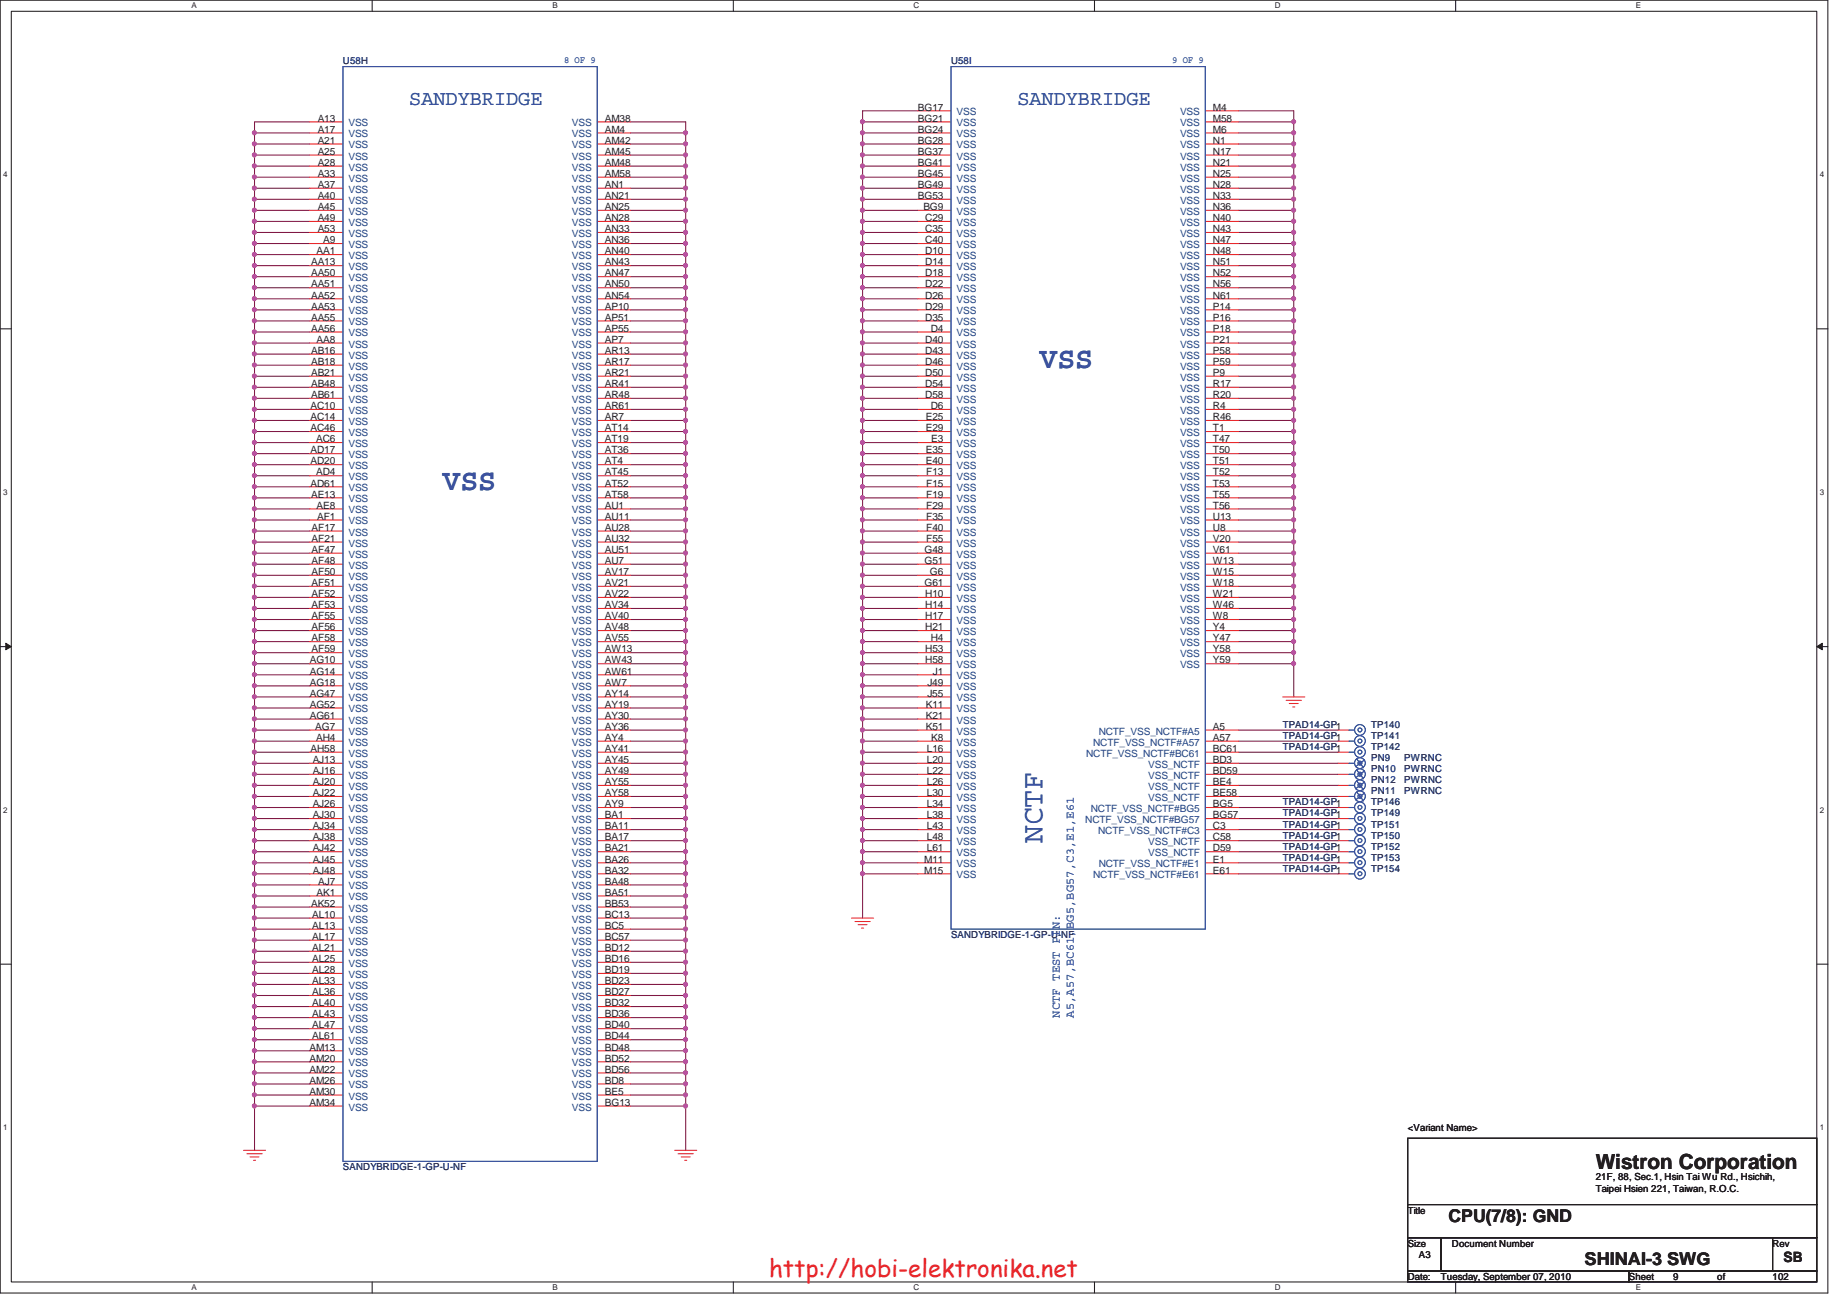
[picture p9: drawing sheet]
<svg xmlns="http://www.w3.org/2000/svg" width="297mm" height="210mm" viewBox="0 0 297 210" stroke-linecap="round" stroke-linejoin="round" font-family="sans-serif">
<defs><g id="words">
<g font-size="4.8" fill="#3a53a4">
<text x="167.2" y="59.2">VSS</text>
<text x="71.2" y="78.7">VSS</text>
<text x="167.7" y="135.5" transform="rotate(-90 167.7 135.5)">NCTF</text>
</g>
<text font-size="3.9" fill="#ed2024" x="123.7" y="205.2">http://hobi-elektronika.net</text>
<g font-size="3.3" fill="#3a53a4">
<text x="65.8" y="16.9">SANDYBRIDGE</text>
<text x="163.6" y="16.9">SANDYBRIDGE</text>
</g>
<text font-size="3.3" fill="#231f20" x="256.6" y="187.9">Wistron Corporation</text>
<g font-size="2.8" fill="#231f20">
<text x="233" y="196.5">CPU(7/8): GND</text>
<text x="254.8" y="203.4">SHINAI-3 SWG</text>
</g>
<text font-size="2.3" fill="#231f20" x="286.8" y="202.9">SB</text>
<g font-size="1.9" fill="#3a53a4">
<text x="170.4" y="163.6" transform="rotate(-90 170.4 163.6)">NCTF TEST PIN:</text>
<text x="172.7" y="163.6" transform="rotate(-90 172.7 163.6)">A5,A57,BC61,BG5,BG57,C3,E1,E61</text>
</g>
<g font-size="1.6" fill="#2d2d72">
<text x="55.2" y="10.4">U58H</text>
<text x="152.9" y="10.4">U58I</text>
<text x="206.3" y="117">TPAD14-GP1</text>
<text x="206.3" y="118.8">TPAD14-GP1</text>
<text x="220.5" y="117">TP140</text>
<text x="220.5" y="118.8">TP141</text>
<text x="206.3" y="120.6">TPAD14-GP1</text>
<text x="220.5" y="122.4">PN9</text>
<text x="220.5" y="124.2">PN10</text>
<text x="220.5" y="125.9">PN12</text>
<text x="220.5" y="120.6">TP142</text>
<text x="225.8" y="124.2">PWRNC</text>
<text x="225.8" y="122.4">PWRNC</text>
<text x="225.8" y="125.9">PWRNC</text>
<text x="206.3" y="129.5">TPAD14-GP1</text>
<text x="206.3" y="131.3">TPAD14-GP1</text>
<text x="220.5" y="129.5">TP146</text>
<text x="220.5" y="127.7">PN11</text>
<text x="220.5" y="131.3">TP149</text>
<text x="225.8" y="127.7">PWRNC</text>
<text x="206.3" y="136.6">TPAD14-GP1</text>
<text x="206.3" y="133.1">TPAD14-GP1</text>
<text x="206.3" y="134.8">TPAD14-GP1</text>
<text x="220.5" y="136.6">TP152</text>
<text x="220.5" y="133.1">TP151</text>
<text x="220.5" y="134.8">TP150</text>
<text x="206.3" y="140.2">TPAD14-GP1</text>
<text x="206.3" y="138.4">TPAD14-GP1</text>
<text x="220.5" y="140.2">TP154</text>
<text x="220.5" y="138.4">TP153</text>
<text x="152.9" y="150.8">SANDYBRIDGE-1-GP-U-NF</text>
<text x="55.2" y="188.2">SANDYBRIDGE-1-GP-U-NF</text>
</g>
<g font-size="1.6" fill="#3a53a4">
<text x="90.7" y="10.2">8 OF 9</text>
<text x="188.5" y="10.2">9 OF 9</text>
</g>
<g font-size="1.6" fill="#231f20">
<text x="147.6" y="17.8">BG17</text>
<text x="195.1" y="17.8">M4</text>
<text x="51.1" y="19.6">A13</text>
<text x="51.1" y="21.3">A17</text>
<text x="51.1" y="23.1">A21</text>
<text x="97.3" y="19.6">AM38</text>
<text x="97.3" y="21.3">AM4</text>
<text x="97.3" y="23.1">AM42</text>
<text x="147.6" y="19.6">BG21</text>
<text x="147.6" y="21.3">BG24</text>
<text x="147.6" y="23.1">BG28</text>
<text x="195.1" y="19.6">M58</text>
<text x="195.1" y="21.3">M6</text>
<text x="195.1" y="23.1">N1</text>
<text x="51.1" y="24.9">A25</text>
<text x="51.1" y="26.7">A28</text>
<text x="51.1" y="28.4">A33</text>
<text x="97.3" y="24.9">AM45</text>
<text x="97.3" y="26.7">AM48</text>
<text x="97.3" y="28.4">AM58</text>
<text x="147.6" y="24.9">BG37</text>
<text x="147.6" y="26.7">BG41</text>
<text x="147.6" y="28.4">BG45</text>
<text x="195.1" y="24.9">N17</text>
<text x="195.1" y="26.7">N21</text>
<text x="195.1" y="28.4">N25</text>
<text x="51.1" y="30.2">A37</text>
<text x="51.1" y="32">A40</text>
<text x="51.1" y="33.8">A45</text>
<text x="51.1" y="35.6">A49</text>
<text x="97.3" y="30.2">AN1</text>
<text x="97.3" y="32">AN21</text>
<text x="97.3" y="33.8">AN25</text>
<text x="97.3" y="35.6">AN28</text>
<text x="147.6" y="30.2">BG49</text>
<text x="147.6" y="32">BG53</text>
<text x="148.5" y="33.8">BG9</text>
<text x="148.8" y="35.6">C29</text>
<text x="195.1" y="30.2">N28</text>
<text x="195.1" y="32">N33</text>
<text x="195.1" y="33.8">N36</text>
<text x="195.1" y="35.6">N40</text>
<text x="50.9" y="40.9">AA1</text>
<text x="51.1" y="37.3">A53</text>
<text x="52" y="39.1">A9</text>
<text x="97.3" y="37.3">AN33</text>
<text x="97.3" y="39.1">AN36</text>
<text x="97.3" y="40.9">AN40</text>
<text x="148.8" y="37.3">C35</text>
<text x="148.8" y="39.1">C40</text>
<text x="148.8" y="40.9">D10</text>
<text x="195.1" y="37.3">N43</text>
<text x="195.1" y="39.1">N47</text>
<text x="195.1" y="40.9">N48</text>
<text x="50" y="42.7">AA13</text>
<text x="50" y="44.4">AA50</text>
<text x="50" y="46.2">AA51</text>
<text x="97.3" y="42.7">AN43</text>
<text x="97.3" y="44.4">AN47</text>
<text x="97.3" y="46.2">AN50</text>
<text x="148.8" y="42.7">D14</text>
<text x="148.8" y="44.4">D18</text>
<text x="148.8" y="46.2">D22</text>
<text x="195.1" y="42.7">N51</text>
<text x="195.1" y="44.4">N52</text>
<text x="195.1" y="46.2">N56</text>
<text x="50" y="48">AA52</text>
<text x="50" y="49.8">AA53</text>
<text x="50" y="51.6">AA55</text>
<text x="50" y="53.3">AA56</text>
<text x="97.3" y="48">AN54</text>
<text x="97.3" y="49.8">AP10</text>
<text x="97.3" y="51.6">AP51</text>
<text x="97.3" y="53.3">AP55</text>
<text x="148.8" y="48">D26</text>
<text x="148.8" y="49.8">D29</text>
<text x="148.8" y="51.6">D35</text>
<text x="149.7" y="53.3">D4</text>
<text x="195.1" y="49.8">P14</text>
<text x="195.1" y="51.6">P16</text>
<text x="195.1" y="53.3">P18</text>
<text x="195.1" y="48">N61</text>
<text x="50" y="56.9">AB16</text>
<text x="50" y="58.7">AB18</text>
<text x="50.9" y="55.1">AA8</text>
<text x="97.3" y="55.1">AP7</text>
<text x="97.3" y="56.9">AR13</text>
<text x="97.3" y="58.7">AR17</text>
<text x="148.8" y="55.1">D40</text>
<text x="148.8" y="56.9">D43</text>
<text x="148.8" y="58.7">D46</text>
<text x="195.1" y="55.1">P21</text>
<text x="195.1" y="56.9">P58</text>
<text x="195.1" y="58.7">P59</text>
<text x="50" y="65.8">AC10</text>
<text x="50" y="60.4">AB21</text>
<text x="50" y="62.2">AB48</text>
<text x="50" y="64">AB61</text>
<text x="97.3" y="60.4">AR21</text>
<text x="97.3" y="62.2">AR41</text>
<text x="97.3" y="64">AR48</text>
<text x="97.3" y="65.8">AR61</text>
<text x="148.8" y="60.4">D50</text>
<text x="148.8" y="62.2">D54</text>
<text x="148.8" y="64">D58</text>
<text x="149.7" y="65.8">D6</text>
<text x="195.1" y="60.4">P9</text>
<text x="195.1" y="62.2">R17</text>
<text x="195.1" y="64">R20</text>
<text x="195.1" y="65.8">R4</text>
<text x="50" y="67.6">AC14</text>
<text x="50" y="69.3">AC46</text>
<text x="50.8" y="71.1">AC6</text>
<text x="97.3" y="67.6">AR7</text>
<text x="97.3" y="69.3">AT14</text>
<text x="97.3" y="71.1">AT19</text>
<text x="148.9" y="67.6">E25</text>
<text x="148.9" y="69.3">E29</text>
<text x="149.8" y="71.1">E3</text>
<text x="195.1" y="67.6">R46</text>
<text x="195.1" y="69.3">T1</text>
<text x="195.1" y="71.1">T47</text>
<text x="50" y="72.9">AD17</text>
<text x="50" y="74.7">AD20</text>
<text x="50.8" y="76.5">AD4</text>
<text x="97.3" y="72.9">AT36</text>
<text x="97.3" y="74.7">AT4</text>
<text x="97.3" y="76.5">AT45</text>
<text x="148.9" y="72.9">E35</text>
<text x="148.9" y="74.7">E40</text>
<text x="149" y="76.5">F13</text>
<text x="195.1" y="72.9">T50</text>
<text x="195.1" y="74.7">T51</text>
<text x="195.1" y="76.5">T52</text>
<text x="50" y="78.2">AD61</text>
<text x="50" y="80">AE13</text>
<text x="50.9" y="81.8">AE8</text>
<text x="51" y="83.6">AF1</text>
<text x="97.3" y="78.2">AT52</text>
<text x="97.3" y="80">AT58</text>
<text x="97.3" y="81.8">AU1</text>
<text x="97.3" y="83.6">AU11</text>
<text x="149" y="78.2">F15</text>
<text x="149" y="80">F19</text>
<text x="149" y="81.8">F29</text>
<text x="149" y="83.6">F35</text>
<text x="195.1" y="78.2">T53</text>
<text x="195.1" y="80">T55</text>
<text x="195.1" y="81.8">T56</text>
<text x="195.1" y="83.6">U13</text>
<text x="50.1" y="85.3">AF17</text>
<text x="50.1" y="87.1">AF21</text>
<text x="50.1" y="88.9">AF47</text>
<text x="97.3" y="85.3">AU28</text>
<text x="97.3" y="87.1">AU32</text>
<text x="97.3" y="88.9">AU51</text>
<text x="148.7" y="88.9">G48</text>
<text x="149" y="85.3">F40</text>
<text x="149" y="87.1">F55</text>
<text x="195.1" y="85.3">U8</text>
<text x="195.1" y="87.1">V20</text>
<text x="195.1" y="88.9">V61</text>
<text x="50.1" y="90.7">AF48</text>
<text x="50.1" y="92.5">AF50</text>
<text x="50.1" y="94.2">AF51</text>
<text x="97.3" y="90.7">AU7</text>
<text x="97.3" y="92.5">AV17</text>
<text x="97.3" y="94.2">AV21</text>
<text x="148.7" y="90.7">G51</text>
<text x="148.7" y="94.2">G61</text>
<text x="149.6" y="92.5">G6</text>
<text x="195.1" y="90.7">W13</text>
<text x="195.1" y="92.5">W15</text>
<text x="195.1" y="94.2">W18</text>
<text x="50.1" y="96">AF52</text>
<text x="50.1" y="97.8">AF53</text>
<text x="50.1" y="99.6">AF55</text>
<text x="50.1" y="101.3">AF56</text>
<text x="97.3" y="96">AV22</text>
<text x="97.3" y="97.8">AV34</text>
<text x="97.3" y="99.6">AV40</text>
<text x="97.3" y="101.3">AV48</text>
<text x="148.8" y="96">H10</text>
<text x="148.8" y="97.8">H14</text>
<text x="148.8" y="99.6">H17</text>
<text x="148.8" y="101.3">H21</text>
<text x="195.1" y="96">W21</text>
<text x="195.1" y="97.8">W46</text>
<text x="195.1" y="99.6">W8</text>
<text x="195.1" y="101.3">Y4</text>
<text x="49.8" y="106.7">AG10</text>
<text x="50.1" y="103.1">AF58</text>
<text x="50.1" y="104.9">AF59</text>
<text x="97.3" y="103.1">AV55</text>
<text x="97.3" y="104.9">AW13</text>
<text x="97.3" y="106.7">AW43</text>
<text x="148.8" y="104.9">H53</text>
<text x="148.8" y="106.7">H58</text>
<text x="149.7" y="103.1">H4</text>
<text x="195.1" y="103.1">Y47</text>
<text x="195.1" y="104.9">Y58</text>
<text x="195.1" y="106.7">Y59</text>
<text x="49.8" y="108.5">AG14</text>
<text x="49.8" y="110.2">AG18</text>
<text x="49.8" y="112">AG47</text>
<text x="49.8" y="113.8">AG52</text>
<text x="97.3" y="108.5">AW61</text>
<text x="97.3" y="110.2">AW7</text>
<text x="97.3" y="112">AY14</text>
<text x="97.3" y="113.8">AY19</text>
<text x="148.9" y="113.8">K11</text>
<text x="149.1" y="110.2">J49</text>
<text x="149.1" y="112">J55</text>
<text x="150" y="108.5">J1</text>
<text x="49.8" y="115.6">AG61</text>
<text x="50.7" y="117.3">AG7</text>
<text x="50.8" y="119.1">AH4</text>
<text x="97.3" y="115.6">AY30</text>
<text x="97.3" y="117.3">AY36</text>
<text x="97.3" y="119.1">AY4</text>
<text x="148.9" y="115.6">K21</text>
<text x="148.9" y="117.3">K51</text>
<text x="149.8" y="119.1">K8</text>
<text x="195.1" y="117.3">A5</text>
<text x="195.1" y="119.1">A57</text>
<text x="50" y="120.9">AH58</text>
<text x="50.3" y="122.7">AJ13</text>
<text x="50.3" y="124.5">AJ16</text>
<text x="97.3" y="120.9">AY41</text>
<text x="97.3" y="122.7">AY45</text>
<text x="97.3" y="124.5">AY49</text>
<text x="149.1" y="120.9">L16</text>
<text x="149.1" y="122.7">L20</text>
<text x="149.1" y="124.5">L22</text>
<text x="195.1" y="120.9">BC61</text>
<text x="195.1" y="122.7">BD3</text>
<text x="195.1" y="124.5">BD59</text>
<text x="50.3" y="126.2">AJ20</text>
<text x="50.3" y="128">AJ22</text>
<text x="50.3" y="129.8">AJ26</text>
<text x="50.3" y="131.6">AJ30</text>
<text x="97.3" y="126.2">AY55</text>
<text x="97.3" y="128">AY58</text>
<text x="97.3" y="129.8">AY9</text>
<text x="97.3" y="131.6">BA1</text>
<text x="149.1" y="126.2">L26</text>
<text x="149.1" y="128">L30</text>
<text x="149.1" y="129.8">L34</text>
<text x="149.1" y="131.6">L38</text>
<text x="195.1" y="129.8">BG5</text>
<text x="195.1" y="131.6">BG57</text>
<text x="195.1" y="126.2">BE4</text>
<text x="195.1" y="128">BE58</text>
<text x="50.3" y="133.3">AJ34</text>
<text x="50.3" y="135.1">AJ38</text>
<text x="50.3" y="136.9">AJ42</text>
<text x="97.3" y="133.3">BA11</text>
<text x="97.3" y="135.1">BA17</text>
<text x="97.3" y="136.9">BA21</text>
<text x="149.1" y="133.3">L43</text>
<text x="149.1" y="135.1">L48</text>
<text x="149.1" y="136.9">L61</text>
<text x="195.1" y="133.3">C3</text>
<text x="195.1" y="135.1">C58</text>
<text x="195.1" y="136.9">D59</text>
<text x="50.3" y="138.7">AJ45</text>
<text x="50.3" y="140.5">AJ48</text>
<text x="51.2" y="142.2">AJ7</text>
<text x="97.3" y="138.7">BA26</text>
<text x="97.3" y="140.5">BA32</text>
<text x="97.3" y="142.2">BA48</text>
<text x="148.6" y="138.7">M11</text>
<text x="148.6" y="140.5">M15</text>
<text x="195.1" y="138.7">E1</text>
<text x="195.1" y="140.5">E61</text>
<text x="50" y="145.8">AK52</text>
<text x="50.2" y="147.6">AL10</text>
<text x="50.2" y="149.3">AL13</text>
<text x="50.9" y="144">AK1</text>
<text x="97.3" y="144">BA51</text>
<text x="97.3" y="145.8">BB53</text>
<text x="97.3" y="147.6">BC13</text>
<text x="97.3" y="149.3">BC5</text>
<text x="50.2" y="151.1">AL17</text>
<text x="50.2" y="152.9">AL21</text>
<text x="50.2" y="154.7">AL25</text>
<text x="97.3" y="151.1">BC57</text>
<text x="97.3" y="152.9">BD12</text>
<text x="97.3" y="154.7">BD16</text>
<text x="50.2" y="156.5">AL28</text>
<text x="50.2" y="158.2">AL33</text>
<text x="50.2" y="160">AL36</text>
<text x="50.2" y="161.8">AL40</text>
<text x="97.3" y="156.5">BD19</text>
<text x="97.3" y="158.2">BD23</text>
<text x="97.3" y="160">BD27</text>
<text x="97.3" y="161.8">BD32</text>
<text x="50.2" y="163.6">AL43</text>
<text x="50.2" y="165.4">AL47</text>
<text x="50.2" y="167.1">AL61</text>
<text x="97.3" y="163.6">BD36</text>
<text x="97.3" y="165.4">BD40</text>
<text x="97.3" y="167.1">BD44</text>
<text x="49.8" y="168.9">AM13</text>
<text x="49.8" y="170.7">AM20</text>
<text x="49.8" y="172.5">AM22</text>
<text x="97.3" y="168.9">BD48</text>
<text x="97.3" y="170.7">BD52</text>
<text x="97.3" y="172.5">BD56</text>
<text x="49.8" y="174.2">AM26</text>
<text x="49.8" y="176">AM30</text>
<text x="49.8" y="177.8">AM34</text>
<text x="97.3" y="174.2">BD8</text>
<text x="97.3" y="176">BE5</text>
<text x="97.3" y="177.8">BG13</text>
<text x="226.4" y="181.8">&lt;Variant Name&gt;</text>
<text x="256.6" y="189.8">21F, 88, Sec.1, Hsin Tai Wu Rd., Hsichih,</text>
<text x="256.6" y="191.6">Taipei Hsien 221, Taiwan, R.O.C.</text>
<text x="226.4" y="195.1">Title</text>
<text x="226.4" y="200.4">Size</text>
<text x="228.2" y="202.2">A3</text>
<text x="233.5" y="200.4">Document Number</text>
<text x="285.1" y="200.4">Rev</text>
<text x="226.4" y="205.8">Date:</text>
<text x="231.7" y="205.8">Tuesday, September 07, 2010</text>
<text x="262" y="205.8">Sheet</text>
<text x="269.1" y="205.8">9</text>
<text x="276.2" y="205.8">of</text>
<text x="285.1" y="205.8">102</text>
</g>
<g font-size="1.6" fill="#1d437e">
<text x="56" y="20.3">VSS</text>
<text x="56" y="22.1">VSS</text>
<text x="56" y="23.9">VSS</text>
<text x="92" y="20.3">VSS</text>
<text x="92" y="22.1">VSS</text>
<text x="92" y="23.9">VSS</text>
<text x="153.8" y="18.5">VSS</text>
<text x="153.8" y="20.3">VSS</text>
<text x="153.8" y="22.1">VSS</text>
<text x="153.8" y="23.9">VSS</text>
<text x="189.8" y="18.5">VSS</text>
<text x="189.8" y="20.3">VSS</text>
<text x="189.8" y="22.1">VSS</text>
<text x="189.8" y="23.9">VSS</text>
<text x="56" y="25.7">VSS</text>
<text x="56" y="27.4">VSS</text>
<text x="56" y="29.2">VSS</text>
<text x="92" y="25.7">VSS</text>
<text x="92" y="27.4">VSS</text>
<text x="92" y="29.2">VSS</text>
<text x="153.8" y="25.7">VSS</text>
<text x="153.8" y="27.4">VSS</text>
<text x="153.8" y="29.2">VSS</text>
<text x="189.8" y="25.7">VSS</text>
<text x="189.8" y="27.4">VSS</text>
<text x="189.8" y="29.2">VSS</text>
<text x="56" y="31">VSS</text>
<text x="56" y="32.8">VSS</text>
<text x="56" y="34.5">VSS</text>
<text x="92" y="31">VSS</text>
<text x="92" y="32.8">VSS</text>
<text x="92" y="34.5">VSS</text>
<text x="153.8" y="31">VSS</text>
<text x="153.8" y="32.8">VSS</text>
<text x="153.8" y="34.5">VSS</text>
<text x="189.8" y="31">VSS</text>
<text x="189.8" y="32.8">VSS</text>
<text x="189.8" y="34.5">VSS</text>
<text x="56" y="36.3">VSS</text>
<text x="56" y="38.1">VSS</text>
<text x="56" y="39.9">VSS</text>
<text x="56" y="41.7">VSS</text>
<text x="92" y="36.3">VSS</text>
<text x="92" y="38.1">VSS</text>
<text x="92" y="39.9">VSS</text>
<text x="92" y="41.7">VSS</text>
<text x="153.8" y="36.3">VSS</text>
<text x="153.8" y="38.1">VSS</text>
<text x="153.8" y="39.9">VSS</text>
<text x="153.8" y="41.7">VSS</text>
<text x="189.8" y="36.3">VSS</text>
<text x="189.8" y="38.1">VSS</text>
<text x="189.8" y="39.9">VSS</text>
<text x="189.8" y="41.7">VSS</text>
<text x="56" y="43.4">VSS</text>
<text x="56" y="45.2">VSS</text>
<text x="56" y="47">VSS</text>
<text x="92" y="43.4">VSS</text>
<text x="92" y="45.2">VSS</text>
<text x="92" y="47">VSS</text>
<text x="153.8" y="43.4">VSS</text>
<text x="153.8" y="45.2">VSS</text>
<text x="153.8" y="47">VSS</text>
<text x="189.8" y="43.4">VSS</text>
<text x="189.8" y="45.2">VSS</text>
<text x="189.8" y="47">VSS</text>
<text x="56" y="48.8">VSS</text>
<text x="56" y="50.5">VSS</text>
<text x="56" y="52.3">VSS</text>
<text x="92" y="48.8">VSS</text>
<text x="92" y="50.5">VSS</text>
<text x="92" y="52.3">VSS</text>
<text x="153.8" y="48.8">VSS</text>
<text x="153.8" y="50.5">VSS</text>
<text x="153.8" y="52.3">VSS</text>
<text x="189.8" y="50.5">VSS</text>
<text x="189.8" y="52.3">VSS</text>
<text x="189.8" y="48.8">VSS</text>
<text x="56" y="54.1">VSS</text>
<text x="56" y="55.9">VSS</text>
<text x="56" y="57.7">VSS</text>
<text x="56" y="59.4">VSS</text>
<text x="92" y="54.1">VSS</text>
<text x="92" y="55.9">VSS</text>
<text x="92" y="57.7">VSS</text>
<text x="92" y="59.4">VSS</text>
<text x="153.8" y="54.1">VSS</text>
<text x="153.8" y="55.9">VSS</text>
<text x="153.8" y="57.7">VSS</text>
<text x="153.8" y="59.4">VSS</text>
<text x="189.8" y="54.1">VSS</text>
<text x="189.8" y="55.9">VSS</text>
<text x="189.8" y="57.7">VSS</text>
<text x="189.8" y="59.4">VSS</text>
<text x="56" y="61.2">VSS</text>
<text x="56" y="63">VSS</text>
<text x="56" y="64.8">VSS</text>
<text x="92" y="61.2">VSS</text>
<text x="92" y="63">VSS</text>
<text x="92" y="64.8">VSS</text>
<text x="153.8" y="61.2">VSS</text>
<text x="153.8" y="63">VSS</text>
<text x="153.8" y="64.8">VSS</text>
<text x="189.8" y="61.2">VSS</text>
<text x="189.8" y="63">VSS</text>
<text x="189.8" y="64.8">VSS</text>
<text x="56" y="66.5">VSS</text>
<text x="56" y="68.3">VSS</text>
<text x="56" y="70.1">VSS</text>
<text x="56" y="71.9">VSS</text>
<text x="92" y="66.5">VSS</text>
<text x="92" y="68.3">VSS</text>
<text x="92" y="70.1">VSS</text>
<text x="92" y="71.9">VSS</text>
<text x="153.8" y="66.5">VSS</text>
<text x="153.8" y="68.3">VSS</text>
<text x="153.8" y="70.1">VSS</text>
<text x="153.8" y="71.9">VSS</text>
<text x="189.8" y="66.5">VSS</text>
<text x="189.8" y="68.3">VSS</text>
<text x="189.8" y="70.1">VSS</text>
<text x="189.8" y="71.9">VSS</text>
<text x="56" y="73.7">VSS</text>
<text x="56" y="75.4">VSS</text>
<text x="56" y="77.2">VSS</text>
<text x="92" y="73.7">VSS</text>
<text x="92" y="75.4">VSS</text>
<text x="92" y="77.2">VSS</text>
<text x="153.8" y="73.7">VSS</text>
<text x="153.8" y="75.4">VSS</text>
<text x="153.8" y="77.2">VSS</text>
<text x="189.8" y="73.7">VSS</text>
<text x="189.8" y="75.4">VSS</text>
<text x="189.8" y="77.2">VSS</text>
<text x="56" y="79">VSS</text>
<text x="56" y="80.8">VSS</text>
<text x="56" y="82.5">VSS</text>
<text x="92" y="79">VSS</text>
<text x="92" y="80.8">VSS</text>
<text x="92" y="82.5">VSS</text>
<text x="153.8" y="79">VSS</text>
<text x="153.8" y="80.8">VSS</text>
<text x="153.8" y="82.5">VSS</text>
<text x="189.8" y="79">VSS</text>
<text x="189.8" y="80.8">VSS</text>
<text x="189.8" y="82.5">VSS</text>
<text x="56" y="84.3">VSS</text>
<text x="56" y="86.1">VSS</text>
<text x="56" y="87.9">VSS</text>
<text x="56" y="89.7">VSS</text>
<text x="92" y="84.3">VSS</text>
<text x="92" y="86.1">VSS</text>
<text x="92" y="87.9">VSS</text>
<text x="92" y="89.7">VSS</text>
<text x="153.8" y="84.3">VSS</text>
<text x="153.8" y="86.1">VSS</text>
<text x="153.8" y="87.9">VSS</text>
<text x="153.8" y="89.7">VSS</text>
<text x="189.8" y="84.3">VSS</text>
<text x="189.8" y="86.1">VSS</text>
<text x="189.8" y="87.9">VSS</text>
<text x="189.8" y="89.7">VSS</text>
<text x="56" y="91.4">VSS</text>
<text x="56" y="93.2">VSS</text>
<text x="56" y="95">VSS</text>
<text x="92" y="91.4">VSS</text>
<text x="92" y="93.2">VSS</text>
<text x="92" y="95">VSS</text>
<text x="153.8" y="91.4">VSS</text>
<text x="153.8" y="93.2">VSS</text>
<text x="153.8" y="95">VSS</text>
<text x="189.8" y="91.4">VSS</text>
<text x="189.8" y="93.2">VSS</text>
<text x="189.8" y="95">VSS</text>
<text x="56" y="96.8">VSS</text>
<text x="56" y="98.5">VSS</text>
<text x="56" y="100.3">VSS</text>
<text x="92" y="96.8">VSS</text>
<text x="92" y="98.5">VSS</text>
<text x="92" y="100.3">VSS</text>
<text x="153.8" y="96.8">VSS</text>
<text x="153.8" y="98.5">VSS</text>
<text x="153.8" y="100.3">VSS</text>
<text x="189.8" y="96.8">VSS</text>
<text x="189.8" y="98.5">VSS</text>
<text x="189.8" y="100.3">VSS</text>
<text x="56" y="102.1">VSS</text>
<text x="56" y="103.9">VSS</text>
<text x="56" y="105.7">VSS</text>
<text x="56" y="107.4">VSS</text>
<text x="92" y="102.1">VSS</text>
<text x="92" y="103.9">VSS</text>
<text x="92" y="105.7">VSS</text>
<text x="92" y="107.4">VSS</text>
<text x="153.8" y="102.1">VSS</text>
<text x="153.8" y="103.9">VSS</text>
<text x="153.8" y="105.7">VSS</text>
<text x="153.8" y="107.4">VSS</text>
<text x="189.8" y="102.1">VSS</text>
<text x="189.8" y="103.9">VSS</text>
<text x="189.8" y="105.7">VSS</text>
<text x="189.8" y="107.4">VSS</text>
<text x="56" y="109.2">VSS</text>
<text x="56" y="111">VSS</text>
<text x="56" y="112.8">VSS</text>
<text x="92" y="109.2">VSS</text>
<text x="92" y="111">VSS</text>
<text x="92" y="112.8">VSS</text>
<text x="153.8" y="109.2">VSS</text>
<text x="153.8" y="111">VSS</text>
<text x="153.8" y="112.8">VSS</text>
<text x="56" y="114.6">VSS</text>
<text x="56" y="116.3">VSS</text>
<text x="56" y="118.1">VSS</text>
<text x="56" y="119.9">VSS</text>
<text x="92" y="114.6">VSS</text>
<text x="92" y="116.3">VSS</text>
<text x="92" y="118.1">VSS</text>
<text x="92" y="119.9">VSS</text>
<text x="153.8" y="114.6">VSS</text>
<text x="153.8" y="116.3">VSS</text>
<text x="153.8" y="118.1">VSS</text>
<text x="153.8" y="119.9">VSS</text>
<text x="175.8" y="119.9">NCTF_VSS_NCTF#A57</text>
<text x="176.7" y="118.1">NCTF_VSS_NCTF#A5</text>
<text x="56" y="121.7">VSS</text>
<text x="56" y="123.4">VSS</text>
<text x="56" y="125.2">VSS</text>
<text x="92" y="121.7">VSS</text>
<text x="92" y="123.4">VSS</text>
<text x="92" y="125.2">VSS</text>
<text x="153.8" y="121.7">VSS</text>
<text x="153.8" y="123.4">VSS</text>
<text x="153.8" y="125.2">VSS</text>
<text x="174.7" y="121.7">NCTF_VSS_NCTF#BC61</text>
<text x="184.7" y="123.4">VSS_NCTF</text>
<text x="184.7" y="125.2">VSS_NCTF</text>
<text x="56" y="127">VSS</text>
<text x="56" y="128.8">VSS</text>
<text x="56" y="130.6">VSS</text>
<text x="92" y="127">VSS</text>
<text x="92" y="128.8">VSS</text>
<text x="92" y="130.6">VSS</text>
<text x="153.8" y="127">VSS</text>
<text x="153.8" y="128.8">VSS</text>
<text x="153.8" y="130.6">VSS</text>
<text x="175.4" y="130.6">NCTF_VSS_NCTF#BG5</text>
<text x="184.7" y="127">VSS_NCTF</text>
<text x="184.7" y="128.8">VSS_NCTF</text>
<text x="56" y="132.3">VSS</text>
<text x="56" y="134.1">VSS</text>
<text x="56" y="135.9">VSS</text>
<text x="56" y="137.7">VSS</text>
<text x="92" y="132.3">VSS</text>
<text x="92" y="134.1">VSS</text>
<text x="92" y="135.9">VSS</text>
<text x="92" y="137.7">VSS</text>
<text x="153.8" y="132.3">VSS</text>
<text x="153.8" y="134.1">VSS</text>
<text x="153.8" y="135.9">VSS</text>
<text x="153.8" y="137.7">VSS</text>
<text x="174.5" y="132.3">NCTF_VSS_NCTF#BG57</text>
<text x="176.6" y="134.1">NCTF_VSS_NCTF#C3</text>
<text x="184.7" y="135.9">VSS_NCTF</text>
<text x="184.7" y="137.7">VSS_NCTF</text>
<text x="56" y="139.4">VSS</text>
<text x="56" y="141.2">VSS</text>
<text x="56" y="143">VSS</text>
<text x="92" y="139.4">VSS</text>
<text x="92" y="141.2">VSS</text>
<text x="92" y="143">VSS</text>
<text x="153.8" y="139.4">VSS</text>
<text x="153.8" y="141.2">VSS</text>
<text x="175.8" y="141.2">NCTF_VSS_NCTF#E61</text>
<text x="176.7" y="139.4">NCTF_VSS_NCTF#E1</text>
<text x="56" y="144.8">VSS</text>
<text x="56" y="146.6">VSS</text>
<text x="56" y="148.3">VSS</text>
<text x="92" y="144.8">VSS</text>
<text x="92" y="146.6">VSS</text>
<text x="92" y="148.3">VSS</text>
<text x="56" y="150.1">VSS</text>
<text x="56" y="151.9">VSS</text>
<text x="56" y="153.7">VSS</text>
<text x="56" y="155.4">VSS</text>
<text x="92" y="150.1">VSS</text>
<text x="92" y="151.9">VSS</text>
<text x="92" y="153.7">VSS</text>
<text x="92" y="155.4">VSS</text>
<text x="56" y="157.2">VSS</text>
<text x="56" y="159">VSS</text>
<text x="56" y="160.8">VSS</text>
<text x="92" y="157.2">VSS</text>
<text x="92" y="159">VSS</text>
<text x="92" y="160.8">VSS</text>
<text x="56" y="162.6">VSS</text>
<text x="56" y="164.3">VSS</text>
<text x="56" y="166.1">VSS</text>
<text x="56" y="167.9">VSS</text>
<text x="92" y="162.6">VSS</text>
<text x="92" y="164.3">VSS</text>
<text x="92" y="166.1">VSS</text>
<text x="92" y="167.9">VSS</text>
<text x="56" y="169.7">VSS</text>
<text x="56" y="171.4">VSS</text>
<text x="56" y="173.2">VSS</text>
<text x="92" y="169.7">VSS</text>
<text x="92" y="171.4">VSS</text>
<text x="92" y="173.2">VSS</text>
<text x="56" y="175">VSS</text>
<text x="56" y="176.8">VSS</text>
<text x="56" y="178.6">VSS</text>
<text x="92" y="175">VSS</text>
<text x="92" y="176.8">VSS</text>
<text x="92" y="178.6">VSS</text>
</g>
<g font-size="1.3" fill="#231f20">
<text x="30.8" y="1.4">A</text>
<text x="88.9" y="1.4">B</text>
<text x="146.9" y="1.4">C</text>
<text x="205" y="1.4">D</text>
<text x="263.1" y="1.4">E</text>
<text x=".5" y="28.5">4</text>
<text x="292.6" y="28.5">4</text>
<text x=".5" y="79.5">3</text>
<text x="292.6" y="79.5">3</text>
<text x=".5" y="130.6">2</text>
<text x="292.6" y="130.6">2</text>
<text x=".5" y="181.7">1</text>
<text x="292.6" y="181.7">1</text>
<text x="30.8" y="207.4">A</text>
<text x="88.9" y="207.4">B</text>
<text x="146.9" y="207.4">C</text>
<text x="205" y="207.4">D</text>
<text x="263.1" y="207.4">E</text>
</g>
</g></defs>
<path d="M0 0h294v207.9h-294zM1.8 1.8h290.4v204.3h-290.4z" fill="none" stroke="#231f20" stroke-width=".17"/>
<g fill="#fff">
<path d="M30.8 .2h.8v1.4h-.8z"/>
<path d="M30.8 206.3h.8v1.4h-.8z"/>
</g>
<path d="M59.9 0v1.8M59.9 206.1v1.8" fill="none" stroke="#231f20" stroke-width=".17"/>
<g fill="#fff">
<path d="M88.9 .2h.8v1.4h-.8z"/>
<path d="M88.9 206.3h.8v1.4h-.8z"/>
</g>
<path d="M117.9 0v1.8M117.9 206.1v1.8" fill="none" stroke="#231f20" stroke-width=".17"/>
<g fill="#fff">
<path d="M146.9 .2h.9v1.4h-.9z"/>
<path d="M146.9 206.3h.9v1.4h-.9z"/>
</g>
<path d="M176 0v1.8M176 206.1v1.8" fill="none" stroke="#231f20" stroke-width=".17"/>
<g fill="#fff">
<path d="M205 .2h.9v1.4h-.9z"/>
<path d="M205 206.3h.9v1.4h-.9z"/>
</g>
<path d="M234.1 0v1.8M234.1 206.1v1.8" fill="none" stroke="#231f20" stroke-width=".17"/>
<g fill="#fff">
<path d="M263.1 .2h.8v1.4h-.8z"/>
<path d="M263.1 206.3h.8v1.4h-.8z"/>
<path d="M.5 27.3h.7v1.4h-.7z"/>
<path d="M292.6 27.3h.7v1.4h-.7z"/>
<path d="M.5 78.4h.7v1.4h-.7z"/>
<path d="M292.6 78.4h.7v1.4h-.7z"/>
</g>
<path d="M0 52.9h1.8M292.2 52.9h1.8" fill="none" stroke="#231f20" stroke-width=".17"/>
<g fill="#fff">
<path d="M.5 129.5h.7v1.4h-.7z"/>
<path d="M292.6 129.5h.7v1.4h-.7z"/>
</g>
<path d="M0 104h1.8M292.2 104h1.8" fill="none" stroke="#231f20" stroke-width=".17"/>
<path d="M.9 103.4l.9 .6-.9 .5z" fill="#231f20"/>
<path d="M.9 103.4l.9 .6-.9 .5z" fill="none" stroke="#231f20" stroke-width=".16"/>
<path d="M292.2 104l.9-.6v1.1z" fill="#231f20"/>
<path d="M292.2 104l.9-.6v1.1z" fill="none" stroke="#231f20" stroke-width=".16"/>
<g fill="#fff">
<path d="M.5 180.5h.7v1.4h-.7z"/>
<path d="M292.6 180.5h.7v1.4h-.7z"/>
</g>
<path d="M0 155h1.8M292.2 155h1.8" fill="none" stroke="#231f20" stroke-width=".17"/>
<path d="M40.9 177.8v7.2" fill="none" stroke="#7f1542" stroke-width=".17"/>
<circle cx="40.9" cy="177.8" r=".32" fill="#b8529f"/>
<circle cx="40.9" cy="177.8" r=".32" fill="none" stroke="#b8529f" stroke-width=".17"/>
<path d="M40.9 174.3h8.9M40.9 172.5h8.9M49.8 176.1h-8.9v1.7h8.9" fill="none" stroke="#7f1542" stroke-width=".17"/>
<circle cx="40.9" cy="172.5" r=".32" fill="#b8529f"/>
<circle cx="40.9" cy="172.5" r=".32" fill="none" stroke="#b8529f" stroke-width=".17"/>
<path d="M40.9 167.2h8.9" fill="none" stroke="#7f1542" stroke-width=".17"/>
<circle cx="40.9" cy="167.1" r=".32" fill="#b8529f"/>
<circle cx="40.9" cy="167.1" r=".32" fill="none" stroke="#b8529f" stroke-width=".17"/>
<path d="M40.9 152.9h8.9M40.9 158.3h8.9M40.9 170.7h8.9M40.9 160.1h8.9M40.9 163.6h8.9M40.9 165.4h8.9M40.9 168.9h8.9M40.9 161.8h8.9" fill="none" stroke="#7f1542" stroke-width=".17"/>
<circle cx="40.9" cy="152.9" r=".32" fill="#b8529f"/>
<circle cx="40.9" cy="152.9" r=".32" fill="none" stroke="#b8529f" stroke-width=".17"/>
<path d="M40.9 138.7h8.9M40.9 145.8h8.9M40.9 149.4h8.9M40.9 156.5h8.9M40.9 151.2h8.9M40.9 144.1h8.9M40.9 147.6h8.9" fill="none" stroke="#7f1542" stroke-width=".17"/>
<circle cx="40.9" cy="138.7" r=".32" fill="#b8529f"/>
<circle cx="40.9" cy="138.7" r=".32" fill="none" stroke="#b8529f" stroke-width=".17"/>
<path d="M40.9 136.9h8.9M40.9 142.3h8.9M40.9 140.5h8.9" fill="none" stroke="#7f1542" stroke-width=".17"/>
<circle cx="40.9" cy="140.5" r=".32" fill="#b8529f"/>
<circle cx="40.9" cy="140.5" r=".32" fill="none" stroke="#b8529f" stroke-width=".17"/>
<path d="M40.9 110.3h8.9M40.9 108.5h8.9M40.9 154.7h8.9" fill="none" stroke="#7f1542" stroke-width=".17"/>
<circle cx="40.9" cy="108.5" r=".32" fill="#b8529f"/>
<circle cx="40.9" cy="108.5" r=".32" fill="none" stroke="#b8529f" stroke-width=".17"/>
<path d="M40.9 96.1h8.9M40.9 99.6h8.9M40.9 94.3h8.9M40.9 103.2h8.9M40.9 106.7h8.9M40.9 113.8h8.9M40.9 101.4h8.9M40.9 104.9h8.9" fill="none" stroke="#7f1542" stroke-width=".17"/>
<circle cx="40.9" cy="99.6" r=".32" fill="#b8529f"/>
<circle cx="40.9" cy="99.6" r=".32" fill="none" stroke="#b8529f" stroke-width=".17"/>
<path d="M40.9 97.8h8.9" fill="none" stroke="#7f1542" stroke-width=".17"/>
<circle cx="40.9" cy="97.8" r=".32" fill="#b8529f"/>
<circle cx="40.9" cy="97.8" r=".32" fill="none" stroke="#b8529f" stroke-width=".17"/>
<path d="M40.9 112.1h8.9M40.9 131.6h8.9M40.9 124.5h8.9M40.9 128.1h8.9M40.9 129.8h8.9M40.9 122.7h8.9M40.9 126.3h8.9" fill="none" stroke="#7f1542" stroke-width=".17"/>
<circle cx="40.9" cy="126.3" r=".32" fill="#b8529f"/>
<circle cx="40.9" cy="126.3" r=".32" fill="none" stroke="#b8529f" stroke-width=".17"/>
<path d="M40.9 135.2h8.9" fill="none" stroke="#7f1542" stroke-width=".17"/>
<circle cx="40.9" cy="135.1" r=".32" fill="#b8529f"/>
<circle cx="40.9" cy="135.1" r=".32" fill="none" stroke="#b8529f" stroke-width=".17"/>
<path d="M40.9 58.7h8.9M40.9 67.6h8.9M40.9 60.5h8.9M40.9 64h8.9M40.9 65.8h8.9M40.9 117.4h8.9M40.9 115.6h8.9M40.9 119.2h8.9M40.9 120.9h8.9M40.9 133.4h8.9" fill="none" stroke="#7f1542" stroke-width=".17"/>
<circle cx="40.9" cy="64" r=".32" fill="#b8529f"/>
<circle cx="40.9" cy="64" r=".32" fill="none" stroke="#b8529f" stroke-width=".17"/>
<path d="M40.9 53.4h8.9M40.9 51.6h8.9M40.9 71.2h8.9M40.9 62.3h8.9" fill="none" stroke="#7f1542" stroke-width=".17"/>
<circle cx="40.9" cy="51.6" r=".32" fill="#b8529f"/>
<circle cx="40.9" cy="51.6" r=".32" fill="none" stroke="#b8529f" stroke-width=".17"/>
<path d="M40.9 56.9h8.9" fill="none" stroke="#7f1542" stroke-width=".17"/>
<circle cx="40.9" cy="56.9" r=".32" fill="#b8529f"/>
<circle cx="40.9" cy="56.9" r=".32" fill="none" stroke="#b8529f" stroke-width=".17"/>
<path d="M40.9 55.2h8.9M40.9 69.4h8.9" fill="none" stroke="#7f1542" stroke-width=".17"/>
<circle cx="40.9" cy="69.4" r=".32" fill="#b8529f"/>
<circle cx="40.9" cy="69.4" r=".32" fill="none" stroke="#b8529f" stroke-width=".17"/>
<path d="M40.9 88.9h8.9" fill="none" stroke="#7f1542" stroke-width=".17"/>
<circle cx="40.9" cy="88.9" r=".32" fill="#b8529f"/>
<circle cx="40.9" cy="88.9" r=".32" fill="none" stroke="#b8529f" stroke-width=".17"/>
<path d="M40.9 81.8h8.9M40.9 87.2h8.9" fill="none" stroke="#7f1542" stroke-width=".17"/>
<circle cx="40.9" cy="81.8" r=".32" fill="#b8529f"/>
<circle cx="40.9" cy="81.8" r=".32" fill="none" stroke="#b8529f" stroke-width=".17"/>
<path d="M40.9 85.4h8.9M40.9 80h8.9" fill="none" stroke="#7f1542" stroke-width=".17"/>
<circle cx="40.9" cy="85.4" r=".32" fill="#b8529f"/>
<circle cx="40.9" cy="85.4" r=".32" fill="none" stroke="#b8529f" stroke-width=".17"/>
<path d="M40.9 74.7h8.9M40.9 92.5h8.9M40.9 83.6h8.9" fill="none" stroke="#7f1542" stroke-width=".17"/>
<circle cx="40.9" cy="74.7" r=".32" fill="#b8529f"/>
<circle cx="40.9" cy="74.7" r=".32" fill="none" stroke="#b8529f" stroke-width=".17"/>
<path d="M40.9 72.9h8.9" fill="none" stroke="#7f1542" stroke-width=".17"/>
<circle cx="40.9" cy="72.9" r=".32" fill="#b8529f"/>
<circle cx="40.9" cy="72.9" r=".32" fill="none" stroke="#b8529f" stroke-width=".17"/>
<path d="M40.9 24.9h8.9M40.9 21.4h8.9M40.9 23.2h8.9M40.9 78.3h8.9M40.9 76.5h8.9M40.9 90.7h8.9" fill="none" stroke="#7f1542" stroke-width=".17"/>
<circle cx="40.9" cy="21.3" r=".32" fill="#b8529f"/>
<circle cx="40.9" cy="21.3" r=".32" fill="none" stroke="#b8529f" stroke-width=".17"/>
<path d="M40.9 19.6h8.9M40.9 28.5h8.9M40.9 39.2h8.9M40.9 32h8.9M40.9 26.7h8.9M40.9 37.4h8.9M40.9 46.3h8.9M40.9 42.7h8.9M40.9 49.8h8.9M40.9 44.5h8.9M40.9 40.9h8.9" fill="none" stroke="#7f1542" stroke-width=".17"/>
<circle cx="40.9" cy="32" r=".32" fill="#b8529f"/>
<circle cx="40.9" cy="32" r=".32" fill="none" stroke="#b8529f" stroke-width=".17"/>
<path d="M40.9 19.6v1.8M40.9 35.6h8.9M40.9 30.3h8.9M40.9 33.8h8.9M40.9 48h8.9M40.9 129.8v1.8" fill="none" stroke="#7f1542" stroke-width=".17"/>
<circle cx="40.9" cy="131.6" r=".32" fill="#b8529f"/>
<circle cx="40.9" cy="131.6" r=".32" fill="none" stroke="#b8529f" stroke-width=".17"/>
<path d="M40.9 112.1v1.7" fill="none" stroke="#7f1542" stroke-width=".17"/>
<circle cx="40.9" cy="113.8" r=".32" fill="#b8529f"/>
<circle cx="40.9" cy="113.8" r=".32" fill="none" stroke="#b8529f" stroke-width=".17"/>
<path d="M40.9 33.8v1.8" fill="none" stroke="#7f1542" stroke-width=".17"/>
<circle cx="40.9" cy="35.6" r=".32" fill="#b8529f"/>
<circle cx="40.9" cy="35.6" r=".32" fill="none" stroke="#b8529f" stroke-width=".17"/>
<path d="M40.9 35.6v1.8" fill="none" stroke="#7f1542" stroke-width=".17"/>
<circle cx="40.9" cy="37.4" r=".32" fill="#b8529f"/>
<circle cx="40.9" cy="37.4" r=".32" fill="none" stroke="#b8529f" stroke-width=".17"/>
<path d="M40.9 30.3v3.5" fill="none" stroke="#7f1542" stroke-width=".17"/>
<circle cx="40.9" cy="33.8" r=".32" fill="#b8529f"/>
<circle cx="40.9" cy="33.8" r=".32" fill="none" stroke="#b8529f" stroke-width=".17"/>
<path d="M40.9 40.9v1.8M40.9 49.8v1.8" fill="none" stroke="#7f1542" stroke-width=".17"/>
<circle cx="40.9" cy="42.7" r=".32" fill="#b8529f"/>
<circle cx="40.9" cy="42.7" r=".32" fill="none" stroke="#b8529f" stroke-width=".17"/>
<path d="M40.9 42.7v1.8" fill="none" stroke="#7f1542" stroke-width=".17"/>
<circle cx="40.9" cy="44.5" r=".32" fill="#b8529f"/>
<circle cx="40.9" cy="44.5" r=".32" fill="none" stroke="#b8529f" stroke-width=".17"/>
<path d="M40.9 96.1v1.7M40.9 101.4v1.8" fill="none" stroke="#7f1542" stroke-width=".17"/>
<circle cx="40.9" cy="103.1" r=".32" fill="#b8529f"/>
<circle cx="40.9" cy="103.1" r=".32" fill="none" stroke="#b8529f" stroke-width=".17"/>
<path d="M40.9 163.6v1.8" fill="none" stroke="#7f1542" stroke-width=".17"/>
<circle cx="40.9" cy="165.4" r=".32" fill="#b8529f"/>
<circle cx="40.9" cy="165.4" r=".32" fill="none" stroke="#b8529f" stroke-width=".17"/>
<path d="M40.9 158.3v1.8" fill="none" stroke="#7f1542" stroke-width=".17"/>
<circle cx="40.9" cy="160" r=".32" fill="#b8529f"/>
<circle cx="40.9" cy="160" r=".32" fill="none" stroke="#b8529f" stroke-width=".17"/>
<path d="M40.9 160.1v1.7" fill="none" stroke="#7f1542" stroke-width=".17"/>
<circle cx="40.9" cy="161.8" r=".32" fill="#b8529f"/>
<circle cx="40.9" cy="161.8" r=".32" fill="none" stroke="#b8529f" stroke-width=".17"/>
<path d="M40.9 168.9v1.8" fill="none" stroke="#7f1542" stroke-width=".17"/>
<circle cx="40.9" cy="170.7" r=".32" fill="#b8529f"/>
<circle cx="40.9" cy="170.7" r=".32" fill="none" stroke="#b8529f" stroke-width=".17"/>
<path d="M40.9 165.4v3.5M40.9 170.7v1.8" fill="none" stroke="#7f1542" stroke-width=".17"/>
<circle cx="40.9" cy="168.9" r=".32" fill="#b8529f"/>
<circle cx="40.9" cy="168.9" r=".32" fill="none" stroke="#b8529f" stroke-width=".17"/>
<path d="M40.9 172.5v1.8" fill="none" stroke="#7f1542" stroke-width=".17"/>
<circle cx="40.9" cy="174.3" r=".32" fill="#b8529f"/>
<circle cx="40.9" cy="174.3" r=".32" fill="none" stroke="#b8529f" stroke-width=".17"/>
<path d="M40.9 174.3v1.8" fill="none" stroke="#7f1542" stroke-width=".17"/>
<circle cx="40.9" cy="176" r=".32" fill="#b8529f"/>
<circle cx="40.9" cy="176" r=".32" fill="none" stroke="#b8529f" stroke-width=".17"/>
<path d="M40.9 117.4v1.8M40.9 133.4v1.8" fill="none" stroke="#7f1542" stroke-width=".17"/>
<circle cx="40.9" cy="119.1" r=".32" fill="#b8529f"/>
<circle cx="40.9" cy="119.1" r=".32" fill="none" stroke="#b8529f" stroke-width=".17"/>
<path d="M40.9 156.5v1.8" fill="none" stroke="#7f1542" stroke-width=".17"/>
<circle cx="40.9" cy="158.3" r=".32" fill="#b8529f"/>
<circle cx="40.9" cy="158.3" r=".32" fill="none" stroke="#b8529f" stroke-width=".17"/>
<path d="M40.9 37.4v1.8" fill="none" stroke="#7f1542" stroke-width=".17"/>
<circle cx="40.9" cy="39.1" r=".32" fill="#b8529f"/>
<circle cx="40.9" cy="39.1" r=".32" fill="none" stroke="#b8529f" stroke-width=".17"/>
<path d="M40.9 39.2v1.7" fill="none" stroke="#7f1542" stroke-width=".17"/>
<circle cx="40.9" cy="40.9" r=".32" fill="#b8529f"/>
<circle cx="40.9" cy="40.9" r=".32" fill="none" stroke="#b8529f" stroke-width=".17"/>
<path d="M40.9 44.5v1.8" fill="none" stroke="#7f1542" stroke-width=".17"/>
<circle cx="40.9" cy="46.2" r=".32" fill="#b8529f"/>
<circle cx="40.9" cy="46.2" r=".32" fill="none" stroke="#b8529f" stroke-width=".17"/>
<path d="M40.9 67.6v1.8M40.9 119.2v1.7" fill="none" stroke="#7f1542" stroke-width=".17"/>
<circle cx="40.9" cy="120.9" r=".32" fill="#b8529f"/>
<circle cx="40.9" cy="120.9" r=".32" fill="none" stroke="#b8529f" stroke-width=".17"/>
<path d="M40.9 128.1v1.7" fill="none" stroke="#7f1542" stroke-width=".17"/>
<circle cx="40.9" cy="129.8" r=".32" fill="#b8529f"/>
<circle cx="40.9" cy="129.8" r=".32" fill="none" stroke="#b8529f" stroke-width=".17"/>
<path d="M40.9 97.8v1.8M40.9 103.2v1.7" fill="none" stroke="#7f1542" stroke-width=".17"/>
<circle cx="40.9" cy="104.9" r=".32" fill="#b8529f"/>
<circle cx="40.9" cy="104.9" r=".32" fill="none" stroke="#b8529f" stroke-width=".17"/>
<path d="M40.9 154.7v1.8" fill="none" stroke="#7f1542" stroke-width=".17"/>
<circle cx="40.9" cy="156.5" r=".32" fill="#b8529f"/>
<circle cx="40.9" cy="156.5" r=".32" fill="none" stroke="#b8529f" stroke-width=".17"/>
<path d="M40.9 142.3v1.8" fill="none" stroke="#7f1542" stroke-width=".17"/>
<circle cx="40.9" cy="144" r=".32" fill="#b8529f"/>
<circle cx="40.9" cy="144" r=".32" fill="none" stroke="#b8529f" stroke-width=".17"/>
<path d="M40.9 58.7v1.8" fill="none" stroke="#7f1542" stroke-width=".17"/>
<circle cx="40.9" cy="60.5" r=".32" fill="#b8529f"/>
<circle cx="40.9" cy="60.5" r=".32" fill="none" stroke="#b8529f" stroke-width=".17"/>
<path d="M40.9 24.9v1.8" fill="none" stroke="#7f1542" stroke-width=".17"/>
<circle cx="40.9" cy="26.7" r=".32" fill="#b8529f"/>
<circle cx="40.9" cy="26.7" r=".32" fill="none" stroke="#b8529f" stroke-width=".17"/>
<path d="M40.9 90.7v1.8" fill="none" stroke="#7f1542" stroke-width=".17"/>
<circle cx="40.9" cy="92.5" r=".32" fill="#b8529f"/>
<circle cx="40.9" cy="92.5" r=".32" fill="none" stroke="#b8529f" stroke-width=".17"/>
<path d="M40.9 76.5v1.8" fill="none" stroke="#7f1542" stroke-width=".17"/>
<circle cx="40.9" cy="78.2" r=".32" fill="#b8529f"/>
<circle cx="40.9" cy="78.2" r=".32" fill="none" stroke="#b8529f" stroke-width=".17"/>
<path d="M40.9 78.3v1.7" fill="none" stroke="#7f1542" stroke-width=".17"/>
<circle cx="40.9" cy="80" r=".32" fill="#b8529f"/>
<circle cx="40.9" cy="80" r=".32" fill="none" stroke="#b8529f" stroke-width=".17"/>
<path d="M40.9 72.9v3.6" fill="none" stroke="#7f1542" stroke-width=".17"/>
<circle cx="40.9" cy="76.5" r=".32" fill="#b8529f"/>
<circle cx="40.9" cy="76.5" r=".32" fill="none" stroke="#b8529f" stroke-width=".17"/>
<path d="M40.9 92.5v1.8" fill="none" stroke="#7f1542" stroke-width=".17"/>
<circle cx="40.9" cy="94.2" r=".32" fill="#b8529f"/>
<circle cx="40.9" cy="94.2" r=".32" fill="none" stroke="#b8529f" stroke-width=".17"/>
<path d="M40.9 83.6v3.6" fill="none" stroke="#7f1542" stroke-width=".17"/>
<circle cx="40.9" cy="87.1" r=".32" fill="#b8529f"/>
<circle cx="40.9" cy="87.1" r=".32" fill="none" stroke="#b8529f" stroke-width=".17"/>
<path d="M40.9 80v3.6" fill="none" stroke="#7f1542" stroke-width=".17"/>
<circle cx="40.9" cy="83.6" r=".32" fill="#b8529f"/>
<circle cx="40.9" cy="83.6" r=".32" fill="none" stroke="#b8529f" stroke-width=".17"/>
<path d="M40.9 53.4v1.8M40.9 87.2v1.7" fill="none" stroke="#7f1542" stroke-width=".17"/>
<circle cx="40.9" cy="55.1" r=".32" fill="#b8529f"/>
<circle cx="40.9" cy="55.1" r=".32" fill="none" stroke="#b8529f" stroke-width=".17"/>
<path d="M40.9 135.2v1.7" fill="none" stroke="#7f1542" stroke-width=".17"/>
<circle cx="40.9" cy="136.9" r=".32" fill="#b8529f"/>
<circle cx="40.9" cy="136.9" r=".32" fill="none" stroke="#b8529f" stroke-width=".17"/>
<path d="M40.9 110.3v1.8" fill="none" stroke="#7f1542" stroke-width=".17"/>
<circle cx="40.9" cy="112" r=".32" fill="#b8529f"/>
<circle cx="40.9" cy="112" r=".32" fill="none" stroke="#b8529f" stroke-width=".17"/>
<path d="M40.9 55.2v3.5" fill="none" stroke="#7f1542" stroke-width=".17"/>
<circle cx="40.9" cy="58.7" r=".32" fill="#b8529f"/>
<circle cx="40.9" cy="58.7" r=".32" fill="none" stroke="#b8529f" stroke-width=".17"/>
<path d="M40.9 51.6v1.8" fill="none" stroke="#7f1542" stroke-width=".17"/>
<circle cx="40.9" cy="53.4" r=".32" fill="#b8529f"/>
<circle cx="40.9" cy="53.4" r=".32" fill="none" stroke="#b8529f" stroke-width=".17"/>
<path d="M40.9 122.7v1.8" fill="none" stroke="#7f1542" stroke-width=".17"/>
<circle cx="40.9" cy="124.5" r=".32" fill="#b8529f"/>
<circle cx="40.9" cy="124.5" r=".32" fill="none" stroke="#b8529f" stroke-width=".17"/>
<path d="M40.9 104.9v1.8" fill="none" stroke="#7f1542" stroke-width=".17"/>
<circle cx="40.9" cy="106.7" r=".32" fill="#b8529f"/>
<circle cx="40.9" cy="106.7" r=".32" fill="none" stroke="#b8529f" stroke-width=".17"/>
<path d="M40.9 48v1.8" fill="none" stroke="#7f1542" stroke-width=".17"/>
<circle cx="40.9" cy="49.8" r=".32" fill="#b8529f"/>
<circle cx="40.9" cy="49.8" r=".32" fill="none" stroke="#b8529f" stroke-width=".17"/>
<path d="M40.9 113.8v1.8" fill="none" stroke="#7f1542" stroke-width=".17"/>
<circle cx="40.9" cy="115.6" r=".32" fill="#b8529f"/>
<circle cx="40.9" cy="115.6" r=".32" fill="none" stroke="#b8529f" stroke-width=".17"/>
<path d="M40.9 99.6v1.8M40.9 136.9v1.8" fill="none" stroke="#7f1542" stroke-width=".17"/>
<circle cx="40.9" cy="101.4" r=".32" fill="#b8529f"/>
<circle cx="40.9" cy="101.4" r=".32" fill="none" stroke="#b8529f" stroke-width=".17"/>
<path d="M40.9 144.1v1.7" fill="none" stroke="#7f1542" stroke-width=".17"/>
<circle cx="40.9" cy="145.8" r=".32" fill="#b8529f"/>
<circle cx="40.9" cy="145.8" r=".32" fill="none" stroke="#b8529f" stroke-width=".17"/>
<path d="M40.9 60.5v1.8M40.9 106.7v1.8M40.9 124.5v1.8M40.9 138.7v1.8" fill="none" stroke="#7f1542" stroke-width=".17"/>
<circle cx="40.9" cy="62.2" r=".32" fill="#b8529f"/>
<circle cx="40.9" cy="62.2" r=".32" fill="none" stroke="#b8529f" stroke-width=".17"/>
<path d="M40.9 65.8v1.8" fill="none" stroke="#7f1542" stroke-width=".17"/>
<circle cx="40.9" cy="67.6" r=".32" fill="#b8529f"/>
<circle cx="40.9" cy="67.6" r=".32" fill="none" stroke="#b8529f" stroke-width=".17"/>
<path d="M40.9 108.5v1.8" fill="none" stroke="#7f1542" stroke-width=".17"/>
<circle cx="40.9" cy="110.2" r=".32" fill="#b8529f"/>
<circle cx="40.9" cy="110.2" r=".32" fill="none" stroke="#b8529f" stroke-width=".17"/>
<path d="M40.9 140.5v1.8" fill="none" stroke="#7f1542" stroke-width=".17"/>
<circle cx="40.9" cy="142.3" r=".32" fill="#b8529f"/>
<circle cx="40.9" cy="142.3" r=".32" fill="none" stroke="#b8529f" stroke-width=".17"/>
<path d="M40.9 149.4v1.8" fill="none" stroke="#7f1542" stroke-width=".17"/>
<circle cx="40.9" cy="151.1" r=".32" fill="#b8529f"/>
<circle cx="40.9" cy="151.1" r=".32" fill="none" stroke="#b8529f" stroke-width=".17"/>
<path d="M40.9 62.3v3.5M40.9 71.2v1.7" fill="none" stroke="#7f1542" stroke-width=".17"/>
<circle cx="40.9" cy="65.8" r=".32" fill="#b8529f"/>
<circle cx="40.9" cy="65.8" r=".32" fill="none" stroke="#b8529f" stroke-width=".17"/>
<path d="M40.9 120.9v1.8" fill="none" stroke="#7f1542" stroke-width=".17"/>
<circle cx="40.9" cy="122.7" r=".32" fill="#b8529f"/>
<circle cx="40.9" cy="122.7" r=".32" fill="none" stroke="#b8529f" stroke-width=".17"/>
<path d="M40.9 94.3v1.8" fill="none" stroke="#7f1542" stroke-width=".17"/>
<circle cx="40.9" cy="96" r=".32" fill="#b8529f"/>
<circle cx="40.9" cy="96" r=".32" fill="none" stroke="#b8529f" stroke-width=".17"/>
<path d="M40.9 46.3v1.7" fill="none" stroke="#7f1542" stroke-width=".17"/>
<circle cx="40.9" cy="48" r=".32" fill="#b8529f"/>
<circle cx="40.9" cy="48" r=".32" fill="none" stroke="#b8529f" stroke-width=".17"/>
<path d="M40.9 26.7v1.8" fill="none" stroke="#7f1542" stroke-width=".17"/>
<circle cx="40.9" cy="28.5" r=".32" fill="#b8529f"/>
<circle cx="40.9" cy="28.5" r=".32" fill="none" stroke="#b8529f" stroke-width=".17"/>
<path d="M40.9 28.5v1.8" fill="none" stroke="#7f1542" stroke-width=".17"/>
<circle cx="40.9" cy="30.2" r=".32" fill="#b8529f"/>
<circle cx="40.9" cy="30.2" r=".32" fill="none" stroke="#b8529f" stroke-width=".17"/>
<path d="M40.9 21.4v1.8" fill="none" stroke="#7f1542" stroke-width=".17"/>
<circle cx="40.9" cy="23.1" r=".32" fill="#b8529f"/>
<circle cx="40.9" cy="23.1" r=".32" fill="none" stroke="#b8529f" stroke-width=".17"/>
<path d="M40.9 23.2v1.7" fill="none" stroke="#7f1542" stroke-width=".17"/>
<circle cx="40.9" cy="24.9" r=".32" fill="#b8529f"/>
<circle cx="40.9" cy="24.9" r=".32" fill="none" stroke="#b8529f" stroke-width=".17"/>
<path d="M40.9 131.6v1.8" fill="none" stroke="#7f1542" stroke-width=".17"/>
<circle cx="40.9" cy="133.4" r=".32" fill="#b8529f"/>
<circle cx="40.9" cy="133.4" r=".32" fill="none" stroke="#b8529f" stroke-width=".17"/>
<path d="M40.9 88.9v1.8" fill="none" stroke="#7f1542" stroke-width=".17"/>
<circle cx="40.9" cy="90.7" r=".32" fill="#b8529f"/>
<circle cx="40.9" cy="90.7" r=".32" fill="none" stroke="#b8529f" stroke-width=".17"/>
<path d="M40.9 69.4v1.8" fill="none" stroke="#7f1542" stroke-width=".17"/>
<circle cx="40.9" cy="71.1" r=".32" fill="#b8529f"/>
<circle cx="40.9" cy="71.1" r=".32" fill="none" stroke="#b8529f" stroke-width=".17"/>
<path d="M40.9 126.3v1.8" fill="none" stroke="#7f1542" stroke-width=".17"/>
<circle cx="40.9" cy="128" r=".32" fill="#b8529f"/>
<circle cx="40.9" cy="128" r=".32" fill="none" stroke="#b8529f" stroke-width=".17"/>
<path d="M40.9 147.6v1.8" fill="none" stroke="#7f1542" stroke-width=".17"/>
<circle cx="40.9" cy="149.4" r=".32" fill="#b8529f"/>
<circle cx="40.9" cy="149.4" r=".32" fill="none" stroke="#b8529f" stroke-width=".17"/>
<path d="M40.9 115.6v1.8" fill="none" stroke="#7f1542" stroke-width=".17"/>
<circle cx="40.9" cy="117.4" r=".32" fill="#b8529f"/>
<circle cx="40.9" cy="117.4" r=".32" fill="none" stroke="#b8529f" stroke-width=".17"/>
<path d="M40.9 145.8v1.8" fill="none" stroke="#7f1542" stroke-width=".17"/>
<circle cx="40.9" cy="147.6" r=".32" fill="#b8529f"/>
<circle cx="40.9" cy="147.6" r=".32" fill="none" stroke="#b8529f" stroke-width=".17"/>
<path d="M40.9 151.2v3.5" fill="none" stroke="#7f1542" stroke-width=".17"/>
<circle cx="40.9" cy="154.7" r=".32" fill="#b8529f"/>
<circle cx="40.9" cy="154.7" r=".32" fill="none" stroke="#b8529f" stroke-width=".17"/>
<path d="M40.9 161.8v1.8" fill="none" stroke="#7f1542" stroke-width=".17"/>
<circle cx="40.9" cy="163.6" r=".32" fill="#b8529f"/>
<circle cx="40.9" cy="163.6" r=".32" fill="none" stroke="#b8529f" stroke-width=".17"/>
<path d="M101.4 21.4h8.9" fill="none" stroke="#7f1542" stroke-width=".17"/>
<circle cx="110.3" cy="21.3" r=".32" fill="#b8529f"/>
<circle cx="110.3" cy="21.3" r=".32" fill="none" stroke="#b8529f" stroke-width=".17"/>
<path d="M101.4 19.6h8.9M101.4 26.7h8.9M101.4 28.5h8.9M101.4 46.3h8.9" fill="none" stroke="#7f1542" stroke-width=".17"/>
<circle cx="110.3" cy="46.2" r=".32" fill="#b8529f"/>
<circle cx="110.3" cy="46.2" r=".32" fill="none" stroke="#b8529f" stroke-width=".17"/>
<path d="M101.4 44.5h8.9" fill="none" stroke="#7f1542" stroke-width=".17"/>
<circle cx="110.3" cy="44.5" r=".32" fill="#b8529f"/>
<circle cx="110.3" cy="44.5" r=".32" fill="none" stroke="#b8529f" stroke-width=".17"/>
<path d="M101.4 37.4h8.9M101.4 39.2h8.9M101.4 40.9h8.9M101.4 42.7h8.9M101.4 49.8h8.9" fill="none" stroke="#7f1542" stroke-width=".17"/>
<circle cx="110.3" cy="49.8" r=".32" fill="#b8529f"/>
<circle cx="110.3" cy="49.8" r=".32" fill="none" stroke="#b8529f" stroke-width=".17"/>
<path d="M101.4 30.3h8.9M101.4 33.8h8.9M101.4 32h8.9M101.4 35.6h8.9M101.4 48h8.9M101.4 151.2h8.9M101.4 152.9h8.9" fill="none" stroke="#7f1542" stroke-width=".17"/>
<circle cx="110.3" cy="151.1" r=".32" fill="#b8529f"/>
<circle cx="110.3" cy="151.1" r=".32" fill="none" stroke="#b8529f" stroke-width=".17"/>
<path d="M101.4 136.9h8.9M101.4 138.7h8.9M101.4 144.1h8.9M101.4 147.6h8.9M101.4 145.8h8.9M101.4 149.4h8.9M101.4 156.5h8.9" fill="none" stroke="#7f1542" stroke-width=".17"/>
<circle cx="110.3" cy="136.9" r=".32" fill="#b8529f"/>
<circle cx="110.3" cy="136.9" r=".32" fill="none" stroke="#b8529f" stroke-width=".17"/>
<path d="M101.4 140.5h8.9M101.4 154.7h8.9M101.4 142.3h8.9M101.4 172.5h8.9M101.4 174.3h8.9" fill="none" stroke="#7f1542" stroke-width=".17"/>
<circle cx="110.3" cy="172.5" r=".32" fill="#b8529f"/>
<circle cx="110.3" cy="172.5" r=".32" fill="none" stroke="#b8529f" stroke-width=".17"/>
<path d="M101.4 108.5h8.9M101.4 110.3h8.9M101.4 103.2h8.9" fill="none" stroke="#7f1542" stroke-width=".17"/>
<circle cx="110.3" cy="103.1" r=".32" fill="#b8529f"/>
<circle cx="110.3" cy="103.1" r=".32" fill="none" stroke="#b8529f" stroke-width=".17"/>
<path d="M101.4 96.1h8.9M101.4 101.4h8.9M101.4 104.9h8.9M101.4 106.7h8.9M101.4 113.8h8.9" fill="none" stroke="#7f1542" stroke-width=".17"/>
<circle cx="110.3" cy="96" r=".32" fill="#b8529f"/>
<circle cx="110.3" cy="96" r=".32" fill="none" stroke="#b8529f" stroke-width=".17"/>
<path d="M101.4 94.3h8.9M101.4 97.8h8.9M101.4 99.6h8.9M101.4 112.1h8.9M101.4 129.8h8.9M101.4 122.7h8.9M101.4 131.6h8.9M101.4 124.5h8.9" fill="none" stroke="#7f1542" stroke-width=".17"/>
<circle cx="110.3" cy="122.7" r=".32" fill="#b8529f"/>
<circle cx="110.3" cy="122.7" r=".32" fill="none" stroke="#b8529f" stroke-width=".17"/>
<path d="M101.4 128.1h8.9" fill="none" stroke="#7f1542" stroke-width=".17"/>
<circle cx="110.3" cy="128" r=".32" fill="#b8529f"/>
<circle cx="110.3" cy="128" r=".32" fill="none" stroke="#b8529f" stroke-width=".17"/>
<path d="M101.4 115.6h8.9M101.4 117.4h8.9M101.4 126.3h8.9M101.4 135.2h8.9" fill="none" stroke="#7f1542" stroke-width=".17"/>
<circle cx="110.3" cy="115.6" r=".32" fill="#b8529f"/>
<circle cx="110.3" cy="115.6" r=".32" fill="none" stroke="#b8529f" stroke-width=".17"/>
<g fill="none" stroke="#7f1542" stroke-width=".17">
<path d="M101.4 58.7h8.9M101.4 65.8h8.9M101.4 67.6h8.9M101.4 60.5h8.9M101.4 64h8.9M101.4 119.2h8.9M101.4 133.4h8.9M101.4 120.9h8.9M101.4 165.4h8.9M101.4 168.9h8.9M101.4 167.2h8.9M101.4 170.7h8.9"/>
<path d="M101.4 177.8h8.9"/>
</g>
<circle cx="110.3" cy="64" r=".32" fill="#b8529f"/>
<circle cx="110.3" cy="64" r=".32" fill="none" stroke="#b8529f" stroke-width=".17"/>
<path d="M101.4 62.3h8.9" fill="none" stroke="#7f1542" stroke-width=".17"/>
<circle cx="110.3" cy="62.2" r=".32" fill="#b8529f"/>
<circle cx="110.3" cy="62.2" r=".32" fill="none" stroke="#b8529f" stroke-width=".17"/>
<path d="M101.4 71.2h8.9" fill="none" stroke="#7f1542" stroke-width=".17"/>
<circle cx="110.3" cy="71.1" r=".32" fill="#b8529f"/>
<circle cx="110.3" cy="71.1" r=".32" fill="none" stroke="#b8529f" stroke-width=".17"/>
<path d="M101.4 51.6h8.9M101.4 55.2h8.9M101.4 53.4h8.9M101.4 56.9h8.9M101.4 69.4h8.9M101.4 88.9h8.9" fill="none" stroke="#7f1542" stroke-width=".17"/>
<circle cx="110.3" cy="88.9" r=".32" fill="#b8529f"/>
<circle cx="110.3" cy="88.9" r=".32" fill="none" stroke="#b8529f" stroke-width=".17"/>
<path d="M101.4 74.7h8.9M101.4 87.2h8.9M101.4 80h8.9M101.4 83.6h8.9M101.4 81.8h8.9M101.4 85.4h8.9M101.4 92.5h8.9" fill="none" stroke="#7f1542" stroke-width=".17"/>
<circle cx="110.3" cy="74.7" r=".32" fill="#b8529f"/>
<circle cx="110.3" cy="74.7" r=".32" fill="none" stroke="#b8529f" stroke-width=".17"/>
<path d="M101.4 72.9h8.9" fill="none" stroke="#7f1542" stroke-width=".17"/>
<circle cx="110.3" cy="72.9" r=".32" fill="#b8529f"/>
<circle cx="110.3" cy="72.9" r=".32" fill="none" stroke="#b8529f" stroke-width=".17"/>
<path d="M101.4 76.5h8.9M101.4 78.3h8.9M101.4 90.7h8.9" fill="none" stroke="#7f1542" stroke-width=".17"/>
<circle cx="110.3" cy="90.7" r=".32" fill="#b8529f"/>
<circle cx="110.3" cy="90.7" r=".32" fill="none" stroke="#b8529f" stroke-width=".17"/>
<path d="M101.4 24.9h8.9M101.4 158.3h8.9M101.4 161.8h8.9M101.4 176.1h8.9M101.4 160.1h8.9M101.4 163.6h8.9" fill="none" stroke="#7f1542" stroke-width=".17"/>
<circle cx="110.3" cy="24.9" r=".32" fill="#b8529f"/>
<circle cx="110.3" cy="24.9" r=".32" fill="none" stroke="#b8529f" stroke-width=".17"/>
<path d="M101.4 23.2h8.9M110.3 176.1v8.9" fill="none" stroke="#7f1542" stroke-width=".17"/>
<circle cx="110.3" cy="177.8" r=".32" fill="#b8529f"/>
<circle cx="110.3" cy="177.8" r=".32" fill="none" stroke="#b8529f" stroke-width=".17"/>
<circle cx="110.3" cy="176" r=".32" fill="#b8529f"/>
<circle cx="110.3" cy="176" r=".32" fill="none" stroke="#b8529f" stroke-width=".17"/>
<path d="M110.3 161.8v1.8" fill="none" stroke="#7f1542" stroke-width=".17"/>
<circle cx="110.3" cy="161.8" r=".32" fill="#b8529f"/>
<circle cx="110.3" cy="161.8" r=".32" fill="none" stroke="#b8529f" stroke-width=".17"/>
<path d="M110.3 103.2v1.7M110.3 152.9v1.8" fill="none" stroke="#7f1542" stroke-width=".17"/>
<circle cx="110.3" cy="152.9" r=".32" fill="#b8529f"/>
<circle cx="110.3" cy="152.9" r=".32" fill="none" stroke="#b8529f" stroke-width=".17"/>
<path d="M110.3 33.8v1.8M110.3 122.7v1.8" fill="none" stroke="#7f1542" stroke-width=".17"/>
<circle cx="110.3" cy="33.8" r=".32" fill="#b8529f"/>
<circle cx="110.3" cy="33.8" r=".32" fill="none" stroke="#b8529f" stroke-width=".17"/>
<path d="M110.3 39.2v1.7" fill="none" stroke="#7f1542" stroke-width=".17"/>
<circle cx="110.3" cy="39.1" r=".32" fill="#b8529f"/>
<circle cx="110.3" cy="39.1" r=".32" fill="none" stroke="#b8529f" stroke-width=".17"/>
<path d="M110.3 167.2v1.7" fill="none" stroke="#7f1542" stroke-width=".17"/>
<circle cx="110.3" cy="167.1" r=".32" fill="#b8529f"/>
<circle cx="110.3" cy="167.1" r=".32" fill="none" stroke="#b8529f" stroke-width=".17"/>
<path d="M110.3 168.9v1.8" fill="none" stroke="#7f1542" stroke-width=".17"/>
<circle cx="110.3" cy="168.9" r=".32" fill="#b8529f"/>
<circle cx="110.3" cy="168.9" r=".32" fill="none" stroke="#b8529f" stroke-width=".17"/>
<path d="M110.3 92.5v1.8M110.3 96.1v1.7M110.3 128.1v1.7" fill="none" stroke="#7f1542" stroke-width=".17"/>
<circle cx="110.3" cy="92.5" r=".32" fill="#b8529f"/>
<circle cx="110.3" cy="92.5" r=".32" fill="none" stroke="#b8529f" stroke-width=".17"/>
<path d="M110.3 40.9v1.8" fill="none" stroke="#7f1542" stroke-width=".17"/>
<circle cx="110.3" cy="40.9" r=".32" fill="#b8529f"/>
<circle cx="110.3" cy="40.9" r=".32" fill="none" stroke="#b8529f" stroke-width=".17"/>
<path d="M110.3 19.6v1.8M110.3 24.9v1.8M110.3 81.8v1.8M110.3 90.7v1.8" fill="none" stroke="#7f1542" stroke-width=".17"/>
<circle cx="110.3" cy="81.8" r=".32" fill="#b8529f"/>
<circle cx="110.3" cy="81.8" r=".32" fill="none" stroke="#b8529f" stroke-width=".17"/>
<path d="M110.3 110.3v1.8" fill="none" stroke="#7f1542" stroke-width=".17"/>
<circle cx="110.3" cy="110.2" r=".32" fill="#b8529f"/>
<circle cx="110.3" cy="110.2" r=".32" fill="none" stroke="#b8529f" stroke-width=".17"/>
<path d="M110.3 104.9v1.8" fill="none" stroke="#7f1542" stroke-width=".17"/>
<circle cx="110.3" cy="104.9" r=".32" fill="#b8529f"/>
<circle cx="110.3" cy="104.9" r=".32" fill="none" stroke="#b8529f" stroke-width=".17"/>
<path d="M110.3 108.5v1.8" fill="none" stroke="#7f1542" stroke-width=".17"/>
<circle cx="110.3" cy="108.5" r=".32" fill="#b8529f"/>
<circle cx="110.3" cy="108.5" r=".32" fill="none" stroke="#b8529f" stroke-width=".17"/>
<path d="M110.3 147.6v1.8" fill="none" stroke="#7f1542" stroke-width=".17"/>
<circle cx="110.3" cy="147.6" r=".32" fill="#b8529f"/>
<circle cx="110.3" cy="147.6" r=".32" fill="none" stroke="#b8529f" stroke-width=".17"/>
<path d="M110.3 21.4v1.8M110.3 46.3v1.7M110.3 49.8v1.8M110.3 117.4v1.8" fill="none" stroke="#7f1542" stroke-width=".17"/>
<circle cx="110.3" cy="117.4" r=".32" fill="#b8529f"/>
<circle cx="110.3" cy="117.4" r=".32" fill="none" stroke="#b8529f" stroke-width=".17"/>
<path d="M110.3 133.4v1.8" fill="none" stroke="#7f1542" stroke-width=".17"/>
<circle cx="110.3" cy="133.4" r=".32" fill="#b8529f"/>
<circle cx="110.3" cy="133.4" r=".32" fill="none" stroke="#b8529f" stroke-width=".17"/>
<path d="M110.3 120.9v1.8" fill="none" stroke="#7f1542" stroke-width=".17"/>
<circle cx="110.3" cy="120.9" r=".32" fill="#b8529f"/>
<circle cx="110.3" cy="120.9" r=".32" fill="none" stroke="#b8529f" stroke-width=".17"/>
<path d="M110.3 129.8v1.8" fill="none" stroke="#7f1542" stroke-width=".17"/>
<circle cx="110.3" cy="129.8" r=".32" fill="#b8529f"/>
<circle cx="110.3" cy="129.8" r=".32" fill="none" stroke="#b8529f" stroke-width=".17"/>
<path d="M110.3 156.5v1.8" fill="none" stroke="#7f1542" stroke-width=".17"/>
<circle cx="110.3" cy="156.5" r=".32" fill="#b8529f"/>
<circle cx="110.3" cy="156.5" r=".32" fill="none" stroke="#b8529f" stroke-width=".17"/>
<path d="M110.3 74.7v3.6" fill="none" stroke="#7f1542" stroke-width=".17"/>
<circle cx="110.3" cy="76.5" r=".32" fill="#b8529f"/>
<circle cx="110.3" cy="76.5" r=".32" fill="none" stroke="#b8529f" stroke-width=".17"/>
<path d="M110.3 80v1.8" fill="none" stroke="#7f1542" stroke-width=".17"/>
<circle cx="110.3" cy="80" r=".32" fill="#b8529f"/>
<circle cx="110.3" cy="80" r=".32" fill="none" stroke="#b8529f" stroke-width=".17"/>
<path d="M110.3 56.9v1.8" fill="none" stroke="#7f1542" stroke-width=".17"/>
<circle cx="110.3" cy="56.9" r=".32" fill="#b8529f"/>
<circle cx="110.3" cy="56.9" r=".32" fill="none" stroke="#b8529f" stroke-width=".17"/>
<path d="M110.3 58.7v1.8" fill="none" stroke="#7f1542" stroke-width=".17"/>
<circle cx="110.3" cy="58.7" r=".32" fill="#b8529f"/>
<circle cx="110.3" cy="58.7" r=".32" fill="none" stroke="#b8529f" stroke-width=".17"/>
<path d="M110.3 112.1v1.7" fill="none" stroke="#7f1542" stroke-width=".17"/>
<circle cx="110.3" cy="112" r=".32" fill="#b8529f"/>
<circle cx="110.3" cy="112" r=".32" fill="none" stroke="#b8529f" stroke-width=".17"/>
<path d="M110.3 99.6v1.8" fill="none" stroke="#7f1542" stroke-width=".17"/>
<circle cx="110.3" cy="99.6" r=".32" fill="#b8529f"/>
<circle cx="110.3" cy="99.6" r=".32" fill="none" stroke="#b8529f" stroke-width=".17"/>
<path d="M110.3 142.3v1.8" fill="none" stroke="#7f1542" stroke-width=".17"/>
<circle cx="110.3" cy="142.3" r=".32" fill="#b8529f"/>
<circle cx="110.3" cy="142.3" r=".32" fill="none" stroke="#b8529f" stroke-width=".17"/>
<path d="M110.3 30.3v1.7" fill="none" stroke="#7f1542" stroke-width=".17"/>
<circle cx="110.3" cy="30.2" r=".32" fill="#b8529f"/>
<circle cx="110.3" cy="30.2" r=".32" fill="none" stroke="#b8529f" stroke-width=".17"/>
<path d="M110.3 64v3.6M110.3 88.9v1.8M110.3 115.6v1.8M110.3 136.9v1.8M110.3 172.5v1.8" fill="none" stroke="#7f1542" stroke-width=".17"/>
<circle cx="110.3" cy="65.8" r=".32" fill="#b8529f"/>
<circle cx="110.3" cy="65.8" r=".32" fill="none" stroke="#b8529f" stroke-width=".17"/>
<path d="M110.3 163.6v1.8" fill="none" stroke="#7f1542" stroke-width=".17"/>
<circle cx="110.3" cy="163.6" r=".32" fill="#b8529f"/>
<circle cx="110.3" cy="163.6" r=".32" fill="none" stroke="#b8529f" stroke-width=".17"/>
<path d="M110.3 165.4v1.8" fill="none" stroke="#7f1542" stroke-width=".17"/>
<circle cx="110.3" cy="165.4" r=".32" fill="#b8529f"/>
<circle cx="110.3" cy="165.4" r=".32" fill="none" stroke="#b8529f" stroke-width=".17"/>
<path d="M110.3 119.2v1.7" fill="none" stroke="#7f1542" stroke-width=".17"/>
<circle cx="110.3" cy="119.1" r=".32" fill="#b8529f"/>
<circle cx="110.3" cy="119.1" r=".32" fill="none" stroke="#b8529f" stroke-width=".17"/>
<path d="M110.3 51.6v1.8" fill="none" stroke="#7f1542" stroke-width=".17"/>
<circle cx="110.3" cy="51.6" r=".32" fill="#b8529f"/>
<circle cx="110.3" cy="51.6" r=".32" fill="none" stroke="#b8529f" stroke-width=".17"/>
<path d="M110.3 144.1v1.7" fill="none" stroke="#7f1542" stroke-width=".17"/>
<circle cx="110.3" cy="144" r=".32" fill="#b8529f"/>
<circle cx="110.3" cy="144" r=".32" fill="none" stroke="#b8529f" stroke-width=".17"/>
<path d="M110.3 149.4v1.8" fill="none" stroke="#7f1542" stroke-width=".17"/>
<circle cx="110.3" cy="149.4" r=".32" fill="#b8529f"/>
<circle cx="110.3" cy="149.4" r=".32" fill="none" stroke="#b8529f" stroke-width=".17"/>
<path d="M110.3 32v1.8" fill="none" stroke="#7f1542" stroke-width=".17"/>
<circle cx="110.3" cy="32" r=".32" fill="#b8529f"/>
<circle cx="110.3" cy="32" r=".32" fill="none" stroke="#b8529f" stroke-width=".17"/>
<path d="M110.3 42.7v1.8" fill="none" stroke="#7f1542" stroke-width=".17"/>
<circle cx="110.3" cy="42.7" r=".32" fill="#b8529f"/>
<circle cx="110.3" cy="42.7" r=".32" fill="none" stroke="#b8529f" stroke-width=".17"/>
<path d="M110.3 44.5v1.8M110.3 62.3v1.7M110.3 113.8v1.8" fill="none" stroke="#7f1542" stroke-width=".17"/>
<circle cx="110.3" cy="113.8" r=".32" fill="#b8529f"/>
<circle cx="110.3" cy="113.8" r=".32" fill="none" stroke="#b8529f" stroke-width=".17"/>
<path d="M110.3 140.5v1.8" fill="none" stroke="#7f1542" stroke-width=".17"/>
<circle cx="110.3" cy="140.5" r=".32" fill="#b8529f"/>
<circle cx="110.3" cy="140.5" r=".32" fill="none" stroke="#b8529f" stroke-width=".17"/>
<path d="M110.3 174.3v1.8" fill="none" stroke="#7f1542" stroke-width=".17"/>
<circle cx="110.3" cy="174.3" r=".32" fill="#b8529f"/>
<circle cx="110.3" cy="174.3" r=".32" fill="none" stroke="#b8529f" stroke-width=".17"/>
<path d="M110.3 158.3v1.8" fill="none" stroke="#7f1542" stroke-width=".17"/>
<circle cx="110.3" cy="158.3" r=".32" fill="#b8529f"/>
<circle cx="110.3" cy="158.3" r=".32" fill="none" stroke="#b8529f" stroke-width=".17"/>
<path d="M110.3 85.4v1.8" fill="none" stroke="#7f1542" stroke-width=".17"/>
<circle cx="110.3" cy="85.4" r=".32" fill="#b8529f"/>
<circle cx="110.3" cy="85.4" r=".32" fill="none" stroke="#b8529f" stroke-width=".17"/>
<path d="M110.3 87.2v1.7" fill="none" stroke="#7f1542" stroke-width=".17"/>
<circle cx="110.3" cy="87.1" r=".32" fill="#b8529f"/>
<circle cx="110.3" cy="87.1" r=".32" fill="none" stroke="#b8529f" stroke-width=".17"/>
<path d="M110.3 69.4v1.8" fill="none" stroke="#7f1542" stroke-width=".17"/>
<circle cx="110.3" cy="69.4" r=".32" fill="#b8529f"/>
<circle cx="110.3" cy="69.4" r=".32" fill="none" stroke="#b8529f" stroke-width=".17"/>
<path d="M110.3 101.4v1.8" fill="none" stroke="#7f1542" stroke-width=".17"/>
<circle cx="110.3" cy="101.4" r=".32" fill="#b8529f"/>
<circle cx="110.3" cy="101.4" r=".32" fill="none" stroke="#b8529f" stroke-width=".17"/>
<path d="M110.3 138.7v1.8" fill="none" stroke="#7f1542" stroke-width=".17"/>
<circle cx="110.3" cy="138.7" r=".32" fill="#b8529f"/>
<circle cx="110.3" cy="138.7" r=".32" fill="none" stroke="#b8529f" stroke-width=".17"/>
<path d="M110.3 154.7v1.8" fill="none" stroke="#7f1542" stroke-width=".17"/>
<circle cx="110.3" cy="154.7" r=".32" fill="#b8529f"/>
<circle cx="110.3" cy="154.7" r=".32" fill="none" stroke="#b8529f" stroke-width=".17"/>
<path d="M110.3 28.5v1.8" fill="none" stroke="#7f1542" stroke-width=".17"/>
<circle cx="110.3" cy="28.5" r=".32" fill="#b8529f"/>
<circle cx="110.3" cy="28.5" r=".32" fill="none" stroke="#b8529f" stroke-width=".17"/>
<path d="M110.3 48v1.8" fill="none" stroke="#7f1542" stroke-width=".17"/>
<circle cx="110.3" cy="48" r=".32" fill="#b8529f"/>
<circle cx="110.3" cy="48" r=".32" fill="none" stroke="#b8529f" stroke-width=".17"/>
<path d="M110.3 160.1v1.7" fill="none" stroke="#7f1542" stroke-width=".17"/>
<circle cx="110.3" cy="160" r=".32" fill="#b8529f"/>
<circle cx="110.3" cy="160" r=".32" fill="none" stroke="#b8529f" stroke-width=".17"/>
<path d="M110.3 53.4v1.8M110.3 71.2v3.5" fill="none" stroke="#7f1542" stroke-width=".17"/>
<circle cx="110.3" cy="53.4" r=".32" fill="#b8529f"/>
<circle cx="110.3" cy="53.4" r=".32" fill="none" stroke="#b8529f" stroke-width=".17"/>
<path d="M110.3 131.6v1.8" fill="none" stroke="#7f1542" stroke-width=".17"/>
<circle cx="110.3" cy="131.6" r=".32" fill="#b8529f"/>
<circle cx="110.3" cy="131.6" r=".32" fill="none" stroke="#b8529f" stroke-width=".17"/>
<path d="M110.3 94.3v1.8" fill="none" stroke="#7f1542" stroke-width=".17"/>
<circle cx="110.3" cy="94.2" r=".32" fill="#b8529f"/>
<circle cx="110.3" cy="94.2" r=".32" fill="none" stroke="#b8529f" stroke-width=".17"/>
<path d="M110.3 170.7v1.8" fill="none" stroke="#7f1542" stroke-width=".17"/>
<circle cx="110.3" cy="170.7" r=".32" fill="#b8529f"/>
<circle cx="110.3" cy="170.7" r=".32" fill="none" stroke="#b8529f" stroke-width=".17"/>
<path d="M110.3 83.6v1.8M110.3 151.2v1.7" fill="none" stroke="#7f1542" stroke-width=".17"/>
<circle cx="110.3" cy="83.6" r=".32" fill="#b8529f"/>
<circle cx="110.3" cy="83.6" r=".32" fill="none" stroke="#b8529f" stroke-width=".17"/>
<path d="M110.3 78.3v1.7" fill="none" stroke="#7f1542" stroke-width=".17"/>
<circle cx="110.3" cy="78.2" r=".32" fill="#b8529f"/>
<circle cx="110.3" cy="78.2" r=".32" fill="none" stroke="#b8529f" stroke-width=".17"/>
<path d="M110.3 55.2v1.7" fill="none" stroke="#7f1542" stroke-width=".17"/>
<circle cx="110.3" cy="55.1" r=".32" fill="#b8529f"/>
<circle cx="110.3" cy="55.1" r=".32" fill="none" stroke="#b8529f" stroke-width=".17"/>
<path d="M110.3 97.8v1.8" fill="none" stroke="#7f1542" stroke-width=".17"/>
<circle cx="110.3" cy="97.8" r=".32" fill="#b8529f"/>
<circle cx="110.3" cy="97.8" r=".32" fill="none" stroke="#b8529f" stroke-width=".17"/>
<path d="M110.3 145.8v1.8" fill="none" stroke="#7f1542" stroke-width=".17"/>
<circle cx="110.3" cy="145.8" r=".32" fill="#b8529f"/>
<circle cx="110.3" cy="145.8" r=".32" fill="none" stroke="#b8529f" stroke-width=".17"/>
<path d="M110.3 35.6v1.8" fill="none" stroke="#7f1542" stroke-width=".17"/>
<circle cx="110.3" cy="35.6" r=".32" fill="#b8529f"/>
<circle cx="110.3" cy="35.6" r=".32" fill="none" stroke="#b8529f" stroke-width=".17"/>
<path d="M110.3 106.7v1.8" fill="none" stroke="#7f1542" stroke-width=".17"/>
<circle cx="110.3" cy="106.7" r=".32" fill="#b8529f"/>
<circle cx="110.3" cy="106.7" r=".32" fill="none" stroke="#b8529f" stroke-width=".17"/>
<path d="M110.3 135.2v1.7" fill="none" stroke="#7f1542" stroke-width=".17"/>
<circle cx="110.3" cy="135.1" r=".32" fill="#b8529f"/>
<circle cx="110.3" cy="135.1" r=".32" fill="none" stroke="#b8529f" stroke-width=".17"/>
<path d="M110.3 37.4v1.8" fill="none" stroke="#7f1542" stroke-width=".17"/>
<circle cx="110.3" cy="37.4" r=".32" fill="#b8529f"/>
<circle cx="110.3" cy="37.4" r=".32" fill="none" stroke="#b8529f" stroke-width=".17"/>
<path d="M110.3 26.7v1.8" fill="none" stroke="#7f1542" stroke-width=".17"/>
<circle cx="110.3" cy="26.7" r=".32" fill="#b8529f"/>
<circle cx="110.3" cy="26.7" r=".32" fill="none" stroke="#b8529f" stroke-width=".17"/>
<path d="M110.3 23.2v1.7" fill="none" stroke="#7f1542" stroke-width=".17"/>
<circle cx="110.3" cy="23.1" r=".32" fill="#b8529f"/>
<circle cx="110.3" cy="23.1" r=".32" fill="none" stroke="#b8529f" stroke-width=".17"/>
<path d="M110.3 67.6v1.8" fill="none" stroke="#7f1542" stroke-width=".17"/>
<circle cx="110.3" cy="67.6" r=".32" fill="#b8529f"/>
<circle cx="110.3" cy="67.6" r=".32" fill="none" stroke="#b8529f" stroke-width=".17"/>
<path d="M110.3 60.5v1.8" fill="none" stroke="#7f1542" stroke-width=".17"/>
<circle cx="110.3" cy="60.5" r=".32" fill="#b8529f"/>
<circle cx="110.3" cy="60.5" r=".32" fill="none" stroke="#b8529f" stroke-width=".17"/>
<path d="M110.3 124.5v1.8" fill="none" stroke="#7f1542" stroke-width=".17"/>
<circle cx="110.3" cy="124.5" r=".32" fill="#b8529f"/>
<circle cx="110.3" cy="124.5" r=".32" fill="none" stroke="#b8529f" stroke-width=".17"/>
<path d="M110.3 126.3v1.8" fill="none" stroke="#7f1542" stroke-width=".17"/>
<circle cx="110.3" cy="126.3" r=".32" fill="#b8529f"/>
<circle cx="110.3" cy="126.3" r=".32" fill="none" stroke="#b8529f" stroke-width=".17"/>
<path d="M138.7 17.8h8.9M138.7 19.6h8.9M138.7 24.9h8.9M138.7 35.6h8.9M138.7 39.2h8.9M138.7 26.7h8.9M138.7 37.4h8.9M138.7 42.7h8.9M138.7 44.5h8.9M138.7 40.9h8.9M138.7 48h8.9" fill="none" stroke="#7f1542" stroke-width=".17"/>
<circle cx="138.7" cy="48" r=".32" fill="#b8529f"/>
<circle cx="138.7" cy="48" r=".32" fill="none" stroke="#b8529f" stroke-width=".17"/>
<path d="M138.7 28.5h8.9M138.7 30.3h8.9M138.7 33.8h8.9" fill="none" stroke="#7f1542" stroke-width=".17"/>
<circle cx="138.7" cy="33.8" r=".32" fill="#b8529f"/>
<circle cx="138.7" cy="33.8" r=".32" fill="none" stroke="#b8529f" stroke-width=".17"/>
<path d="M138.7 32h8.9M138.7 46.3h8.9M138.7 135.2h8.9M138.7 138.7h8.9M138.7 136.9h8.9M138.7 140.5h8.9" fill="none" stroke="#7f1542" stroke-width=".17"/>
<circle cx="138.7" cy="138.7" r=".32" fill="#b8529f"/>
<circle cx="138.7" cy="138.7" r=".32" fill="none" stroke="#b8529f" stroke-width=".17"/>
<path d="M138.7 99.6h8.9M138.7 106.7h8.9M138.7 108.5h8.9M138.7 101.4h8.9" fill="none" stroke="#7f1542" stroke-width=".17"/>
<circle cx="138.7" cy="99.6" r=".32" fill="#b8529f"/>
<circle cx="138.7" cy="99.6" r=".32" fill="none" stroke="#b8529f" stroke-width=".17"/>
<path d="M138.7 92.5h8.9M138.7 96.1h8.9M138.7 94.3h8.9M138.7 97.8h8.9M138.7 103.2h8.9M138.7 110.3h8.9M138.7 104.9h8.9M138.7 112.1h8.9" fill="none" stroke="#7f1542" stroke-width=".17"/>
<circle cx="138.7" cy="110.2" r=".32" fill="#b8529f"/>
<circle cx="138.7" cy="110.2" r=".32" fill="none" stroke="#b8529f" stroke-width=".17"/>
<path d="M138.7 128.1h8.9M138.7 129.8h8.9M138.7 122.7h8.9" fill="none" stroke="#7f1542" stroke-width=".17"/>
<circle cx="138.7" cy="122.7" r=".32" fill="#b8529f"/>
<circle cx="138.7" cy="122.7" r=".32" fill="none" stroke="#b8529f" stroke-width=".17"/>
<path d="M138.7 120.9h8.9M138.7 124.5h8.9M138.7 126.3h8.9" fill="none" stroke="#7f1542" stroke-width=".17"/>
<circle cx="138.7" cy="124.5" r=".32" fill="#b8529f"/>
<circle cx="138.7" cy="124.5" r=".32" fill="none" stroke="#b8529f" stroke-width=".17"/>
<path d="M138.7 115.6h8.9M138.7 133.4h8.9" fill="none" stroke="#7f1542" stroke-width=".17"/>
<circle cx="138.7" cy="115.6" r=".32" fill="#b8529f"/>
<circle cx="138.7" cy="115.6" r=".32" fill="none" stroke="#b8529f" stroke-width=".17"/>
<path d="M138.7 58.7h8.9M138.7 64h8.9M138.7 65.8h8.9M138.7 113.8h8.9M138.7 117.4h8.9M138.7 119.2h8.9M138.7 131.6h8.9" fill="none" stroke="#7f1542" stroke-width=".17"/>
<circle cx="138.7" cy="58.7" r=".32" fill="#b8529f"/>
<circle cx="138.7" cy="58.7" r=".32" fill="none" stroke="#b8529f" stroke-width=".17"/>
<path d="M138.7 56.9h8.9" fill="none" stroke="#7f1542" stroke-width=".17"/>
<circle cx="138.7" cy="56.9" r=".32" fill="#b8529f"/>
<circle cx="138.7" cy="56.9" r=".32" fill="none" stroke="#b8529f" stroke-width=".17"/>
<path d="M138.7 60.5h8.9M138.7 62.3h8.9" fill="none" stroke="#7f1542" stroke-width=".17"/>
<circle cx="138.7" cy="60.5" r=".32" fill="#b8529f"/>
<circle cx="138.7" cy="60.5" r=".32" fill="none" stroke="#b8529f" stroke-width=".17"/>
<path d="M138.7 49.8h8.9M138.7 51.6h8.9M138.7 69.4h8.9" fill="none" stroke="#7f1542" stroke-width=".17"/>
<circle cx="138.7" cy="49.8" r=".32" fill="#b8529f"/>
<circle cx="138.7" cy="49.8" r=".32" fill="none" stroke="#b8529f" stroke-width=".17"/>
<path d="M138.7 53.4h8.9M138.7 55.2h8.9M138.7 67.6h8.9M138.7 87.2h8.9" fill="none" stroke="#7f1542" stroke-width=".17"/>
<circle cx="138.7" cy="87.1" r=".32" fill="#b8529f"/>
<circle cx="138.7" cy="87.1" r=".32" fill="none" stroke="#b8529f" stroke-width=".17"/>
<path d="M138.7 78.3h8.9M138.7 71.2h8.9M138.7 72.9h8.9M138.7 85.4h8.9M138.7 81.8h8.9M138.7 80h8.9M138.7 83.6h8.9M138.7 90.7h8.9" fill="none" stroke="#7f1542" stroke-width=".17"/>
<circle cx="138.7" cy="71.1" r=".32" fill="#b8529f"/>
<circle cx="138.7" cy="71.1" r=".32" fill="none" stroke="#b8529f" stroke-width=".17"/>
<path d="M138.7 17.8v1.8M138.7 21.4h8.9M138.7 23.2h8.9M138.7 74.7h8.9M138.7 76.5h8.9M138.7 88.9h8.9M138.7 140.5v7.1" fill="none" stroke="#7f1542" stroke-width=".17"/>
<circle cx="138.7" cy="19.6" r=".32" fill="#b8529f"/>
<circle cx="138.7" cy="19.6" r=".32" fill="none" stroke="#b8529f" stroke-width=".17"/>
<path d="M138.7 23.2v1.7" fill="none" stroke="#7f1542" stroke-width=".17"/>
<circle cx="138.7" cy="24.9" r=".32" fill="#b8529f"/>
<circle cx="138.7" cy="24.9" r=".32" fill="none" stroke="#b8529f" stroke-width=".17"/>
<path d="M138.7 94.3v1.8" fill="none" stroke="#7f1542" stroke-width=".17"/>
<circle cx="138.7" cy="96" r=".32" fill="#b8529f"/>
<circle cx="138.7" cy="96" r=".32" fill="none" stroke="#b8529f" stroke-width=".17"/>
<path d="M138.7 72.9v1.8M138.7 136.9v1.8" fill="none" stroke="#7f1542" stroke-width=".17"/>
<circle cx="138.7" cy="74.7" r=".32" fill="#b8529f"/>
<circle cx="138.7" cy="74.7" r=".32" fill="none" stroke="#b8529f" stroke-width=".17"/>
<path d="M138.7 55.2v1.7M138.7 69.4v1.8M138.7 96.1v1.7M138.7 120.9v1.8" fill="none" stroke="#7f1542" stroke-width=".17"/>
<circle cx="138.7" cy="97.8" r=".32" fill="#b8529f"/>
<circle cx="138.7" cy="97.8" r=".32" fill="none" stroke="#b8529f" stroke-width=".17"/>
<path d="M138.7 112.1v1.7" fill="none" stroke="#7f1542" stroke-width=".17"/>
<circle cx="138.7" cy="113.8" r=".32" fill="#b8529f"/>
<circle cx="138.7" cy="113.8" r=".32" fill="none" stroke="#b8529f" stroke-width=".17"/>
<path d="M138.7 39.2v1.7" fill="none" stroke="#7f1542" stroke-width=".17"/>
<circle cx="138.7" cy="40.9" r=".32" fill="#b8529f"/>
<circle cx="138.7" cy="40.9" r=".32" fill="none" stroke="#b8529f" stroke-width=".17"/>
<path d="M138.7 42.7v1.8" fill="none" stroke="#7f1542" stroke-width=".17"/>
<circle cx="138.7" cy="44.5" r=".32" fill="#b8529f"/>
<circle cx="138.7" cy="44.5" r=".32" fill="none" stroke="#b8529f" stroke-width=".17"/>
<path d="M138.7 76.5v1.8" fill="none" stroke="#7f1542" stroke-width=".17"/>
<circle cx="138.7" cy="78.2" r=".32" fill="#b8529f"/>
<circle cx="138.7" cy="78.2" r=".32" fill="none" stroke="#b8529f" stroke-width=".17"/>
<path d="M138.7 97.8v1.8M138.7 103.2v1.7" fill="none" stroke="#7f1542" stroke-width=".17"/>
<circle cx="138.7" cy="104.9" r=".32" fill="#b8529f"/>
<circle cx="138.7" cy="104.9" r=".32" fill="none" stroke="#b8529f" stroke-width=".17"/>
<path d="M138.7 106.7v1.8" fill="none" stroke="#7f1542" stroke-width=".17"/>
<circle cx="138.7" cy="108.5" r=".32" fill="#b8529f"/>
<circle cx="138.7" cy="108.5" r=".32" fill="none" stroke="#b8529f" stroke-width=".17"/>
<path d="M138.7 44.5v1.8" fill="none" stroke="#7f1542" stroke-width=".17"/>
<circle cx="138.7" cy="46.2" r=".32" fill="#b8529f"/>
<circle cx="138.7" cy="46.2" r=".32" fill="none" stroke="#b8529f" stroke-width=".17"/>
<path d="M138.7 62.3v1.7M138.7 85.4v1.8" fill="none" stroke="#7f1542" stroke-width=".17"/>
<circle cx="138.7" cy="64" r=".32" fill="#b8529f"/>
<circle cx="138.7" cy="64" r=".32" fill="none" stroke="#b8529f" stroke-width=".17"/>
<path d="M138.7 65.8v1.8" fill="none" stroke="#7f1542" stroke-width=".17"/>
<circle cx="138.7" cy="67.6" r=".32" fill="#b8529f"/>
<circle cx="138.7" cy="67.6" r=".32" fill="none" stroke="#b8529f" stroke-width=".17"/>
<path d="M138.7 119.2v1.7" fill="none" stroke="#7f1542" stroke-width=".17"/>
<circle cx="138.7" cy="120.9" r=".32" fill="#b8529f"/>
<circle cx="138.7" cy="120.9" r=".32" fill="none" stroke="#b8529f" stroke-width=".17"/>
<path d="M138.7 126.3v1.8" fill="none" stroke="#7f1542" stroke-width=".17"/>
<circle cx="138.7" cy="128" r=".32" fill="#b8529f"/>
<circle cx="138.7" cy="128" r=".32" fill="none" stroke="#b8529f" stroke-width=".17"/>
<path d="M138.7 129.8v1.8" fill="none" stroke="#7f1542" stroke-width=".17"/>
<circle cx="138.7" cy="131.6" r=".32" fill="#b8529f"/>
<circle cx="138.7" cy="131.6" r=".32" fill="none" stroke="#b8529f" stroke-width=".17"/>
<path d="M138.7 92.5v1.8" fill="none" stroke="#7f1542" stroke-width=".17"/>
<circle cx="138.7" cy="94.2" r=".32" fill="#b8529f"/>
<circle cx="138.7" cy="94.2" r=".32" fill="none" stroke="#b8529f" stroke-width=".17"/>
<path d="M138.7 30.3v1.7" fill="none" stroke="#7f1542" stroke-width=".17"/>
<circle cx="138.7" cy="32" r=".32" fill="#b8529f"/>
<circle cx="138.7" cy="32" r=".32" fill="none" stroke="#b8529f" stroke-width=".17"/>
<path d="M138.7 40.9v1.8" fill="none" stroke="#7f1542" stroke-width=".17"/>
<circle cx="138.7" cy="42.7" r=".32" fill="#b8529f"/>
<circle cx="138.7" cy="42.7" r=".32" fill="none" stroke="#b8529f" stroke-width=".17"/>
<path d="M138.7 24.9v1.8" fill="none" stroke="#7f1542" stroke-width=".17"/>
<circle cx="138.7" cy="26.7" r=".32" fill="#b8529f"/>
<circle cx="138.7" cy="26.7" r=".32" fill="none" stroke="#b8529f" stroke-width=".17"/>
<path d="M138.7 81.8v1.8" fill="none" stroke="#7f1542" stroke-width=".17"/>
<circle cx="138.7" cy="83.6" r=".32" fill="#b8529f"/>
<circle cx="138.7" cy="83.6" r=".32" fill="none" stroke="#b8529f" stroke-width=".17"/>
<path d="M138.7 78.3v1.7" fill="none" stroke="#7f1542" stroke-width=".17"/>
<circle cx="138.7" cy="80" r=".32" fill="#b8529f"/>
<circle cx="138.7" cy="80" r=".32" fill="none" stroke="#b8529f" stroke-width=".17"/>
<path d="M138.7 60.5v1.8" fill="none" stroke="#7f1542" stroke-width=".17"/>
<circle cx="138.7" cy="62.2" r=".32" fill="#b8529f"/>
<circle cx="138.7" cy="62.2" r=".32" fill="none" stroke="#b8529f" stroke-width=".17"/>
<path d="M138.7 131.6v1.8" fill="none" stroke="#7f1542" stroke-width=".17"/>
<circle cx="138.7" cy="133.4" r=".32" fill="#b8529f"/>
<circle cx="138.7" cy="133.4" r=".32" fill="none" stroke="#b8529f" stroke-width=".17"/>
<path d="M138.7 90.7v1.8" fill="none" stroke="#7f1542" stroke-width=".17"/>
<circle cx="138.7" cy="92.5" r=".32" fill="#b8529f"/>
<circle cx="138.7" cy="92.5" r=".32" fill="none" stroke="#b8529f" stroke-width=".17"/>
<path d="M138.7 117.4v1.8" fill="none" stroke="#7f1542" stroke-width=".17"/>
<circle cx="138.7" cy="119.1" r=".32" fill="#b8529f"/>
<circle cx="138.7" cy="119.1" r=".32" fill="none" stroke="#b8529f" stroke-width=".17"/>
<path d="M138.7 35.6v1.8M138.7 46.3v1.7" fill="none" stroke="#7f1542" stroke-width=".17"/>
<circle cx="138.7" cy="37.4" r=".32" fill="#b8529f"/>
<circle cx="138.7" cy="37.4" r=".32" fill="none" stroke="#b8529f" stroke-width=".17"/>
<path d="M138.7 37.4v1.8" fill="none" stroke="#7f1542" stroke-width=".17"/>
<circle cx="138.7" cy="39.1" r=".32" fill="#b8529f"/>
<circle cx="138.7" cy="39.1" r=".32" fill="none" stroke="#b8529f" stroke-width=".17"/>
<path d="M138.7 53.4v1.8" fill="none" stroke="#7f1542" stroke-width=".17"/>
<circle cx="138.7" cy="55.1" r=".32" fill="#b8529f"/>
<circle cx="138.7" cy="55.1" r=".32" fill="none" stroke="#b8529f" stroke-width=".17"/>
<path d="M138.7 51.6v1.8" fill="none" stroke="#7f1542" stroke-width=".17"/>
<circle cx="138.7" cy="53.4" r=".32" fill="#b8529f"/>
<circle cx="138.7" cy="53.4" r=".32" fill="none" stroke="#b8529f" stroke-width=".17"/>
<path d="M138.7 74.7v1.8" fill="none" stroke="#7f1542" stroke-width=".17"/>
<circle cx="138.7" cy="76.5" r=".32" fill="#b8529f"/>
<circle cx="138.7" cy="76.5" r=".32" fill="none" stroke="#b8529f" stroke-width=".17"/>
<path d="M138.7 67.6v1.8" fill="none" stroke="#7f1542" stroke-width=".17"/>
<circle cx="138.7" cy="69.4" r=".32" fill="#b8529f"/>
<circle cx="138.7" cy="69.4" r=".32" fill="none" stroke="#b8529f" stroke-width=".17"/>
<path d="M138.7 124.5v1.8" fill="none" stroke="#7f1542" stroke-width=".17"/>
<circle cx="138.7" cy="126.3" r=".32" fill="#b8529f"/>
<circle cx="138.7" cy="126.3" r=".32" fill="none" stroke="#b8529f" stroke-width=".17"/>
<path d="M138.7 110.3v1.8" fill="none" stroke="#7f1542" stroke-width=".17"/>
<circle cx="138.7" cy="112" r=".32" fill="#b8529f"/>
<circle cx="138.7" cy="112" r=".32" fill="none" stroke="#b8529f" stroke-width=".17"/>
<path d="M138.7 33.8v1.8" fill="none" stroke="#7f1542" stroke-width=".17"/>
<circle cx="138.7" cy="35.6" r=".32" fill="#b8529f"/>
<circle cx="138.7" cy="35.6" r=".32" fill="none" stroke="#b8529f" stroke-width=".17"/>
<path d="M138.7 48v1.8M138.7 135.2v1.7" fill="none" stroke="#7f1542" stroke-width=".17"/>
<circle cx="138.7" cy="136.9" r=".32" fill="#b8529f"/>
<circle cx="138.7" cy="136.9" r=".32" fill="none" stroke="#b8529f" stroke-width=".17"/>
<path d="M138.7 19.6v1.8M138.7 58.7v1.8" fill="none" stroke="#7f1542" stroke-width=".17"/>
<circle cx="138.7" cy="21.3" r=".32" fill="#b8529f"/>
<circle cx="138.7" cy="21.3" r=".32" fill="none" stroke="#b8529f" stroke-width=".17"/>
<path d="M138.7 88.9v1.8" fill="none" stroke="#7f1542" stroke-width=".17"/>
<circle cx="138.7" cy="90.7" r=".32" fill="#b8529f"/>
<circle cx="138.7" cy="90.7" r=".32" fill="none" stroke="#b8529f" stroke-width=".17"/>
<path d="M138.7 101.4v1.8" fill="none" stroke="#7f1542" stroke-width=".17"/>
<circle cx="138.7" cy="103.1" r=".32" fill="#b8529f"/>
<circle cx="138.7" cy="103.1" r=".32" fill="none" stroke="#b8529f" stroke-width=".17"/>
<path d="M138.7 28.5v1.8" fill="none" stroke="#7f1542" stroke-width=".17"/>
<circle cx="138.7" cy="30.2" r=".32" fill="#b8529f"/>
<circle cx="138.7" cy="30.2" r=".32" fill="none" stroke="#b8529f" stroke-width=".17"/>
<path d="M138.7 26.7v1.8" fill="none" stroke="#7f1542" stroke-width=".17"/>
<circle cx="138.7" cy="28.5" r=".32" fill="#b8529f"/>
<circle cx="138.7" cy="28.5" r=".32" fill="none" stroke="#b8529f" stroke-width=".17"/>
<path d="M138.7 21.4v1.8" fill="none" stroke="#7f1542" stroke-width=".17"/>
<circle cx="138.7" cy="23.1" r=".32" fill="#b8529f"/>
<circle cx="138.7" cy="23.1" r=".32" fill="none" stroke="#b8529f" stroke-width=".17"/>
<path d="M138.7 71.2v1.7" fill="none" stroke="#7f1542" stroke-width=".17"/>
<circle cx="138.7" cy="72.9" r=".32" fill="#b8529f"/>
<circle cx="138.7" cy="72.9" r=".32" fill="none" stroke="#b8529f" stroke-width=".17"/>
<path d="M138.7 80v1.8" fill="none" stroke="#7f1542" stroke-width=".17"/>
<circle cx="138.7" cy="81.8" r=".32" fill="#b8529f"/>
<circle cx="138.7" cy="81.8" r=".32" fill="none" stroke="#b8529f" stroke-width=".17"/>
<path d="M138.7 49.8v1.8" fill="none" stroke="#7f1542" stroke-width=".17"/>
<circle cx="138.7" cy="51.6" r=".32" fill="#b8529f"/>
<circle cx="138.7" cy="51.6" r=".32" fill="none" stroke="#b8529f" stroke-width=".17"/>
<path d="M138.7 56.9v1.8M138.7 64v1.8" fill="none" stroke="#7f1542" stroke-width=".17"/>
<circle cx="138.7" cy="65.8" r=".32" fill="#b8529f"/>
<circle cx="138.7" cy="65.8" r=".32" fill="none" stroke="#b8529f" stroke-width=".17"/>
<path d="M138.7 83.6v1.8M138.7 108.5v1.8" fill="none" stroke="#7f1542" stroke-width=".17"/>
<circle cx="138.7" cy="85.4" r=".32" fill="#b8529f"/>
<circle cx="138.7" cy="85.4" r=".32" fill="none" stroke="#b8529f" stroke-width=".17"/>
<path d="M138.7 115.6v1.8" fill="none" stroke="#7f1542" stroke-width=".17"/>
<circle cx="138.7" cy="117.4" r=".32" fill="#b8529f"/>
<circle cx="138.7" cy="117.4" r=".32" fill="none" stroke="#b8529f" stroke-width=".17"/>
<path d="M138.7 32v1.8M138.7 87.2v1.7" fill="none" stroke="#7f1542" stroke-width=".17"/>
<circle cx="138.7" cy="88.9" r=".32" fill="#b8529f"/>
<circle cx="138.7" cy="88.9" r=".32" fill="none" stroke="#b8529f" stroke-width=".17"/>
<path d="M138.7 104.9v1.8M138.7 122.7v1.8" fill="none" stroke="#7f1542" stroke-width=".17"/>
<circle cx="138.7" cy="106.7" r=".32" fill="#b8529f"/>
<circle cx="138.7" cy="106.7" r=".32" fill="none" stroke="#b8529f" stroke-width=".17"/>
<path d="M138.7 99.6v1.8" fill="none" stroke="#7f1542" stroke-width=".17"/>
<circle cx="138.7" cy="101.4" r=".32" fill="#b8529f"/>
<circle cx="138.7" cy="101.4" r=".32" fill="none" stroke="#b8529f" stroke-width=".17"/>
<path d="M138.7 138.7v1.8" fill="none" stroke="#7f1542" stroke-width=".17"/>
<circle cx="138.7" cy="140.5" r=".32" fill="#b8529f"/>
<circle cx="138.7" cy="140.5" r=".32" fill="none" stroke="#b8529f" stroke-width=".17"/>
<path d="M138.7 113.8v1.8M138.7 133.4v1.8" fill="none" stroke="#7f1542" stroke-width=".17"/>
<circle cx="138.7" cy="135.1" r=".32" fill="#b8529f"/>
<circle cx="138.7" cy="135.1" r=".32" fill="none" stroke="#b8529f" stroke-width=".17"/>
<path d="M138.7 128.1v1.7" fill="none" stroke="#7f1542" stroke-width=".17"/>
<circle cx="138.7" cy="129.8" r=".32" fill="#b8529f"/>
<circle cx="138.7" cy="129.8" r=".32" fill="none" stroke="#b8529f" stroke-width=".17"/>
<path d="M199.2 19.6h8.9" fill="none" stroke="#7f1542" stroke-width=".17"/>
<circle cx="208" cy="19.6" r=".32" fill="#b8529f"/>
<circle cx="208" cy="19.6" r=".32" fill="none" stroke="#b8529f" stroke-width=".17"/>
<path d="M199.2 17.8h8.9M199.2 24.9h8.9M199.2 26.7h8.9M199.2 44.5h8.9" fill="none" stroke="#7f1542" stroke-width=".17"/>
<circle cx="208" cy="44.5" r=".32" fill="#b8529f"/>
<circle cx="208" cy="44.5" r=".32" fill="none" stroke="#b8529f" stroke-width=".17"/>
<path d="M199.2 42.7h8.9" fill="none" stroke="#7f1542" stroke-width=".17"/>
<circle cx="208" cy="42.7" r=".32" fill="#b8529f"/>
<circle cx="208" cy="42.7" r=".32" fill="none" stroke="#b8529f" stroke-width=".17"/>
<path d="M199.2 37.4h8.9" fill="none" stroke="#7f1542" stroke-width=".17"/>
<circle cx="208" cy="37.4" r=".32" fill="#b8529f"/>
<circle cx="208" cy="37.4" r=".32" fill="none" stroke="#b8529f" stroke-width=".17"/>
<path d="M199.2 35.6h8.9" fill="none" stroke="#7f1542" stroke-width=".17"/>
<circle cx="208" cy="35.6" r=".32" fill="#b8529f"/>
<circle cx="208" cy="35.6" r=".32" fill="none" stroke="#b8529f" stroke-width=".17"/>
<path d="M199.2 40.9h8.9" fill="none" stroke="#7f1542" stroke-width=".17"/>
<circle cx="208" cy="40.9" r=".32" fill="#b8529f"/>
<circle cx="208" cy="40.9" r=".32" fill="none" stroke="#b8529f" stroke-width=".17"/>
<path d="M199.2 39.2h8.9M199.2 48h8.9" fill="none" stroke="#7f1542" stroke-width=".17"/>
<circle cx="208" cy="48" r=".32" fill="#b8529f"/>
<circle cx="208" cy="48" r=".32" fill="none" stroke="#b8529f" stroke-width=".17"/>
<path d="M199.2 28.5h8.9M199.2 32h8.9M199.2 30.3h8.9M199.2 33.8h8.9" fill="none" stroke="#7f1542" stroke-width=".17"/>
<circle cx="208" cy="32" r=".32" fill="#b8529f"/>
<circle cx="208" cy="32" r=".32" fill="none" stroke="#b8529f" stroke-width=".17"/>
<path d="M199.2 46.3h8.9" fill="none" stroke="#7f1542" stroke-width=".17"/>
<circle cx="208" cy="46.2" r=".32" fill="#b8529f"/>
<circle cx="208" cy="46.2" r=".32" fill="none" stroke="#b8529f" stroke-width=".17"/>
<path d="M199.2 99.6h8.9M199.2 106.7h8.9M199.2 101.4h8.9" fill="none" stroke="#7f1542" stroke-width=".17"/>
<circle cx="208" cy="99.6" r=".32" fill="#b8529f"/>
<circle cx="208" cy="99.6" r=".32" fill="none" stroke="#b8529f" stroke-width=".17"/>
<path d="M199.2 92.5h8.9M199.2 94.3h8.9M199.2 103.2h8.9M199.2 104.9h8.9" fill="none" stroke="#7f1542" stroke-width=".17"/>
<circle cx="208" cy="92.5" r=".32" fill="#b8529f"/>
<circle cx="208" cy="92.5" r=".32" fill="none" stroke="#b8529f" stroke-width=".17"/>
<path d="M199.2 96.1h8.9M199.2 97.8h8.9" fill="none" stroke="#7f1542" stroke-width=".17"/>
<circle cx="208" cy="96" r=".32" fill="#b8529f"/>
<circle cx="208" cy="96" r=".32" fill="none" stroke="#b8529f" stroke-width=".17"/>
<path d="M199.2 64h8.9M199.2 65.8h8.9" fill="none" stroke="#7f1542" stroke-width=".17"/>
<circle cx="208" cy="64" r=".32" fill="#b8529f"/>
<circle cx="208" cy="64" r=".32" fill="none" stroke="#b8529f" stroke-width=".17"/>
<path d="M199.2 58.7h8.9" fill="none" stroke="#7f1542" stroke-width=".17"/>
<circle cx="208" cy="58.7" r=".32" fill="#b8529f"/>
<circle cx="208" cy="58.7" r=".32" fill="none" stroke="#b8529f" stroke-width=".17"/>
<path d="M199.2 56.9h8.9" fill="none" stroke="#7f1542" stroke-width=".17"/>
<circle cx="208" cy="56.9" r=".32" fill="#b8529f"/>
<circle cx="208" cy="56.9" r=".32" fill="none" stroke="#b8529f" stroke-width=".17"/>
<path d="M199.2 62.3h8.9" fill="none" stroke="#7f1542" stroke-width=".17"/>
<circle cx="208" cy="62.2" r=".32" fill="#b8529f"/>
<circle cx="208" cy="62.2" r=".32" fill="none" stroke="#b8529f" stroke-width=".17"/>
<path d="M199.2 60.5h8.9" fill="none" stroke="#7f1542" stroke-width=".17"/>
<circle cx="208" cy="60.5" r=".32" fill="#b8529f"/>
<circle cx="208" cy="60.5" r=".32" fill="none" stroke="#b8529f" stroke-width=".17"/>
<path d="M199.2 69.4h8.9" fill="none" stroke="#7f1542" stroke-width=".17"/>
<circle cx="208" cy="69.4" r=".32" fill="#b8529f"/>
<circle cx="208" cy="69.4" r=".32" fill="none" stroke="#b8529f" stroke-width=".17"/>
<path d="M199.2 51.6h8.9" fill="none" stroke="#7f1542" stroke-width=".17"/>
<circle cx="208" cy="51.6" r=".32" fill="#b8529f"/>
<circle cx="208" cy="51.6" r=".32" fill="none" stroke="#b8529f" stroke-width=".17"/>
<path d="M199.2 49.8h8.9" fill="none" stroke="#7f1542" stroke-width=".17"/>
<circle cx="208" cy="49.8" r=".32" fill="#b8529f"/>
<circle cx="208" cy="49.8" r=".32" fill="none" stroke="#b8529f" stroke-width=".17"/>
<path d="M199.2 53.4h8.9M199.2 55.2h8.9M199.2 67.6h8.9" fill="none" stroke="#7f1542" stroke-width=".17"/>
<circle cx="208" cy="67.6" r=".32" fill="#b8529f"/>
<circle cx="208" cy="67.6" r=".32" fill="none" stroke="#b8529f" stroke-width=".17"/>
<path d="M199.2 87.2h8.9" fill="none" stroke="#7f1542" stroke-width=".17"/>
<circle cx="208" cy="87.1" r=".32" fill="#b8529f"/>
<circle cx="208" cy="87.1" r=".32" fill="none" stroke="#b8529f" stroke-width=".17"/>
<path d="M199.2 85.4h8.9" fill="none" stroke="#7f1542" stroke-width=".17"/>
<circle cx="208" cy="85.4" r=".32" fill="#b8529f"/>
<circle cx="208" cy="85.4" r=".32" fill="none" stroke="#b8529f" stroke-width=".17"/>
<path d="M199.2 78.3h8.9M199.2 80h8.9M199.2 83.6h8.9" fill="none" stroke="#7f1542" stroke-width=".17"/>
<circle cx="208" cy="83.6" r=".32" fill="#b8529f"/>
<circle cx="208" cy="83.6" r=".32" fill="none" stroke="#b8529f" stroke-width=".17"/>
<path d="M199.2 71.2h8.9M199.2 72.9h8.9M199.2 81.8h8.9M199.2 90.7h8.9" fill="none" stroke="#7f1542" stroke-width=".17"/>
<circle cx="208" cy="71.1" r=".32" fill="#b8529f"/>
<circle cx="208" cy="71.1" r=".32" fill="none" stroke="#b8529f" stroke-width=".17"/>
<path d="M199.2 74.7h8.9M199.2 76.5h8.9" fill="none" stroke="#7f1542" stroke-width=".17"/>
<circle cx="208" cy="74.7" r=".32" fill="#b8529f"/>
<circle cx="208" cy="74.7" r=".32" fill="none" stroke="#b8529f" stroke-width=".17"/>
<path d="M199.2 23.2h8.9M199.2 88.9h8.9" fill="none" stroke="#7f1542" stroke-width=".17"/>
<circle cx="208" cy="23.1" r=".32" fill="#b8529f"/>
<circle cx="208" cy="23.1" r=".32" fill="none" stroke="#b8529f" stroke-width=".17"/>
<path d="M199.2 21.4h8.9" fill="none" stroke="#7f1542" stroke-width=".17"/>
<circle cx="208" cy="21.3" r=".32" fill="#b8529f"/>
<circle cx="208" cy="21.3" r=".32" fill="none" stroke="#b8529f" stroke-width=".17"/>
<path d="M208.1 17.8v1.8M208.1 39.2v1.7M208.1 72.9v1.8M208.1 76.5v1.8" fill="none" stroke="#7f1542" stroke-width=".17"/>
<circle cx="208" cy="78.2" r=".32" fill="#b8529f"/>
<circle cx="208" cy="78.2" r=".32" fill="none" stroke="#b8529f" stroke-width=".17"/>
<path d="M208.1 24.9v1.8M208.1 33.8v1.8" fill="none" stroke="#7f1542" stroke-width=".17"/>
<circle cx="208" cy="26.7" r=".32" fill="#b8529f"/>
<circle cx="208" cy="26.7" r=".32" fill="none" stroke="#b8529f" stroke-width=".17"/>
<path d="M208.1 26.7v1.8" fill="none" stroke="#7f1542" stroke-width=".17"/>
<circle cx="208" cy="28.5" r=".32" fill="#b8529f"/>
<circle cx="208" cy="28.5" r=".32" fill="none" stroke="#b8529f" stroke-width=".17"/>
<path d="M208.1 74.7v1.8" fill="none" stroke="#7f1542" stroke-width=".17"/>
<circle cx="208" cy="76.5" r=".32" fill="#b8529f"/>
<circle cx="208" cy="76.5" r=".32" fill="none" stroke="#b8529f" stroke-width=".17"/>
<path d="M208.1 37.4v1.8M208.1 81.8v1.8" fill="none" stroke="#7f1542" stroke-width=".17"/>
<circle cx="208" cy="39.1" r=".32" fill="#b8529f"/>
<circle cx="208" cy="39.1" r=".32" fill="none" stroke="#b8529f" stroke-width=".17"/>
<path d="M208.1 88.9v1.8" fill="none" stroke="#7f1542" stroke-width=".17"/>
<circle cx="208" cy="90.7" r=".32" fill="#b8529f"/>
<circle cx="208" cy="90.7" r=".32" fill="none" stroke="#b8529f" stroke-width=".17"/>
<path d="M208.1 87.2v1.7" fill="none" stroke="#7f1542" stroke-width=".17"/>
<circle cx="208" cy="88.9" r=".32" fill="#b8529f"/>
<circle cx="208" cy="88.9" r=".32" fill="none" stroke="#b8529f" stroke-width=".17"/>
<path d="M208.1 53.4v1.8" fill="none" stroke="#7f1542" stroke-width=".17"/>
<circle cx="208" cy="55.1" r=".32" fill="#b8529f"/>
<circle cx="208" cy="55.1" r=".32" fill="none" stroke="#b8529f" stroke-width=".17"/>
<path d="M208.1 35.6v1.8M208.1 40.9v1.8M208.1 48v1.8M208.1 55.2v1.7M208.1 62.3v1.7M208.1 85.4v1.8M208.1 90.7v1.8M208.1 97.8v1.8M208.1 101.4v1.8" fill="none" stroke="#7f1542" stroke-width=".17"/>
<circle cx="208" cy="103.1" r=".32" fill="#b8529f"/>
<circle cx="208" cy="103.1" r=".32" fill="none" stroke="#b8529f" stroke-width=".17"/>
<path d="M208.1 42.7v1.8M208.1 65.8v3.6M208.1 92.5v1.8" fill="none" stroke="#7f1542" stroke-width=".17"/>
<circle cx="208" cy="94.2" r=".32" fill="#b8529f"/>
<circle cx="208" cy="94.2" r=".32" fill="none" stroke="#b8529f" stroke-width=".17"/>
<path d="M208.1 21.4v1.8M208.1 99.6v1.8" fill="none" stroke="#7f1542" stroke-width=".17"/>
<circle cx="208" cy="101.4" r=".32" fill="#b8529f"/>
<circle cx="208" cy="101.4" r=".32" fill="none" stroke="#b8529f" stroke-width=".17"/>
<path d="M208.1 49.8v1.8M208.1 58.7v1.8M208.1 64v1.8M208.1 69.4v1.8" fill="none" stroke="#7f1542" stroke-width=".17"/>
<circle cx="208" cy="65.8" r=".32" fill="#b8529f"/>
<circle cx="208" cy="65.8" r=".32" fill="none" stroke="#b8529f" stroke-width=".17"/>
<path d="M208.1 30.3v1.7M208.1 51.6v1.8" fill="none" stroke="#7f1542" stroke-width=".17"/>
<circle cx="208" cy="53.4" r=".32" fill="#b8529f"/>
<circle cx="208" cy="53.4" r=".32" fill="none" stroke="#b8529f" stroke-width=".17"/>
<path d="M208.1 56.9v1.8M208.1 94.3v1.8M208.1 103.2v1.7" fill="none" stroke="#7f1542" stroke-width=".17"/>
<circle cx="208" cy="104.9" r=".32" fill="#b8529f"/>
<circle cx="208" cy="104.9" r=".32" fill="none" stroke="#b8529f" stroke-width=".17"/>
<path d="M208.1 28.5v1.8" fill="none" stroke="#7f1542" stroke-width=".17"/>
<circle cx="208" cy="30.2" r=".32" fill="#b8529f"/>
<circle cx="208" cy="30.2" r=".32" fill="none" stroke="#b8529f" stroke-width=".17"/>
<path d="M208.1 32v1.8M208.1 46.3v1.7" fill="none" stroke="#7f1542" stroke-width=".17"/>
<circle cx="208" cy="33.8" r=".32" fill="#b8529f"/>
<circle cx="208" cy="33.8" r=".32" fill="none" stroke="#b8529f" stroke-width=".17"/>
<path d="M208.1 23.2v1.7" fill="none" stroke="#7f1542" stroke-width=".17"/>
<circle cx="208" cy="24.9" r=".32" fill="#b8529f"/>
<circle cx="208" cy="24.9" r=".32" fill="none" stroke="#b8529f" stroke-width=".17"/>
<path d="M208.1 80v1.8" fill="none" stroke="#7f1542" stroke-width=".17"/>
<circle cx="208" cy="81.8" r=".32" fill="#b8529f"/>
<circle cx="208" cy="81.8" r=".32" fill="none" stroke="#b8529f" stroke-width=".17"/>
<path d="M208.1 96.1v1.7" fill="none" stroke="#7f1542" stroke-width=".17"/>
<circle cx="208" cy="97.8" r=".32" fill="#b8529f"/>
<circle cx="208" cy="97.8" r=".32" fill="none" stroke="#b8529f" stroke-width=".17"/>
<path d="M208.1 19.6v1.8M208.1 44.5v1.8M208.1 60.5v1.8M208.1 71.2v1.7M208.1 83.6v1.8" fill="none" stroke="#7f1542" stroke-width=".17"/>
<circle cx="208" cy="72.9" r=".32" fill="#b8529f"/>
<circle cx="208" cy="72.9" r=".32" fill="none" stroke="#b8529f" stroke-width=".17"/>
<path d="M208.1 78.3v1.7" fill="none" stroke="#7f1542" stroke-width=".17"/>
<circle cx="208" cy="80" r=".32" fill="#b8529f"/>
<circle cx="208" cy="80" r=".32" fill="none" stroke="#b8529f" stroke-width=".17"/>
<path d="M208.1 104.9v1.8" fill="none" stroke="#7f1542" stroke-width=".17"/>
<circle cx="208" cy="106.7" r=".32" fill="#b8529f"/>
<circle cx="208" cy="106.7" r=".32" fill="none" stroke="#b8529f" stroke-width=".17"/>
<g fill="none" stroke="#7f1542" stroke-width=".17">
<path d="M199.2 117.4h16M199.2 119.2h16M208.1 106.7v5.4M199.2 120.9h16M199.2 126.3h16M199.2 129.8h16M199.2 131.6h16M199.2 135.2h16M199.2 136.9h16M199.2 133.4h16M199.2 138.7h16M199.2 122.7h16"/>
<path d="M199.2 124.5h16M199.2 128.1h16M199.2 140.5h16"/>
</g>
<g fill="none" stroke="#ec2426" stroke-width=".17">
<path d="M49.8 19.6h5.4M96.1 19.6h5.3M147.6 17.8h5.3M147.6 19.6h5.3M193.8 17.8h5.4M193.8 19.6h5.4M49.8 21.4h5.4M49.8 23.2h5.4M49.8 24.9h5.4M49.8 26.7h5.4M49.8 28.5h5.4M49.8 30.3h5.4"/>
<path d="M49.8 32h5.4M49.8 33.8h5.4M49.8 35.6h5.4M49.8 37.4h5.4M49.8 39.2h5.4M96.1 21.4h5.3M96.1 23.2h5.3M96.1 24.9h5.3M96.1 26.7h5.3M96.1 28.5h5.3M96.1 30.3h5.3M96.1 32h5.3"/>
<path d="M96.1 33.8h5.3M96.1 35.6h5.3M96.1 37.4h5.3M96.1 39.2h5.3M147.6 21.4h5.3M147.6 23.2h5.3M147.6 24.9h5.3M147.6 26.7h5.3M147.6 28.5h5.3M147.6 30.3h5.3M147.6 32h5.3M147.6 33.8h5.3"/>
<path d="M147.6 35.6h5.3M147.6 37.4h5.3M147.6 39.2h5.3M193.8 21.4h5.4M193.8 23.2h5.4M193.8 24.9h5.4M193.8 26.7h5.4M193.8 28.5h5.4M193.8 30.3h5.4M193.8 32h5.4M193.8 33.8h5.4M193.8 35.6h5.4"/>
<path d="M193.8 37.4h5.4M193.8 39.2h5.4M49.8 40.9h5.4M49.8 42.7h5.4M49.8 44.5h5.4M49.8 46.3h5.4M49.8 48h5.4M49.8 49.8h5.4M49.8 51.6h5.4M49.8 53.4h5.4M49.8 55.2h5.4M49.8 56.9h5.4"/>
<path d="M49.8 58.7h5.4M96.1 40.9h5.3M96.1 42.7h5.3M96.1 44.5h5.3M96.1 46.3h5.3M96.1 48h5.3M96.1 49.8h5.3M96.1 51.6h5.3M96.1 53.4h5.3M96.1 55.2h5.3M96.1 56.9h5.3M96.1 58.7h5.3"/>
<path d="M147.6 40.9h5.3M147.6 42.7h5.3M147.6 44.5h5.3M147.6 46.3h5.3M147.6 48h5.3M147.6 49.8h5.3M147.6 51.6h5.3M147.6 53.4h5.3M147.6 55.2h5.3M147.6 56.9h5.3M147.6 58.7h5.3M193.8 40.9h5.4"/>
<path d="M193.8 42.7h5.4M193.8 44.5h5.4M193.8 46.3h5.4M193.8 48h5.4M193.8 49.8h5.4M193.8 51.6h5.4M193.8 53.4h5.4M193.8 55.2h5.4M193.8 56.9h5.4M193.8 58.7h5.4M49.8 60.5h5.4M49.8 62.3h5.4"/>
<path d="M49.8 64h5.4M49.8 65.8h5.4M49.8 67.6h5.4M49.8 69.4h5.4M49.8 71.2h5.4M49.8 72.9h5.4M49.8 74.7h5.4M49.8 76.5h5.4M49.8 78.3h5.4M96.1 60.5h5.3M96.1 62.3h5.3M96.1 64h5.3"/>
<path d="M96.1 65.8h5.3M96.1 67.6h5.3M96.1 69.4h5.3M96.1 71.2h5.3M96.1 72.9h5.3M96.1 74.7h5.3M96.1 76.5h5.3M96.1 78.3h5.3M147.6 60.5h5.3M147.6 62.3h5.3M147.6 64h5.3M147.6 65.8h5.3"/>
<path d="M147.6 67.6h5.3M147.6 69.4h5.3M147.6 71.2h5.3M147.6 72.9h5.3M147.6 74.7h5.3M147.6 76.5h5.3M147.6 78.3h5.3M193.8 60.5h5.4M193.8 62.3h5.4M193.8 64h5.4M193.8 65.8h5.4M193.8 67.6h5.4"/>
<path d="M193.8 69.4h5.4M193.8 71.2h5.4M193.8 72.9h5.4M193.8 74.7h5.4M193.8 76.5h5.4M193.8 78.3h5.4M49.8 80h5.4M49.8 81.8h5.4M49.8 83.6h5.4M49.8 85.4h5.4M49.8 87.2h5.4M49.8 88.9h5.4"/>
<path d="M49.8 90.7h5.4M49.8 92.5h5.4M49.8 94.3h5.4M49.8 96.1h5.4M49.8 97.8h5.4M49.8 99.6h5.4M96.1 80h5.3M96.1 81.8h5.3M96.1 83.6h5.3M96.1 85.4h5.3M96.1 87.2h5.3M96.1 88.9h5.3"/>
<path d="M96.1 90.7h5.3M96.1 92.5h5.3M96.1 94.3h5.3M96.1 96.1h5.3M96.1 97.8h5.3M96.1 99.6h5.3M147.6 80h5.3M147.6 81.8h5.3M147.6 83.6h5.3M147.6 85.4h5.3M147.6 87.2h5.3M147.6 88.9h5.3"/>
<path d="M147.6 90.7h5.3M147.6 92.5h5.3M147.6 94.3h5.3M147.6 96.1h5.3M147.6 97.8h5.3M147.6 99.6h5.3M193.8 80h5.4M193.8 81.8h5.4M193.8 83.6h5.4M193.8 85.4h5.4M193.8 87.2h5.4M193.8 88.9h5.4"/>
<path d="M193.8 90.7h5.4M193.8 92.5h5.4M193.8 94.3h5.4M193.8 96.1h5.4M193.8 97.8h5.4M193.8 99.6h5.4M49.8 112.1h5.4M49.8 117.4h5.4M49.8 119.2h5.4M49.8 101.4h5.4M49.8 103.2h5.4M49.8 104.9h5.4"/>
<path d="M49.8 106.7h5.4M49.8 108.5h5.4M49.8 110.3h5.4M49.8 113.8h5.4M49.8 115.6h5.4M96.1 112.1h5.3M96.1 117.4h5.3M96.1 119.2h5.3M96.1 101.4h5.3M96.1 103.2h5.3M96.1 104.9h5.3M96.1 106.7h5.3"/>
<path d="M96.1 108.5h5.3M96.1 110.3h5.3M96.1 113.8h5.3M96.1 115.6h5.3M147.6 112.1h5.3M147.6 117.4h5.3M147.6 119.2h5.3M147.6 101.4h5.3M147.6 103.2h5.3M147.6 104.9h5.3M147.6 106.7h5.3M147.6 108.5h5.3"/>
<path d="M147.6 110.3h5.3M147.6 113.8h5.3M147.6 115.6h5.3M193.8 117.4h5.4M193.8 119.2h5.4M193.8 101.4h5.4M193.8 103.2h5.4M193.8 104.9h5.4M193.8 106.7h5.4M206.3 112.1h3.5M206.8 112.6h2.5M207.3 113.1h1.5"/>
<path d="M207.9 113.7h.3M215.2 117.4h1.8M215.2 119.2h1.8M49.8 122.7h5.4M49.8 136.9h5.4M49.8 129.8h5.4M49.8 120.9h5.4M49.8 124.5h5.4M49.8 126.3h5.4M49.8 128.1h5.4M49.8 131.6h5.4M49.8 133.4h5.4"/>
<path d="M49.8 135.2h5.4M49.8 138.7h5.4M96.1 122.7h5.3M96.1 136.9h5.3M96.1 129.8h5.3M96.1 120.9h5.3M96.1 124.5h5.3M96.1 126.3h5.3M96.1 128.1h5.3M96.1 131.6h5.3M96.1 133.4h5.3M96.1 135.2h5.3"/>
<path d="M96.1 138.7h5.3M147.6 122.7h5.3M147.6 136.9h5.3M147.6 129.8h5.3M147.6 120.9h5.3M147.6 124.5h5.3M147.6 126.3h5.3M147.6 128.1h5.3M147.6 131.6h5.3M147.6 133.4h5.3M147.6 135.2h5.3M147.6 138.7h5.3"/>
<path d="M193.8 122.7h5.4M193.8 136.9h5.4M193.8 129.8h5.4M193.8 120.9h5.4M193.8 124.5h5.4M193.8 126.3h5.4M193.8 128.1h5.4M193.8 131.6h5.4M193.8 133.4h5.4M193.8 135.2h5.4M193.8 138.7h5.4M215.2 122.7h1.8"/>
<path d="M215.2 136.9h1.8M215.2 129.8h1.8M215.2 120.9h1.8M215.2 124.5h1.8M215.2 126.3h1.8M215.2 128.1h1.8M215.2 131.6h1.8M215.2 133.4h1.8M215.2 135.2h1.8M215.2 138.7h1.8M49.8 147.6h5.4M49.8 140.5h5.4"/>
<path d="M49.8 142.3h5.4M49.8 144.1h5.4M49.8 145.8h5.4M49.8 149.4h5.4M49.8 151.2h5.4M49.8 152.9h5.4M49.8 154.7h5.4M49.8 156.5h5.4M49.8 158.3h5.4M96.1 147.6h5.3M96.1 140.5h5.3M96.1 142.3h5.3"/>
<path d="M96.1 144.1h5.3M96.1 145.8h5.3M96.1 149.4h5.3M96.1 151.2h5.3M96.1 152.9h5.3M96.1 154.7h5.3M96.1 156.5h5.3M96.1 158.3h5.3M136.9 147.6h3.6M137.5 148.2h2.5M138 148.7h1.4M138.6 149.2h.3"/>
<path d="M147.6 140.5h5.3M193.8 140.5h5.4M215.2 140.5h1.8M49.8 160.1h5.4M49.8 161.8h5.4M49.8 163.6h5.4M49.8 165.4h5.4M49.8 167.2h5.4M49.8 168.9h5.4M49.8 170.7h5.4M49.8 172.5h5.4M49.8 174.3h5.4"/>
<path d="M49.8 176.1h5.4M49.8 177.8h5.4M96.1 160.1h5.3M96.1 161.8h5.3M96.1 163.6h5.3M96.1 165.4h5.3M96.1 167.2h5.3M96.1 168.9h5.3M96.1 170.7h5.3M96.1 172.5h5.3M96.1 174.3h5.3M96.1 176.1h5.3"/>
<path d="M96.1 177.8h5.3M39.2 185h3.5M39.7 185.5h2.5M40.2 186h1.5M40.8 186.6h.3M108.5 185h3.6M109 185.5h2.5M109.6 186h1.4M110.1 186.6h.3"/>
</g>
<path d="M226.4 183h65.8v10.7h-65.8zM226.4 193.7h65.8v5.3h-65.8zM226.4 199h5.3v5.3h-5.3zM231.7 199h53.4v5.3h-53.4zM285.1 199h7.1v5.3h-7.1zM226.4 204.3h35.6v1.8h-35.6zM262 204.3h30.2v1.8h-30.2z" fill="none" stroke="#231f20" stroke-width=".17"/>
<g fill="none" stroke="#3a53a4" stroke-width=".17">
<path d="M55.2 10.7h40.9v176h-40.9zM152.9 10.7h40.9v138.7h-40.9zM217 117.4h.8M217 119.2h.8M217 122.7h.8M217 136.9h.8M217 129.8h.8M217 124.5h.8M217 138.7h.8M217 133.4h.8M217 135.2h.8M217 128.1h.8"/>
<path d="M217 126.3h.8M217 131.6h.8M217 120.9h.8M218.2 122l1.1 1.4M218.2 123.8l1.1 1.4M218.2 127.3l1.1 1.5M218.2 125.6l1.1 1.4M219.5 122.2l-1.5 1.1M219.5 123.9l-1.5 1.1M219.5 127.5l-1.5 1.1M219.5 125.7l-1.5 1.1M217 140.5h.8"/>
<circle cx="218.7" cy="117.4" r=".32"/>
<circle cx="218.7" cy="119.1" r=".32"/>
<circle cx="218.7" cy="119.1" r=".87"/>
<circle cx="218.7" cy="117.4" r=".87"/>
<circle cx="218.7" cy="128" r=".32"/>
<circle cx="218.7" cy="131.6" r=".32"/>
<circle cx="218.7" cy="120.9" r=".32"/>
<circle cx="218.7" cy="122.7" r=".32"/>
<circle cx="218.7" cy="135.1" r=".32"/>
<circle cx="218.7" cy="124.5" r=".32"/>
<circle cx="218.7" cy="133.4" r=".32"/>
<circle cx="218.7" cy="136.9" r=".32"/>
<circle cx="218.7" cy="129.8" r=".32"/>
<circle cx="218.7" cy="126.3" r=".32"/>
<circle cx="218.7" cy="138.7" r=".32"/>
<circle cx="218.7" cy="129.8" r=".87"/>
<circle cx="218.7" cy="124.5" r=".87"/>
<circle cx="218.7" cy="126.2" r=".87"/>
<circle cx="218.7" cy="120.9" r=".87"/>
<circle cx="218.7" cy="133.4" r=".87"/>
<circle cx="218.7" cy="128" r=".87"/>
<circle cx="218.7" cy="131.6" r=".87"/>
<circle cx="218.7" cy="122.7" r=".87"/>
<circle cx="218.7" cy="135.1" r=".87"/>
<circle cx="218.7" cy="136.9" r=".87"/>
<circle cx="218.7" cy="138.7" r=".87"/>
<circle cx="218.7" cy="140.5" r=".32"/>
<circle cx="218.7" cy="140.5" r=".87"/>
</g>
<circle cx="40.9" cy="177.8" r=".32" fill="#b8529f"/>
<circle cx="40.9" cy="177.8" r=".32" fill="none" stroke="#b8529f" stroke-width=".17"/>
<circle cx="40.9" cy="172.5" r=".32" fill="#b8529f"/>
<circle cx="40.9" cy="172.5" r=".32" fill="none" stroke="#b8529f" stroke-width=".17"/>
<circle cx="40.9" cy="167.1" r=".32" fill="#b8529f"/>
<circle cx="40.9" cy="167.1" r=".32" fill="none" stroke="#b8529f" stroke-width=".17"/>
<circle cx="40.9" cy="152.9" r=".32" fill="#b8529f"/>
<circle cx="40.9" cy="152.9" r=".32" fill="none" stroke="#b8529f" stroke-width=".17"/>
<circle cx="40.9" cy="138.7" r=".32" fill="#b8529f"/>
<circle cx="40.9" cy="138.7" r=".32" fill="none" stroke="#b8529f" stroke-width=".17"/>
<circle cx="40.9" cy="140.5" r=".32" fill="#b8529f"/>
<circle cx="40.9" cy="140.5" r=".32" fill="none" stroke="#b8529f" stroke-width=".17"/>
<circle cx="40.9" cy="108.5" r=".32" fill="#b8529f"/>
<circle cx="40.9" cy="108.5" r=".32" fill="none" stroke="#b8529f" stroke-width=".17"/>
<circle cx="40.9" cy="99.6" r=".32" fill="#b8529f"/>
<circle cx="40.9" cy="99.6" r=".32" fill="none" stroke="#b8529f" stroke-width=".17"/>
<circle cx="40.9" cy="97.8" r=".32" fill="#b8529f"/>
<circle cx="40.9" cy="97.8" r=".32" fill="none" stroke="#b8529f" stroke-width=".17"/>
<circle cx="40.9" cy="126.3" r=".32" fill="#b8529f"/>
<circle cx="40.9" cy="126.3" r=".32" fill="none" stroke="#b8529f" stroke-width=".17"/>
<circle cx="40.9" cy="135.1" r=".32" fill="#b8529f"/>
<circle cx="40.9" cy="135.1" r=".32" fill="none" stroke="#b8529f" stroke-width=".17"/>
<circle cx="40.9" cy="64" r=".32" fill="#b8529f"/>
<circle cx="40.9" cy="64" r=".32" fill="none" stroke="#b8529f" stroke-width=".17"/>
<circle cx="40.9" cy="51.6" r=".32" fill="#b8529f"/>
<circle cx="40.9" cy="51.6" r=".32" fill="none" stroke="#b8529f" stroke-width=".17"/>
<circle cx="40.9" cy="56.9" r=".32" fill="#b8529f"/>
<circle cx="40.9" cy="56.9" r=".32" fill="none" stroke="#b8529f" stroke-width=".17"/>
<circle cx="40.9" cy="69.4" r=".32" fill="#b8529f"/>
<circle cx="40.9" cy="69.4" r=".32" fill="none" stroke="#b8529f" stroke-width=".17"/>
<circle cx="40.9" cy="88.9" r=".32" fill="#b8529f"/>
<circle cx="40.9" cy="88.9" r=".32" fill="none" stroke="#b8529f" stroke-width=".17"/>
<circle cx="40.9" cy="81.8" r=".32" fill="#b8529f"/>
<circle cx="40.9" cy="81.8" r=".32" fill="none" stroke="#b8529f" stroke-width=".17"/>
<circle cx="40.9" cy="85.4" r=".32" fill="#b8529f"/>
<circle cx="40.9" cy="85.4" r=".32" fill="none" stroke="#b8529f" stroke-width=".17"/>
<circle cx="40.9" cy="74.7" r=".32" fill="#b8529f"/>
<circle cx="40.9" cy="74.7" r=".32" fill="none" stroke="#b8529f" stroke-width=".17"/>
<circle cx="40.9" cy="72.9" r=".32" fill="#b8529f"/>
<circle cx="40.9" cy="72.9" r=".32" fill="none" stroke="#b8529f" stroke-width=".17"/>
<circle cx="40.9" cy="21.3" r=".32" fill="#b8529f"/>
<circle cx="40.9" cy="21.3" r=".32" fill="none" stroke="#b8529f" stroke-width=".17"/>
<circle cx="40.9" cy="32" r=".32" fill="#b8529f"/>
<circle cx="40.9" cy="32" r=".32" fill="none" stroke="#b8529f" stroke-width=".17"/>
<circle cx="40.9" cy="131.6" r=".32" fill="#b8529f"/>
<circle cx="40.9" cy="131.6" r=".32" fill="none" stroke="#b8529f" stroke-width=".17"/>
<circle cx="40.9" cy="113.8" r=".32" fill="#b8529f"/>
<circle cx="40.9" cy="113.8" r=".32" fill="none" stroke="#b8529f" stroke-width=".17"/>
<circle cx="40.9" cy="35.6" r=".32" fill="#b8529f"/>
<circle cx="40.9" cy="35.6" r=".32" fill="none" stroke="#b8529f" stroke-width=".17"/>
<circle cx="40.9" cy="37.4" r=".32" fill="#b8529f"/>
<circle cx="40.9" cy="37.4" r=".32" fill="none" stroke="#b8529f" stroke-width=".17"/>
<circle cx="40.9" cy="33.8" r=".32" fill="#b8529f"/>
<circle cx="40.9" cy="33.8" r=".32" fill="none" stroke="#b8529f" stroke-width=".17"/>
<circle cx="40.9" cy="42.7" r=".32" fill="#b8529f"/>
<circle cx="40.9" cy="42.7" r=".32" fill="none" stroke="#b8529f" stroke-width=".17"/>
<circle cx="40.9" cy="44.5" r=".32" fill="#b8529f"/>
<circle cx="40.9" cy="44.5" r=".32" fill="none" stroke="#b8529f" stroke-width=".17"/>
<circle cx="40.9" cy="103.1" r=".32" fill="#b8529f"/>
<circle cx="40.9" cy="103.1" r=".32" fill="none" stroke="#b8529f" stroke-width=".17"/>
<circle cx="40.9" cy="165.4" r=".32" fill="#b8529f"/>
<circle cx="40.9" cy="165.4" r=".32" fill="none" stroke="#b8529f" stroke-width=".17"/>
<circle cx="40.9" cy="160" r=".32" fill="#b8529f"/>
<circle cx="40.9" cy="160" r=".32" fill="none" stroke="#b8529f" stroke-width=".17"/>
<circle cx="40.9" cy="161.8" r=".32" fill="#b8529f"/>
<circle cx="40.9" cy="161.8" r=".32" fill="none" stroke="#b8529f" stroke-width=".17"/>
<circle cx="40.9" cy="170.7" r=".32" fill="#b8529f"/>
<circle cx="40.9" cy="170.7" r=".32" fill="none" stroke="#b8529f" stroke-width=".17"/>
<circle cx="40.9" cy="168.9" r=".32" fill="#b8529f"/>
<circle cx="40.9" cy="168.9" r=".32" fill="none" stroke="#b8529f" stroke-width=".17"/>
<circle cx="40.9" cy="174.3" r=".32" fill="#b8529f"/>
<circle cx="40.9" cy="174.3" r=".32" fill="none" stroke="#b8529f" stroke-width=".17"/>
<circle cx="40.9" cy="176" r=".32" fill="#b8529f"/>
<circle cx="40.9" cy="176" r=".32" fill="none" stroke="#b8529f" stroke-width=".17"/>
<circle cx="40.9" cy="119.1" r=".32" fill="#b8529f"/>
<circle cx="40.9" cy="119.1" r=".32" fill="none" stroke="#b8529f" stroke-width=".17"/>
<circle cx="40.9" cy="158.3" r=".32" fill="#b8529f"/>
<circle cx="40.9" cy="158.3" r=".32" fill="none" stroke="#b8529f" stroke-width=".17"/>
<circle cx="40.9" cy="39.1" r=".32" fill="#b8529f"/>
<circle cx="40.9" cy="39.1" r=".32" fill="none" stroke="#b8529f" stroke-width=".17"/>
<circle cx="40.9" cy="40.9" r=".32" fill="#b8529f"/>
<circle cx="40.9" cy="40.9" r=".32" fill="none" stroke="#b8529f" stroke-width=".17"/>
<circle cx="40.9" cy="46.2" r=".32" fill="#b8529f"/>
<circle cx="40.9" cy="46.2" r=".32" fill="none" stroke="#b8529f" stroke-width=".17"/>
<circle cx="40.9" cy="120.9" r=".32" fill="#b8529f"/>
<circle cx="40.9" cy="120.9" r=".32" fill="none" stroke="#b8529f" stroke-width=".17"/>
<circle cx="40.9" cy="129.8" r=".32" fill="#b8529f"/>
<circle cx="40.9" cy="129.8" r=".32" fill="none" stroke="#b8529f" stroke-width=".17"/>
<circle cx="40.9" cy="104.9" r=".32" fill="#b8529f"/>
<circle cx="40.9" cy="104.9" r=".32" fill="none" stroke="#b8529f" stroke-width=".17"/>
<circle cx="40.9" cy="156.5" r=".32" fill="#b8529f"/>
<circle cx="40.9" cy="156.5" r=".32" fill="none" stroke="#b8529f" stroke-width=".17"/>
<circle cx="40.9" cy="144" r=".32" fill="#b8529f"/>
<circle cx="40.9" cy="144" r=".32" fill="none" stroke="#b8529f" stroke-width=".17"/>
<circle cx="40.9" cy="60.5" r=".32" fill="#b8529f"/>
<circle cx="40.9" cy="60.5" r=".32" fill="none" stroke="#b8529f" stroke-width=".17"/>
<circle cx="40.9" cy="26.7" r=".32" fill="#b8529f"/>
<circle cx="40.9" cy="26.7" r=".32" fill="none" stroke="#b8529f" stroke-width=".17"/>
<circle cx="40.9" cy="92.5" r=".32" fill="#b8529f"/>
<circle cx="40.9" cy="92.5" r=".32" fill="none" stroke="#b8529f" stroke-width=".17"/>
<circle cx="40.9" cy="78.2" r=".32" fill="#b8529f"/>
<circle cx="40.9" cy="78.2" r=".32" fill="none" stroke="#b8529f" stroke-width=".17"/>
<circle cx="40.9" cy="80" r=".32" fill="#b8529f"/>
<circle cx="40.9" cy="80" r=".32" fill="none" stroke="#b8529f" stroke-width=".17"/>
<circle cx="40.9" cy="76.5" r=".32" fill="#b8529f"/>
<circle cx="40.9" cy="76.5" r=".32" fill="none" stroke="#b8529f" stroke-width=".17"/>
<circle cx="40.9" cy="94.2" r=".32" fill="#b8529f"/>
<circle cx="40.9" cy="94.2" r=".32" fill="none" stroke="#b8529f" stroke-width=".17"/>
<circle cx="40.9" cy="87.1" r=".32" fill="#b8529f"/>
<circle cx="40.9" cy="87.1" r=".32" fill="none" stroke="#b8529f" stroke-width=".17"/>
<circle cx="40.9" cy="83.6" r=".32" fill="#b8529f"/>
<circle cx="40.9" cy="83.6" r=".32" fill="none" stroke="#b8529f" stroke-width=".17"/>
<circle cx="40.9" cy="55.1" r=".32" fill="#b8529f"/>
<circle cx="40.9" cy="55.1" r=".32" fill="none" stroke="#b8529f" stroke-width=".17"/>
<circle cx="40.9" cy="136.9" r=".32" fill="#b8529f"/>
<circle cx="40.9" cy="136.9" r=".32" fill="none" stroke="#b8529f" stroke-width=".17"/>
<circle cx="40.9" cy="112" r=".32" fill="#b8529f"/>
<circle cx="40.9" cy="112" r=".32" fill="none" stroke="#b8529f" stroke-width=".17"/>
<circle cx="40.9" cy="58.7" r=".32" fill="#b8529f"/>
<circle cx="40.9" cy="58.7" r=".32" fill="none" stroke="#b8529f" stroke-width=".17"/>
<circle cx="40.9" cy="53.4" r=".32" fill="#b8529f"/>
<circle cx="40.9" cy="53.4" r=".32" fill="none" stroke="#b8529f" stroke-width=".17"/>
<circle cx="40.9" cy="124.5" r=".32" fill="#b8529f"/>
<circle cx="40.9" cy="124.5" r=".32" fill="none" stroke="#b8529f" stroke-width=".17"/>
<circle cx="40.9" cy="106.7" r=".32" fill="#b8529f"/>
<circle cx="40.9" cy="106.7" r=".32" fill="none" stroke="#b8529f" stroke-width=".17"/>
<circle cx="40.9" cy="49.8" r=".32" fill="#b8529f"/>
<circle cx="40.9" cy="49.8" r=".32" fill="none" stroke="#b8529f" stroke-width=".17"/>
<circle cx="40.9" cy="115.6" r=".32" fill="#b8529f"/>
<circle cx="40.9" cy="115.6" r=".32" fill="none" stroke="#b8529f" stroke-width=".17"/>
<circle cx="40.9" cy="101.4" r=".32" fill="#b8529f"/>
<circle cx="40.9" cy="101.4" r=".32" fill="none" stroke="#b8529f" stroke-width=".17"/>
<circle cx="40.9" cy="145.8" r=".32" fill="#b8529f"/>
<circle cx="40.9" cy="145.8" r=".32" fill="none" stroke="#b8529f" stroke-width=".17"/>
<circle cx="40.9" cy="62.2" r=".32" fill="#b8529f"/>
<circle cx="40.9" cy="62.2" r=".32" fill="none" stroke="#b8529f" stroke-width=".17"/>
<circle cx="40.9" cy="67.6" r=".32" fill="#b8529f"/>
<circle cx="40.9" cy="67.6" r=".32" fill="none" stroke="#b8529f" stroke-width=".17"/>
<circle cx="40.9" cy="110.2" r=".32" fill="#b8529f"/>
<circle cx="40.9" cy="110.2" r=".32" fill="none" stroke="#b8529f" stroke-width=".17"/>
<circle cx="40.9" cy="142.3" r=".32" fill="#b8529f"/>
<circle cx="40.9" cy="142.3" r=".32" fill="none" stroke="#b8529f" stroke-width=".17"/>
<circle cx="40.9" cy="151.1" r=".32" fill="#b8529f"/>
<circle cx="40.9" cy="151.1" r=".32" fill="none" stroke="#b8529f" stroke-width=".17"/>
<circle cx="40.9" cy="65.8" r=".32" fill="#b8529f"/>
<circle cx="40.9" cy="65.8" r=".32" fill="none" stroke="#b8529f" stroke-width=".17"/>
<circle cx="40.9" cy="122.7" r=".32" fill="#b8529f"/>
<circle cx="40.9" cy="122.7" r=".32" fill="none" stroke="#b8529f" stroke-width=".17"/>
<circle cx="40.9" cy="96" r=".32" fill="#b8529f"/>
<circle cx="40.9" cy="96" r=".32" fill="none" stroke="#b8529f" stroke-width=".17"/>
<circle cx="40.9" cy="48" r=".32" fill="#b8529f"/>
<circle cx="40.9" cy="48" r=".32" fill="none" stroke="#b8529f" stroke-width=".17"/>
<circle cx="40.9" cy="28.5" r=".32" fill="#b8529f"/>
<circle cx="40.9" cy="28.5" r=".32" fill="none" stroke="#b8529f" stroke-width=".17"/>
<circle cx="40.9" cy="30.2" r=".32" fill="#b8529f"/>
<circle cx="40.9" cy="30.2" r=".32" fill="none" stroke="#b8529f" stroke-width=".17"/>
<circle cx="40.9" cy="23.1" r=".32" fill="#b8529f"/>
<circle cx="40.9" cy="23.1" r=".32" fill="none" stroke="#b8529f" stroke-width=".17"/>
<circle cx="40.9" cy="24.9" r=".32" fill="#b8529f"/>
<circle cx="40.9" cy="24.9" r=".32" fill="none" stroke="#b8529f" stroke-width=".17"/>
<circle cx="40.9" cy="133.4" r=".32" fill="#b8529f"/>
<circle cx="40.9" cy="133.4" r=".32" fill="none" stroke="#b8529f" stroke-width=".17"/>
<circle cx="40.9" cy="90.7" r=".32" fill="#b8529f"/>
<circle cx="40.9" cy="90.7" r=".32" fill="none" stroke="#b8529f" stroke-width=".17"/>
<circle cx="40.9" cy="71.1" r=".32" fill="#b8529f"/>
<circle cx="40.9" cy="71.1" r=".32" fill="none" stroke="#b8529f" stroke-width=".17"/>
<circle cx="40.9" cy="128" r=".32" fill="#b8529f"/>
<circle cx="40.9" cy="128" r=".32" fill="none" stroke="#b8529f" stroke-width=".17"/>
<circle cx="40.9" cy="149.4" r=".32" fill="#b8529f"/>
<circle cx="40.9" cy="149.4" r=".32" fill="none" stroke="#b8529f" stroke-width=".17"/>
<circle cx="40.9" cy="117.4" r=".32" fill="#b8529f"/>
<circle cx="40.9" cy="117.4" r=".32" fill="none" stroke="#b8529f" stroke-width=".17"/>
<circle cx="40.9" cy="147.6" r=".32" fill="#b8529f"/>
<circle cx="40.9" cy="147.6" r=".32" fill="none" stroke="#b8529f" stroke-width=".17"/>
<circle cx="40.9" cy="154.7" r=".32" fill="#b8529f"/>
<circle cx="40.9" cy="154.7" r=".32" fill="none" stroke="#b8529f" stroke-width=".17"/>
<circle cx="40.9" cy="163.6" r=".32" fill="#b8529f"/>
<circle cx="40.9" cy="163.6" r=".32" fill="none" stroke="#b8529f" stroke-width=".17"/>
<circle cx="110.3" cy="21.3" r=".32" fill="#b8529f"/>
<circle cx="110.3" cy="21.3" r=".32" fill="none" stroke="#b8529f" stroke-width=".17"/>
<circle cx="110.3" cy="46.2" r=".32" fill="#b8529f"/>
<circle cx="110.3" cy="46.2" r=".32" fill="none" stroke="#b8529f" stroke-width=".17"/>
<circle cx="110.3" cy="44.5" r=".32" fill="#b8529f"/>
<circle cx="110.3" cy="44.5" r=".32" fill="none" stroke="#b8529f" stroke-width=".17"/>
<circle cx="110.3" cy="49.8" r=".32" fill="#b8529f"/>
<circle cx="110.3" cy="49.8" r=".32" fill="none" stroke="#b8529f" stroke-width=".17"/>
<circle cx="110.3" cy="151.1" r=".32" fill="#b8529f"/>
<circle cx="110.3" cy="151.1" r=".32" fill="none" stroke="#b8529f" stroke-width=".17"/>
<circle cx="110.3" cy="136.9" r=".32" fill="#b8529f"/>
<circle cx="110.3" cy="136.9" r=".32" fill="none" stroke="#b8529f" stroke-width=".17"/>
<circle cx="110.3" cy="172.5" r=".32" fill="#b8529f"/>
<circle cx="110.3" cy="172.5" r=".32" fill="none" stroke="#b8529f" stroke-width=".17"/>
<circle cx="110.3" cy="103.1" r=".32" fill="#b8529f"/>
<circle cx="110.3" cy="103.1" r=".32" fill="none" stroke="#b8529f" stroke-width=".17"/>
<circle cx="110.3" cy="96" r=".32" fill="#b8529f"/>
<circle cx="110.3" cy="96" r=".32" fill="none" stroke="#b8529f" stroke-width=".17"/>
<circle cx="110.3" cy="122.7" r=".32" fill="#b8529f"/>
<circle cx="110.3" cy="122.7" r=".32" fill="none" stroke="#b8529f" stroke-width=".17"/>
<circle cx="110.3" cy="128" r=".32" fill="#b8529f"/>
<circle cx="110.3" cy="128" r=".32" fill="none" stroke="#b8529f" stroke-width=".17"/>
<circle cx="110.3" cy="115.6" r=".32" fill="#b8529f"/>
<circle cx="110.3" cy="115.6" r=".32" fill="none" stroke="#b8529f" stroke-width=".17"/>
<circle cx="110.3" cy="64" r=".32" fill="#b8529f"/>
<circle cx="110.3" cy="64" r=".32" fill="none" stroke="#b8529f" stroke-width=".17"/>
<circle cx="110.3" cy="62.2" r=".32" fill="#b8529f"/>
<circle cx="110.3" cy="62.2" r=".32" fill="none" stroke="#b8529f" stroke-width=".17"/>
<circle cx="110.3" cy="71.1" r=".32" fill="#b8529f"/>
<circle cx="110.3" cy="71.1" r=".32" fill="none" stroke="#b8529f" stroke-width=".17"/>
<circle cx="110.3" cy="88.9" r=".32" fill="#b8529f"/>
<circle cx="110.3" cy="88.9" r=".32" fill="none" stroke="#b8529f" stroke-width=".17"/>
<circle cx="110.3" cy="74.7" r=".32" fill="#b8529f"/>
<circle cx="110.3" cy="74.7" r=".32" fill="none" stroke="#b8529f" stroke-width=".17"/>
<circle cx="110.3" cy="72.9" r=".32" fill="#b8529f"/>
<circle cx="110.3" cy="72.9" r=".32" fill="none" stroke="#b8529f" stroke-width=".17"/>
<circle cx="110.3" cy="90.7" r=".32" fill="#b8529f"/>
<circle cx="110.3" cy="90.7" r=".32" fill="none" stroke="#b8529f" stroke-width=".17"/>
<circle cx="110.3" cy="24.9" r=".32" fill="#b8529f"/>
<circle cx="110.3" cy="24.9" r=".32" fill="none" stroke="#b8529f" stroke-width=".17"/>
<circle cx="110.3" cy="177.8" r=".32" fill="#b8529f"/>
<circle cx="110.3" cy="177.8" r=".32" fill="none" stroke="#b8529f" stroke-width=".17"/>
<circle cx="110.3" cy="176" r=".32" fill="#b8529f"/>
<circle cx="110.3" cy="176" r=".32" fill="none" stroke="#b8529f" stroke-width=".17"/>
<circle cx="110.3" cy="161.8" r=".32" fill="#b8529f"/>
<circle cx="110.3" cy="161.8" r=".32" fill="none" stroke="#b8529f" stroke-width=".17"/>
<circle cx="110.3" cy="152.9" r=".32" fill="#b8529f"/>
<circle cx="110.3" cy="152.9" r=".32" fill="none" stroke="#b8529f" stroke-width=".17"/>
<circle cx="110.3" cy="33.8" r=".32" fill="#b8529f"/>
<circle cx="110.3" cy="33.8" r=".32" fill="none" stroke="#b8529f" stroke-width=".17"/>
<circle cx="110.3" cy="39.1" r=".32" fill="#b8529f"/>
<circle cx="110.3" cy="39.1" r=".32" fill="none" stroke="#b8529f" stroke-width=".17"/>
<circle cx="110.3" cy="167.1" r=".32" fill="#b8529f"/>
<circle cx="110.3" cy="167.1" r=".32" fill="none" stroke="#b8529f" stroke-width=".17"/>
<circle cx="110.3" cy="168.9" r=".32" fill="#b8529f"/>
<circle cx="110.3" cy="168.9" r=".32" fill="none" stroke="#b8529f" stroke-width=".17"/>
<circle cx="110.3" cy="92.5" r=".32" fill="#b8529f"/>
<circle cx="110.3" cy="92.5" r=".32" fill="none" stroke="#b8529f" stroke-width=".17"/>
<circle cx="110.3" cy="40.9" r=".32" fill="#b8529f"/>
<circle cx="110.3" cy="40.9" r=".32" fill="none" stroke="#b8529f" stroke-width=".17"/>
<circle cx="110.3" cy="81.8" r=".32" fill="#b8529f"/>
<circle cx="110.3" cy="81.8" r=".32" fill="none" stroke="#b8529f" stroke-width=".17"/>
<circle cx="110.3" cy="110.2" r=".32" fill="#b8529f"/>
<circle cx="110.3" cy="110.2" r=".32" fill="none" stroke="#b8529f" stroke-width=".17"/>
<circle cx="110.3" cy="104.9" r=".32" fill="#b8529f"/>
<circle cx="110.3" cy="104.9" r=".32" fill="none" stroke="#b8529f" stroke-width=".17"/>
<circle cx="110.3" cy="108.5" r=".32" fill="#b8529f"/>
<circle cx="110.3" cy="108.5" r=".32" fill="none" stroke="#b8529f" stroke-width=".17"/>
<circle cx="110.3" cy="147.6" r=".32" fill="#b8529f"/>
<circle cx="110.3" cy="147.6" r=".32" fill="none" stroke="#b8529f" stroke-width=".17"/>
<circle cx="110.3" cy="117.4" r=".32" fill="#b8529f"/>
<circle cx="110.3" cy="117.4" r=".32" fill="none" stroke="#b8529f" stroke-width=".17"/>
<circle cx="110.3" cy="133.4" r=".32" fill="#b8529f"/>
<circle cx="110.3" cy="133.4" r=".32" fill="none" stroke="#b8529f" stroke-width=".17"/>
<circle cx="110.3" cy="120.9" r=".32" fill="#b8529f"/>
<circle cx="110.3" cy="120.9" r=".32" fill="none" stroke="#b8529f" stroke-width=".17"/>
<circle cx="110.3" cy="129.8" r=".32" fill="#b8529f"/>
<circle cx="110.3" cy="129.8" r=".32" fill="none" stroke="#b8529f" stroke-width=".17"/>
<circle cx="110.3" cy="156.5" r=".32" fill="#b8529f"/>
<circle cx="110.3" cy="156.5" r=".32" fill="none" stroke="#b8529f" stroke-width=".17"/>
<circle cx="110.3" cy="76.5" r=".32" fill="#b8529f"/>
<circle cx="110.3" cy="76.5" r=".32" fill="none" stroke="#b8529f" stroke-width=".17"/>
<circle cx="110.3" cy="80" r=".32" fill="#b8529f"/>
<circle cx="110.3" cy="80" r=".32" fill="none" stroke="#b8529f" stroke-width=".17"/>
<circle cx="110.3" cy="56.9" r=".32" fill="#b8529f"/>
<circle cx="110.3" cy="56.9" r=".32" fill="none" stroke="#b8529f" stroke-width=".17"/>
<circle cx="110.3" cy="58.7" r=".32" fill="#b8529f"/>
<circle cx="110.3" cy="58.7" r=".32" fill="none" stroke="#b8529f" stroke-width=".17"/>
<circle cx="110.3" cy="112" r=".32" fill="#b8529f"/>
<circle cx="110.3" cy="112" r=".32" fill="none" stroke="#b8529f" stroke-width=".17"/>
<circle cx="110.3" cy="99.6" r=".32" fill="#b8529f"/>
<circle cx="110.3" cy="99.6" r=".32" fill="none" stroke="#b8529f" stroke-width=".17"/>
<circle cx="110.3" cy="142.3" r=".32" fill="#b8529f"/>
<circle cx="110.3" cy="142.3" r=".32" fill="none" stroke="#b8529f" stroke-width=".17"/>
<circle cx="110.3" cy="30.2" r=".32" fill="#b8529f"/>
<circle cx="110.3" cy="30.2" r=".32" fill="none" stroke="#b8529f" stroke-width=".17"/>
<circle cx="110.3" cy="65.8" r=".32" fill="#b8529f"/>
<circle cx="110.3" cy="65.8" r=".32" fill="none" stroke="#b8529f" stroke-width=".17"/>
<circle cx="110.3" cy="163.6" r=".32" fill="#b8529f"/>
<circle cx="110.3" cy="163.6" r=".32" fill="none" stroke="#b8529f" stroke-width=".17"/>
<circle cx="110.3" cy="165.4" r=".32" fill="#b8529f"/>
<circle cx="110.3" cy="165.4" r=".32" fill="none" stroke="#b8529f" stroke-width=".17"/>
<circle cx="110.3" cy="119.1" r=".32" fill="#b8529f"/>
<circle cx="110.3" cy="119.1" r=".32" fill="none" stroke="#b8529f" stroke-width=".17"/>
<circle cx="110.3" cy="51.6" r=".32" fill="#b8529f"/>
<circle cx="110.3" cy="51.6" r=".32" fill="none" stroke="#b8529f" stroke-width=".17"/>
<circle cx="110.3" cy="144" r=".32" fill="#b8529f"/>
<circle cx="110.3" cy="144" r=".32" fill="none" stroke="#b8529f" stroke-width=".17"/>
<circle cx="110.3" cy="149.4" r=".32" fill="#b8529f"/>
<circle cx="110.3" cy="149.4" r=".32" fill="none" stroke="#b8529f" stroke-width=".17"/>
<circle cx="110.3" cy="32" r=".32" fill="#b8529f"/>
<circle cx="110.3" cy="32" r=".32" fill="none" stroke="#b8529f" stroke-width=".17"/>
<circle cx="110.3" cy="42.7" r=".32" fill="#b8529f"/>
<circle cx="110.3" cy="42.7" r=".32" fill="none" stroke="#b8529f" stroke-width=".17"/>
<circle cx="110.3" cy="113.8" r=".32" fill="#b8529f"/>
<circle cx="110.3" cy="113.8" r=".32" fill="none" stroke="#b8529f" stroke-width=".17"/>
<circle cx="110.3" cy="140.5" r=".32" fill="#b8529f"/>
<circle cx="110.3" cy="140.5" r=".32" fill="none" stroke="#b8529f" stroke-width=".17"/>
<circle cx="110.3" cy="174.3" r=".32" fill="#b8529f"/>
<circle cx="110.3" cy="174.3" r=".32" fill="none" stroke="#b8529f" stroke-width=".17"/>
<circle cx="110.3" cy="158.3" r=".32" fill="#b8529f"/>
<circle cx="110.3" cy="158.3" r=".32" fill="none" stroke="#b8529f" stroke-width=".17"/>
<circle cx="110.3" cy="85.4" r=".32" fill="#b8529f"/>
<circle cx="110.3" cy="85.4" r=".32" fill="none" stroke="#b8529f" stroke-width=".17"/>
<circle cx="110.3" cy="87.1" r=".32" fill="#b8529f"/>
<circle cx="110.3" cy="87.1" r=".32" fill="none" stroke="#b8529f" stroke-width=".17"/>
<circle cx="110.3" cy="69.4" r=".32" fill="#b8529f"/>
<circle cx="110.3" cy="69.4" r=".32" fill="none" stroke="#b8529f" stroke-width=".17"/>
<circle cx="110.3" cy="101.4" r=".32" fill="#b8529f"/>
<circle cx="110.3" cy="101.4" r=".32" fill="none" stroke="#b8529f" stroke-width=".17"/>
<circle cx="110.3" cy="138.7" r=".32" fill="#b8529f"/>
<circle cx="110.3" cy="138.7" r=".32" fill="none" stroke="#b8529f" stroke-width=".17"/>
<circle cx="110.3" cy="154.7" r=".32" fill="#b8529f"/>
<circle cx="110.3" cy="154.7" r=".32" fill="none" stroke="#b8529f" stroke-width=".17"/>
<circle cx="110.3" cy="28.5" r=".32" fill="#b8529f"/>
<circle cx="110.3" cy="28.5" r=".32" fill="none" stroke="#b8529f" stroke-width=".17"/>
<circle cx="110.3" cy="48" r=".32" fill="#b8529f"/>
<circle cx="110.3" cy="48" r=".32" fill="none" stroke="#b8529f" stroke-width=".17"/>
<circle cx="110.3" cy="160" r=".32" fill="#b8529f"/>
<circle cx="110.3" cy="160" r=".32" fill="none" stroke="#b8529f" stroke-width=".17"/>
<circle cx="110.3" cy="53.4" r=".32" fill="#b8529f"/>
<circle cx="110.3" cy="53.4" r=".32" fill="none" stroke="#b8529f" stroke-width=".17"/>
<circle cx="110.3" cy="131.6" r=".32" fill="#b8529f"/>
<circle cx="110.3" cy="131.6" r=".32" fill="none" stroke="#b8529f" stroke-width=".17"/>
<circle cx="110.3" cy="94.2" r=".32" fill="#b8529f"/>
<circle cx="110.3" cy="94.2" r=".32" fill="none" stroke="#b8529f" stroke-width=".17"/>
<circle cx="110.3" cy="170.7" r=".32" fill="#b8529f"/>
<circle cx="110.3" cy="170.7" r=".32" fill="none" stroke="#b8529f" stroke-width=".17"/>
<circle cx="110.3" cy="83.6" r=".32" fill="#b8529f"/>
<circle cx="110.3" cy="83.6" r=".32" fill="none" stroke="#b8529f" stroke-width=".17"/>
<circle cx="110.3" cy="78.2" r=".32" fill="#b8529f"/>
<circle cx="110.3" cy="78.2" r=".32" fill="none" stroke="#b8529f" stroke-width=".17"/>
<circle cx="110.3" cy="55.1" r=".32" fill="#b8529f"/>
<circle cx="110.3" cy="55.1" r=".32" fill="none" stroke="#b8529f" stroke-width=".17"/>
<circle cx="110.3" cy="97.8" r=".32" fill="#b8529f"/>
<circle cx="110.3" cy="97.8" r=".32" fill="none" stroke="#b8529f" stroke-width=".17"/>
<circle cx="110.3" cy="145.8" r=".32" fill="#b8529f"/>
<circle cx="110.3" cy="145.8" r=".32" fill="none" stroke="#b8529f" stroke-width=".17"/>
<circle cx="110.3" cy="35.6" r=".32" fill="#b8529f"/>
<circle cx="110.3" cy="35.6" r=".32" fill="none" stroke="#b8529f" stroke-width=".17"/>
<circle cx="110.3" cy="106.7" r=".32" fill="#b8529f"/>
<circle cx="110.3" cy="106.7" r=".32" fill="none" stroke="#b8529f" stroke-width=".17"/>
<circle cx="110.3" cy="135.1" r=".32" fill="#b8529f"/>
<circle cx="110.3" cy="135.1" r=".32" fill="none" stroke="#b8529f" stroke-width=".17"/>
<circle cx="110.3" cy="37.4" r=".32" fill="#b8529f"/>
<circle cx="110.3" cy="37.4" r=".32" fill="none" stroke="#b8529f" stroke-width=".17"/>
<circle cx="110.3" cy="26.7" r=".32" fill="#b8529f"/>
<circle cx="110.3" cy="26.7" r=".32" fill="none" stroke="#b8529f" stroke-width=".17"/>
<circle cx="110.3" cy="23.1" r=".32" fill="#b8529f"/>
<circle cx="110.3" cy="23.1" r=".32" fill="none" stroke="#b8529f" stroke-width=".17"/>
<circle cx="110.3" cy="67.6" r=".32" fill="#b8529f"/>
<circle cx="110.3" cy="67.6" r=".32" fill="none" stroke="#b8529f" stroke-width=".17"/>
<circle cx="110.3" cy="60.5" r=".32" fill="#b8529f"/>
<circle cx="110.3" cy="60.5" r=".32" fill="none" stroke="#b8529f" stroke-width=".17"/>
<circle cx="110.3" cy="124.5" r=".32" fill="#b8529f"/>
<circle cx="110.3" cy="124.5" r=".32" fill="none" stroke="#b8529f" stroke-width=".17"/>
<circle cx="110.3" cy="126.3" r=".32" fill="#b8529f"/>
<circle cx="110.3" cy="126.3" r=".32" fill="none" stroke="#b8529f" stroke-width=".17"/>
<circle cx="138.7" cy="48" r=".32" fill="#b8529f"/>
<circle cx="138.7" cy="48" r=".32" fill="none" stroke="#b8529f" stroke-width=".17"/>
<circle cx="138.7" cy="33.8" r=".32" fill="#b8529f"/>
<circle cx="138.7" cy="33.8" r=".32" fill="none" stroke="#b8529f" stroke-width=".17"/>
<circle cx="138.7" cy="138.7" r=".32" fill="#b8529f"/>
<circle cx="138.7" cy="138.7" r=".32" fill="none" stroke="#b8529f" stroke-width=".17"/>
<circle cx="138.7" cy="99.6" r=".32" fill="#b8529f"/>
<circle cx="138.7" cy="99.6" r=".32" fill="none" stroke="#b8529f" stroke-width=".17"/>
<circle cx="138.7" cy="110.2" r=".32" fill="#b8529f"/>
<circle cx="138.7" cy="110.2" r=".32" fill="none" stroke="#b8529f" stroke-width=".17"/>
<circle cx="138.7" cy="122.7" r=".32" fill="#b8529f"/>
<circle cx="138.7" cy="122.7" r=".32" fill="none" stroke="#b8529f" stroke-width=".17"/>
<circle cx="138.7" cy="124.5" r=".32" fill="#b8529f"/>
<circle cx="138.7" cy="124.5" r=".32" fill="none" stroke="#b8529f" stroke-width=".17"/>
<circle cx="138.7" cy="115.6" r=".32" fill="#b8529f"/>
<circle cx="138.7" cy="115.6" r=".32" fill="none" stroke="#b8529f" stroke-width=".17"/>
<circle cx="138.7" cy="58.7" r=".32" fill="#b8529f"/>
<circle cx="138.7" cy="58.7" r=".32" fill="none" stroke="#b8529f" stroke-width=".17"/>
<circle cx="138.7" cy="56.9" r=".32" fill="#b8529f"/>
<circle cx="138.7" cy="56.9" r=".32" fill="none" stroke="#b8529f" stroke-width=".17"/>
<circle cx="138.7" cy="60.5" r=".32" fill="#b8529f"/>
<circle cx="138.7" cy="60.5" r=".32" fill="none" stroke="#b8529f" stroke-width=".17"/>
<circle cx="138.7" cy="49.8" r=".32" fill="#b8529f"/>
<circle cx="138.7" cy="49.8" r=".32" fill="none" stroke="#b8529f" stroke-width=".17"/>
<circle cx="138.7" cy="87.1" r=".32" fill="#b8529f"/>
<circle cx="138.7" cy="87.1" r=".32" fill="none" stroke="#b8529f" stroke-width=".17"/>
<circle cx="138.7" cy="71.1" r=".32" fill="#b8529f"/>
<circle cx="138.7" cy="71.1" r=".32" fill="none" stroke="#b8529f" stroke-width=".17"/>
<circle cx="138.7" cy="19.6" r=".32" fill="#b8529f"/>
<circle cx="138.7" cy="19.6" r=".32" fill="none" stroke="#b8529f" stroke-width=".17"/>
<circle cx="138.7" cy="24.9" r=".32" fill="#b8529f"/>
<circle cx="138.7" cy="24.9" r=".32" fill="none" stroke="#b8529f" stroke-width=".17"/>
<circle cx="138.7" cy="96" r=".32" fill="#b8529f"/>
<circle cx="138.7" cy="96" r=".32" fill="none" stroke="#b8529f" stroke-width=".17"/>
<circle cx="138.7" cy="74.7" r=".32" fill="#b8529f"/>
<circle cx="138.7" cy="74.7" r=".32" fill="none" stroke="#b8529f" stroke-width=".17"/>
<circle cx="138.7" cy="97.8" r=".32" fill="#b8529f"/>
<circle cx="138.7" cy="97.8" r=".32" fill="none" stroke="#b8529f" stroke-width=".17"/>
<circle cx="138.7" cy="113.8" r=".32" fill="#b8529f"/>
<circle cx="138.7" cy="113.8" r=".32" fill="none" stroke="#b8529f" stroke-width=".17"/>
<circle cx="138.7" cy="40.9" r=".32" fill="#b8529f"/>
<circle cx="138.7" cy="40.9" r=".32" fill="none" stroke="#b8529f" stroke-width=".17"/>
<circle cx="138.7" cy="44.5" r=".32" fill="#b8529f"/>
<circle cx="138.7" cy="44.5" r=".32" fill="none" stroke="#b8529f" stroke-width=".17"/>
<circle cx="138.7" cy="78.2" r=".32" fill="#b8529f"/>
<circle cx="138.7" cy="78.2" r=".32" fill="none" stroke="#b8529f" stroke-width=".17"/>
<circle cx="138.7" cy="104.9" r=".32" fill="#b8529f"/>
<circle cx="138.7" cy="104.9" r=".32" fill="none" stroke="#b8529f" stroke-width=".17"/>
<circle cx="138.7" cy="108.5" r=".32" fill="#b8529f"/>
<circle cx="138.7" cy="108.5" r=".32" fill="none" stroke="#b8529f" stroke-width=".17"/>
<circle cx="138.7" cy="46.2" r=".32" fill="#b8529f"/>
<circle cx="138.7" cy="46.2" r=".32" fill="none" stroke="#b8529f" stroke-width=".17"/>
<circle cx="138.7" cy="64" r=".32" fill="#b8529f"/>
<circle cx="138.7" cy="64" r=".32" fill="none" stroke="#b8529f" stroke-width=".17"/>
<circle cx="138.7" cy="67.6" r=".32" fill="#b8529f"/>
<circle cx="138.7" cy="67.6" r=".32" fill="none" stroke="#b8529f" stroke-width=".17"/>
<circle cx="138.7" cy="120.9" r=".32" fill="#b8529f"/>
<circle cx="138.7" cy="120.9" r=".32" fill="none" stroke="#b8529f" stroke-width=".17"/>
<circle cx="138.7" cy="128" r=".32" fill="#b8529f"/>
<circle cx="138.7" cy="128" r=".32" fill="none" stroke="#b8529f" stroke-width=".17"/>
<circle cx="138.7" cy="131.6" r=".32" fill="#b8529f"/>
<circle cx="138.7" cy="131.6" r=".32" fill="none" stroke="#b8529f" stroke-width=".17"/>
<circle cx="138.7" cy="94.2" r=".32" fill="#b8529f"/>
<circle cx="138.7" cy="94.2" r=".32" fill="none" stroke="#b8529f" stroke-width=".17"/>
<circle cx="138.7" cy="32" r=".32" fill="#b8529f"/>
<circle cx="138.7" cy="32" r=".32" fill="none" stroke="#b8529f" stroke-width=".17"/>
<circle cx="138.7" cy="42.7" r=".32" fill="#b8529f"/>
<circle cx="138.7" cy="42.7" r=".32" fill="none" stroke="#b8529f" stroke-width=".17"/>
<circle cx="138.7" cy="26.7" r=".32" fill="#b8529f"/>
<circle cx="138.7" cy="26.7" r=".32" fill="none" stroke="#b8529f" stroke-width=".17"/>
<circle cx="138.7" cy="83.6" r=".32" fill="#b8529f"/>
<circle cx="138.7" cy="83.6" r=".32" fill="none" stroke="#b8529f" stroke-width=".17"/>
<circle cx="138.7" cy="80" r=".32" fill="#b8529f"/>
<circle cx="138.7" cy="80" r=".32" fill="none" stroke="#b8529f" stroke-width=".17"/>
<circle cx="138.7" cy="62.2" r=".32" fill="#b8529f"/>
<circle cx="138.7" cy="62.2" r=".32" fill="none" stroke="#b8529f" stroke-width=".17"/>
<circle cx="138.7" cy="133.4" r=".32" fill="#b8529f"/>
<circle cx="138.7" cy="133.4" r=".32" fill="none" stroke="#b8529f" stroke-width=".17"/>
<circle cx="138.7" cy="92.5" r=".32" fill="#b8529f"/>
<circle cx="138.7" cy="92.5" r=".32" fill="none" stroke="#b8529f" stroke-width=".17"/>
<circle cx="138.7" cy="119.1" r=".32" fill="#b8529f"/>
<circle cx="138.7" cy="119.1" r=".32" fill="none" stroke="#b8529f" stroke-width=".17"/>
<circle cx="138.7" cy="37.4" r=".32" fill="#b8529f"/>
<circle cx="138.7" cy="37.4" r=".32" fill="none" stroke="#b8529f" stroke-width=".17"/>
<circle cx="138.7" cy="39.1" r=".32" fill="#b8529f"/>
<circle cx="138.7" cy="39.1" r=".32" fill="none" stroke="#b8529f" stroke-width=".17"/>
<circle cx="138.7" cy="55.1" r=".32" fill="#b8529f"/>
<circle cx="138.7" cy="55.1" r=".32" fill="none" stroke="#b8529f" stroke-width=".17"/>
<circle cx="138.7" cy="53.4" r=".32" fill="#b8529f"/>
<circle cx="138.7" cy="53.4" r=".32" fill="none" stroke="#b8529f" stroke-width=".17"/>
<circle cx="138.7" cy="76.5" r=".32" fill="#b8529f"/>
<circle cx="138.7" cy="76.5" r=".32" fill="none" stroke="#b8529f" stroke-width=".17"/>
<circle cx="138.7" cy="69.4" r=".32" fill="#b8529f"/>
<circle cx="138.7" cy="69.4" r=".32" fill="none" stroke="#b8529f" stroke-width=".17"/>
<circle cx="138.7" cy="126.3" r=".32" fill="#b8529f"/>
<circle cx="138.7" cy="126.3" r=".32" fill="none" stroke="#b8529f" stroke-width=".17"/>
<circle cx="138.7" cy="112" r=".32" fill="#b8529f"/>
<circle cx="138.7" cy="112" r=".32" fill="none" stroke="#b8529f" stroke-width=".17"/>
<circle cx="138.7" cy="35.6" r=".32" fill="#b8529f"/>
<circle cx="138.7" cy="35.6" r=".32" fill="none" stroke="#b8529f" stroke-width=".17"/>
<circle cx="138.7" cy="136.9" r=".32" fill="#b8529f"/>
<circle cx="138.7" cy="136.9" r=".32" fill="none" stroke="#b8529f" stroke-width=".17"/>
<circle cx="138.7" cy="21.3" r=".32" fill="#b8529f"/>
<circle cx="138.7" cy="21.3" r=".32" fill="none" stroke="#b8529f" stroke-width=".17"/>
<circle cx="138.7" cy="90.7" r=".32" fill="#b8529f"/>
<circle cx="138.7" cy="90.7" r=".32" fill="none" stroke="#b8529f" stroke-width=".17"/>
<circle cx="138.7" cy="103.1" r=".32" fill="#b8529f"/>
<circle cx="138.7" cy="103.1" r=".32" fill="none" stroke="#b8529f" stroke-width=".17"/>
<circle cx="138.7" cy="30.2" r=".32" fill="#b8529f"/>
<circle cx="138.7" cy="30.2" r=".32" fill="none" stroke="#b8529f" stroke-width=".17"/>
<circle cx="138.7" cy="28.5" r=".32" fill="#b8529f"/>
<circle cx="138.7" cy="28.5" r=".32" fill="none" stroke="#b8529f" stroke-width=".17"/>
<circle cx="138.7" cy="23.1" r=".32" fill="#b8529f"/>
<circle cx="138.7" cy="23.1" r=".32" fill="none" stroke="#b8529f" stroke-width=".17"/>
<circle cx="138.7" cy="72.9" r=".32" fill="#b8529f"/>
<circle cx="138.7" cy="72.9" r=".32" fill="none" stroke="#b8529f" stroke-width=".17"/>
<circle cx="138.7" cy="81.8" r=".32" fill="#b8529f"/>
<circle cx="138.7" cy="81.8" r=".32" fill="none" stroke="#b8529f" stroke-width=".17"/>
<circle cx="138.7" cy="51.6" r=".32" fill="#b8529f"/>
<circle cx="138.7" cy="51.6" r=".32" fill="none" stroke="#b8529f" stroke-width=".17"/>
<circle cx="138.7" cy="65.8" r=".32" fill="#b8529f"/>
<circle cx="138.7" cy="65.8" r=".32" fill="none" stroke="#b8529f" stroke-width=".17"/>
<circle cx="138.7" cy="85.4" r=".32" fill="#b8529f"/>
<circle cx="138.7" cy="85.4" r=".32" fill="none" stroke="#b8529f" stroke-width=".17"/>
<circle cx="138.7" cy="117.4" r=".32" fill="#b8529f"/>
<circle cx="138.7" cy="117.4" r=".32" fill="none" stroke="#b8529f" stroke-width=".17"/>
<circle cx="138.7" cy="88.9" r=".32" fill="#b8529f"/>
<circle cx="138.7" cy="88.9" r=".32" fill="none" stroke="#b8529f" stroke-width=".17"/>
<circle cx="138.7" cy="106.7" r=".32" fill="#b8529f"/>
<circle cx="138.7" cy="106.7" r=".32" fill="none" stroke="#b8529f" stroke-width=".17"/>
<circle cx="138.7" cy="101.4" r=".32" fill="#b8529f"/>
<circle cx="138.7" cy="101.4" r=".32" fill="none" stroke="#b8529f" stroke-width=".17"/>
<circle cx="138.7" cy="140.5" r=".32" fill="#b8529f"/>
<circle cx="138.7" cy="140.5" r=".32" fill="none" stroke="#b8529f" stroke-width=".17"/>
<circle cx="138.7" cy="135.1" r=".32" fill="#b8529f"/>
<circle cx="138.7" cy="135.1" r=".32" fill="none" stroke="#b8529f" stroke-width=".17"/>
<circle cx="138.7" cy="129.8" r=".32" fill="#b8529f"/>
<circle cx="138.7" cy="129.8" r=".32" fill="none" stroke="#b8529f" stroke-width=".17"/>
<circle cx="208" cy="19.6" r=".32" fill="#b8529f"/>
<circle cx="208" cy="19.6" r=".32" fill="none" stroke="#b8529f" stroke-width=".17"/>
<circle cx="208" cy="44.5" r=".32" fill="#b8529f"/>
<circle cx="208" cy="44.5" r=".32" fill="none" stroke="#b8529f" stroke-width=".17"/>
<circle cx="208" cy="42.7" r=".32" fill="#b8529f"/>
<circle cx="208" cy="42.7" r=".32" fill="none" stroke="#b8529f" stroke-width=".17"/>
<circle cx="208" cy="37.4" r=".32" fill="#b8529f"/>
<circle cx="208" cy="37.4" r=".32" fill="none" stroke="#b8529f" stroke-width=".17"/>
<circle cx="208" cy="35.6" r=".32" fill="#b8529f"/>
<circle cx="208" cy="35.6" r=".32" fill="none" stroke="#b8529f" stroke-width=".17"/>
<circle cx="208" cy="40.9" r=".32" fill="#b8529f"/>
<circle cx="208" cy="40.9" r=".32" fill="none" stroke="#b8529f" stroke-width=".17"/>
<circle cx="208" cy="48" r=".32" fill="#b8529f"/>
<circle cx="208" cy="48" r=".32" fill="none" stroke="#b8529f" stroke-width=".17"/>
<circle cx="208" cy="32" r=".32" fill="#b8529f"/>
<circle cx="208" cy="32" r=".32" fill="none" stroke="#b8529f" stroke-width=".17"/>
<circle cx="208" cy="46.2" r=".32" fill="#b8529f"/>
<circle cx="208" cy="46.2" r=".32" fill="none" stroke="#b8529f" stroke-width=".17"/>
<circle cx="208" cy="99.6" r=".32" fill="#b8529f"/>
<circle cx="208" cy="99.6" r=".32" fill="none" stroke="#b8529f" stroke-width=".17"/>
<circle cx="208" cy="92.5" r=".32" fill="#b8529f"/>
<circle cx="208" cy="92.5" r=".32" fill="none" stroke="#b8529f" stroke-width=".17"/>
<circle cx="208" cy="96" r=".32" fill="#b8529f"/>
<circle cx="208" cy="96" r=".32" fill="none" stroke="#b8529f" stroke-width=".17"/>
<circle cx="208" cy="64" r=".32" fill="#b8529f"/>
<circle cx="208" cy="64" r=".32" fill="none" stroke="#b8529f" stroke-width=".17"/>
<circle cx="208" cy="58.7" r=".32" fill="#b8529f"/>
<circle cx="208" cy="58.7" r=".32" fill="none" stroke="#b8529f" stroke-width=".17"/>
<circle cx="208" cy="56.9" r=".32" fill="#b8529f"/>
<circle cx="208" cy="56.9" r=".32" fill="none" stroke="#b8529f" stroke-width=".17"/>
<circle cx="208" cy="62.2" r=".32" fill="#b8529f"/>
<circle cx="208" cy="62.2" r=".32" fill="none" stroke="#b8529f" stroke-width=".17"/>
<circle cx="208" cy="60.5" r=".32" fill="#b8529f"/>
<circle cx="208" cy="60.5" r=".32" fill="none" stroke="#b8529f" stroke-width=".17"/>
<circle cx="208" cy="69.4" r=".32" fill="#b8529f"/>
<circle cx="208" cy="69.4" r=".32" fill="none" stroke="#b8529f" stroke-width=".17"/>
<circle cx="208" cy="51.6" r=".32" fill="#b8529f"/>
<circle cx="208" cy="51.6" r=".32" fill="none" stroke="#b8529f" stroke-width=".17"/>
<circle cx="208" cy="49.8" r=".32" fill="#b8529f"/>
<circle cx="208" cy="49.8" r=".32" fill="none" stroke="#b8529f" stroke-width=".17"/>
<circle cx="208" cy="67.6" r=".32" fill="#b8529f"/>
<circle cx="208" cy="67.6" r=".32" fill="none" stroke="#b8529f" stroke-width=".17"/>
<circle cx="208" cy="87.1" r=".32" fill="#b8529f"/>
<circle cx="208" cy="87.1" r=".32" fill="none" stroke="#b8529f" stroke-width=".17"/>
<circle cx="208" cy="85.4" r=".32" fill="#b8529f"/>
<circle cx="208" cy="85.4" r=".32" fill="none" stroke="#b8529f" stroke-width=".17"/>
<circle cx="208" cy="83.6" r=".32" fill="#b8529f"/>
<circle cx="208" cy="83.6" r=".32" fill="none" stroke="#b8529f" stroke-width=".17"/>
<circle cx="208" cy="71.1" r=".32" fill="#b8529f"/>
<circle cx="208" cy="71.1" r=".32" fill="none" stroke="#b8529f" stroke-width=".17"/>
<circle cx="208" cy="74.7" r=".32" fill="#b8529f"/>
<circle cx="208" cy="74.7" r=".32" fill="none" stroke="#b8529f" stroke-width=".17"/>
<circle cx="208" cy="23.1" r=".32" fill="#b8529f"/>
<circle cx="208" cy="23.1" r=".32" fill="none" stroke="#b8529f" stroke-width=".17"/>
<circle cx="208" cy="21.3" r=".32" fill="#b8529f"/>
<circle cx="208" cy="21.3" r=".32" fill="none" stroke="#b8529f" stroke-width=".17"/>
<circle cx="208" cy="78.2" r=".32" fill="#b8529f"/>
<circle cx="208" cy="78.2" r=".32" fill="none" stroke="#b8529f" stroke-width=".17"/>
<circle cx="208" cy="26.7" r=".32" fill="#b8529f"/>
<circle cx="208" cy="26.7" r=".32" fill="none" stroke="#b8529f" stroke-width=".17"/>
<circle cx="208" cy="28.5" r=".32" fill="#b8529f"/>
<circle cx="208" cy="28.5" r=".32" fill="none" stroke="#b8529f" stroke-width=".17"/>
<circle cx="208" cy="76.5" r=".32" fill="#b8529f"/>
<circle cx="208" cy="76.5" r=".32" fill="none" stroke="#b8529f" stroke-width=".17"/>
<circle cx="208" cy="39.1" r=".32" fill="#b8529f"/>
<circle cx="208" cy="39.1" r=".32" fill="none" stroke="#b8529f" stroke-width=".17"/>
<circle cx="208" cy="90.7" r=".32" fill="#b8529f"/>
<circle cx="208" cy="90.7" r=".32" fill="none" stroke="#b8529f" stroke-width=".17"/>
<circle cx="208" cy="88.9" r=".32" fill="#b8529f"/>
<circle cx="208" cy="88.9" r=".32" fill="none" stroke="#b8529f" stroke-width=".17"/>
<circle cx="208" cy="55.1" r=".32" fill="#b8529f"/>
<circle cx="208" cy="55.1" r=".32" fill="none" stroke="#b8529f" stroke-width=".17"/>
<circle cx="208" cy="103.1" r=".32" fill="#b8529f"/>
<circle cx="208" cy="103.1" r=".32" fill="none" stroke="#b8529f" stroke-width=".17"/>
<circle cx="208" cy="94.2" r=".32" fill="#b8529f"/>
<circle cx="208" cy="94.2" r=".32" fill="none" stroke="#b8529f" stroke-width=".17"/>
<circle cx="208" cy="101.4" r=".32" fill="#b8529f"/>
<circle cx="208" cy="101.4" r=".32" fill="none" stroke="#b8529f" stroke-width=".17"/>
<circle cx="208" cy="65.8" r=".32" fill="#b8529f"/>
<circle cx="208" cy="65.8" r=".32" fill="none" stroke="#b8529f" stroke-width=".17"/>
<circle cx="208" cy="53.4" r=".32" fill="#b8529f"/>
<circle cx="208" cy="53.4" r=".32" fill="none" stroke="#b8529f" stroke-width=".17"/>
<circle cx="208" cy="104.9" r=".32" fill="#b8529f"/>
<circle cx="208" cy="104.9" r=".32" fill="none" stroke="#b8529f" stroke-width=".17"/>
<circle cx="208" cy="30.2" r=".32" fill="#b8529f"/>
<circle cx="208" cy="30.2" r=".32" fill="none" stroke="#b8529f" stroke-width=".17"/>
<circle cx="208" cy="33.8" r=".32" fill="#b8529f"/>
<circle cx="208" cy="33.8" r=".32" fill="none" stroke="#b8529f" stroke-width=".17"/>
<circle cx="208" cy="24.9" r=".32" fill="#b8529f"/>
<circle cx="208" cy="24.9" r=".32" fill="none" stroke="#b8529f" stroke-width=".17"/>
<circle cx="208" cy="81.8" r=".32" fill="#b8529f"/>
<circle cx="208" cy="81.8" r=".32" fill="none" stroke="#b8529f" stroke-width=".17"/>
<circle cx="208" cy="97.8" r=".32" fill="#b8529f"/>
<circle cx="208" cy="97.8" r=".32" fill="none" stroke="#b8529f" stroke-width=".17"/>
<circle cx="208" cy="72.9" r=".32" fill="#b8529f"/>
<circle cx="208" cy="72.9" r=".32" fill="none" stroke="#b8529f" stroke-width=".17"/>
<circle cx="208" cy="80" r=".32" fill="#b8529f"/>
<circle cx="208" cy="80" r=".32" fill="none" stroke="#b8529f" stroke-width=".17"/>
<circle cx="208" cy="106.7" r=".32" fill="#b8529f"/>
<circle cx="208" cy="106.7" r=".32" fill="none" stroke="#b8529f" stroke-width=".17"/>
<use href="#words"/>
</svg>
